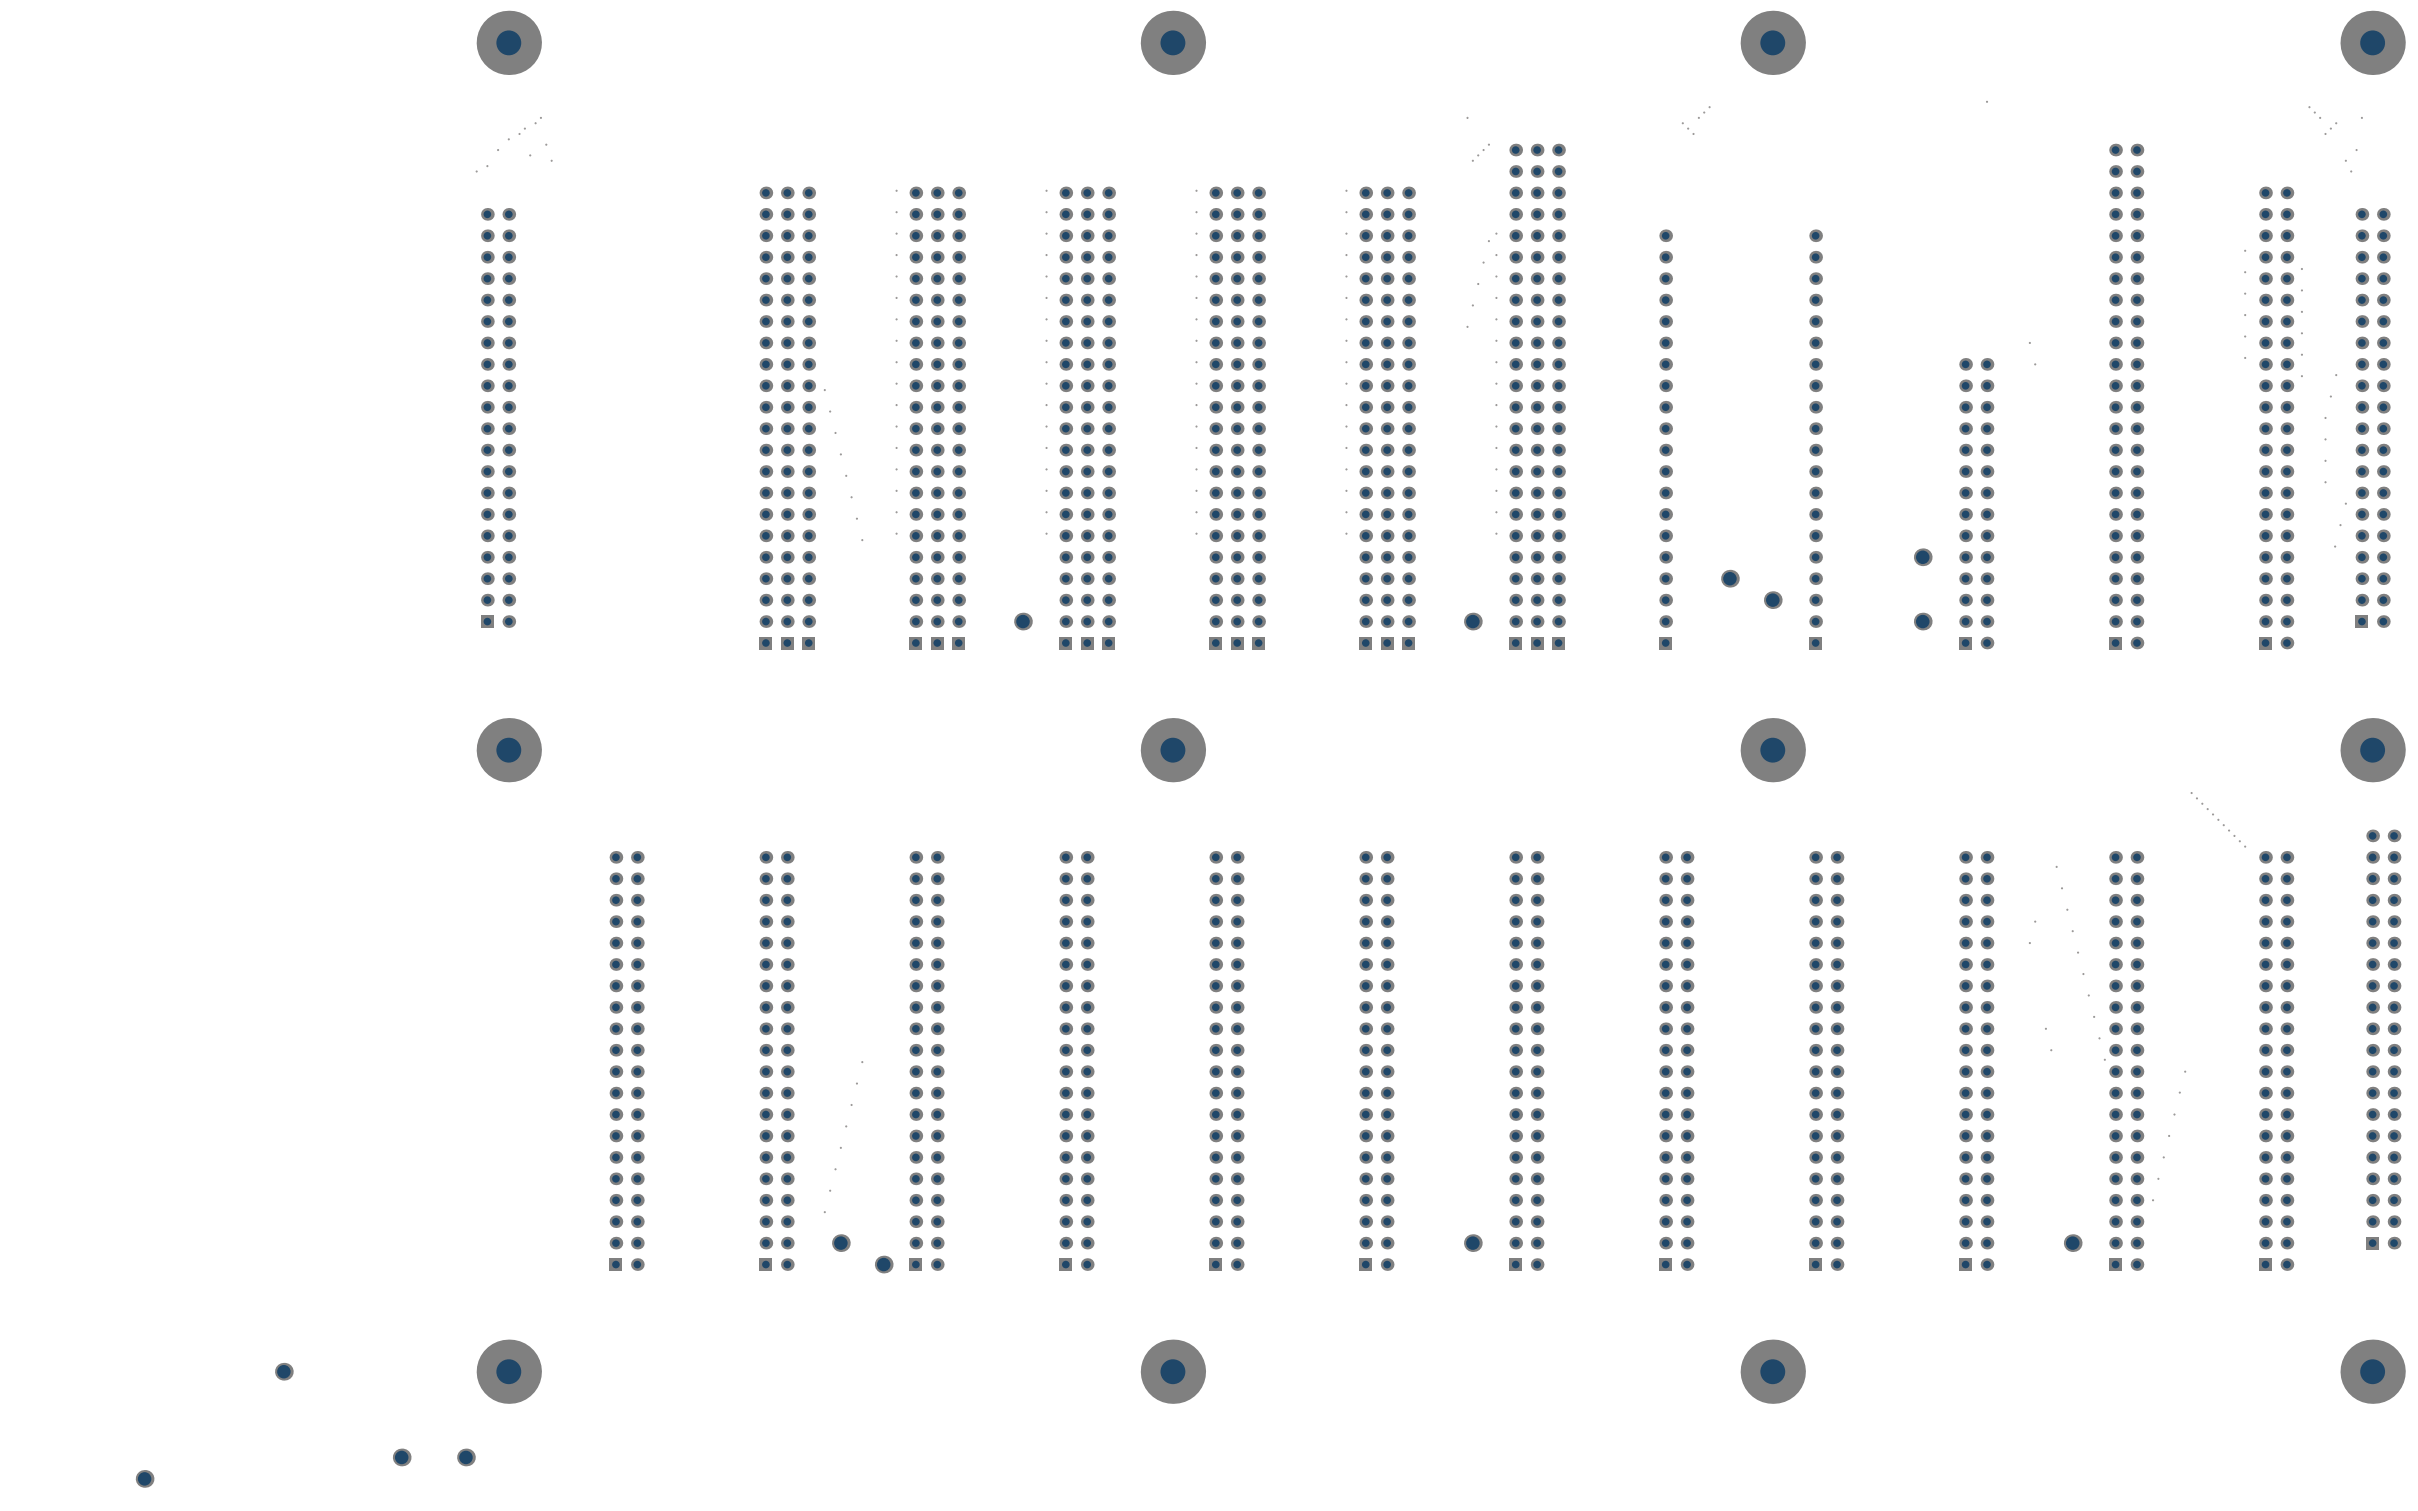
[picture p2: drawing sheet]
<svg xmlns="http://www.w3.org/2000/svg" width="954mm" height="596mm" viewBox="0 0 954 596" stroke-linecap="round" stroke-linejoin="round" font-family="sans-serif">
<g fill="#a6968d">
<circle cx="192.3" cy="65.5" r=".42"/>
<circle cx="211.4" cy="48.6" r=".42"/>
<circle cx="196.6" cy="59.2" r=".42"/>
<circle cx="215.6" cy="57.1" r=".42"/>
<circle cx="205" cy="52.9" r=".42"/>
<circle cx="207.1" cy="50.7" r=".42"/>
<circle cx="200.8" cy="55" r=".42"/>
<circle cx="217.7" cy="63.4" r=".42"/>
<circle cx="209.3" cy="61.3" r=".42"/>
<circle cx="213.5" cy="46.5" r=".42"/>
<circle cx="188.1" cy="67.7" r=".42"/>
<circle cx="579.2" cy="46.5" r=".42"/>
<circle cx="579.2" cy="129" r=".42"/>
<circle cx="581.3" cy="63.4" r=".42"/>
<circle cx="583.4" cy="61.3" r=".42"/>
<circle cx="585.5" cy="59.2" r=".42"/>
<circle cx="587.6" cy="57.1" r=".42"/>
<circle cx="583.4" cy="112.1" r=".42"/>
<circle cx="587.6" cy="95.1" r=".42"/>
<circle cx="585.5" cy="103.6" r=".42"/>
<circle cx="581.3" cy="120.5" r=".42"/>
<circle cx="325.5" cy="478.3" r=".42"/>
<circle cx="327.6" cy="469.8" r=".42"/>
<circle cx="329.7" cy="461.4" r=".42"/>
<circle cx="331.9" cy="452.9" r=".42"/>
<circle cx="334" cy="444.5" r=".42"/>
<circle cx="336.1" cy="436" r=".42"/>
<circle cx="338.2" cy="427.5" r=".42"/>
<circle cx="340.3" cy="419.1" r=".42"/>
<circle cx="803.2" cy="363.6" r=".42"/>
<circle cx="801.1" cy="372.1" r=".42"/>
<circle cx="807.4" cy="405.9" r=".42"/>
<circle cx="809.5" cy="414.4" r=".42"/>
<circle cx="811.7" cy="342" r=".42"/>
<circle cx="813.8" cy="350.5" r=".42"/>
<circle cx="340.3" cy="213.1" r=".42"/>
<circle cx="338.2" cy="204.7" r=".42"/>
<circle cx="336.1" cy="196.2" r=".42"/>
<circle cx="334" cy="187.7" r=".42"/>
<circle cx="331.9" cy="179.3" r=".42"/>
<circle cx="329.7" cy="170.8" r=".42"/>
<circle cx="327.6" cy="162.4" r=".42"/>
<circle cx="325.5" cy="153.9" r=".42"/>
<circle cx="801.1" cy="135.3" r=".42"/>
<circle cx="803.2" cy="143.8" r=".42"/>
<circle cx="784.2" cy="40.2" r=".42"/>
<circle cx="932.1" cy="46.5" r=".42"/>
<circle cx="930" cy="59.2" r=".42"/>
<circle cx="927.9" cy="67.7" r=".42"/>
<circle cx="925.8" cy="63.4" r=".42"/>
<circle cx="921.6" cy="215.7" r=".42"/>
<circle cx="923.7" cy="207.2" r=".42"/>
<circle cx="925.8" cy="198.7" r=".42"/>
<circle cx="666.2" cy="50.7" r=".42"/>
<circle cx="668.3" cy="52.9" r=".42"/>
<circle cx="815.9" cy="359" r=".42"/>
<circle cx="818" cy="367.4" r=".42"/>
<circle cx="820.1" cy="375.9" r=".42"/>
<circle cx="822.2" cy="384.3" r=".42"/>
<circle cx="824.3" cy="392.8" r=".42"/>
<circle cx="826.5" cy="401.2" r=".42"/>
<circle cx="828.6" cy="409.7" r=".42"/>
<circle cx="830.7" cy="418.2" r=".42"/>
<circle cx="862.4" cy="422.8" r=".42"/>
<circle cx="860.3" cy="431.1" r=".42"/>
<circle cx="858.2" cy="439.8" r=".42"/>
<circle cx="856" cy="448.2" r=".42"/>
<circle cx="853.9" cy="456.7" r=".42"/>
<circle cx="851.8" cy="465.1" r=".42"/>
<circle cx="849.7" cy="473.6" r=".42"/>
<circle cx="674.7" cy="42.3" r=".42"/>
<circle cx="672.6" cy="44.4" r=".42"/>
<circle cx="670.5" cy="46.5" r=".42"/>
<circle cx="911.4" cy="42.3" r=".42"/>
<circle cx="913.5" cy="44.4" r=".42"/>
<circle cx="915.6" cy="46.5" r=".42"/>
<circle cx="917.8" cy="190.3" r=".42"/>
<circle cx="917.8" cy="181.8" r=".42"/>
<circle cx="917.8" cy="173.4" r=".42"/>
<circle cx="917.8" cy="164.9" r=".42"/>
<circle cx="919.9" cy="156.5" r=".42"/>
<circle cx="922" cy="148" r=".42"/>
<circle cx="917.8" cy="52.9" r=".42"/>
<circle cx="919.9" cy="50.7" r=".42"/>
<circle cx="664.1" cy="48.6" r=".42"/>
<circle cx="922" cy="48.6" r=".42"/>
<circle cx="886.1" cy="99" r=".42"/>
<circle cx="908.5" cy="106.1" r=".42"/>
<circle cx="886.1" cy="107.4" r=".42"/>
<circle cx="908.5" cy="114.6" r=".42"/>
<circle cx="886.1" cy="115.9" r=".42"/>
<circle cx="908.5" cy="123.1" r=".42"/>
<circle cx="886.1" cy="124.3" r=".42"/>
<circle cx="908.5" cy="131.5" r=".42"/>
<circle cx="886.1" cy="132.8" r=".42"/>
<circle cx="908.5" cy="140" r=".42"/>
<circle cx="908.5" cy="148.4" r=".42"/>
<circle cx="886.1" cy="141.2" r=".42"/>
<circle cx="353.8" cy="75.3" r=".42"/>
<circle cx="413" cy="75.3" r=".42"/>
<circle cx="472.2" cy="75.3" r=".42"/>
<circle cx="531.4" cy="75.3" r=".42"/>
<circle cx="353.8" cy="83.7" r=".42"/>
<circle cx="413" cy="83.7" r=".42"/>
<circle cx="472.2" cy="83.7" r=".42"/>
<circle cx="531.4" cy="83.7" r=".42"/>
<circle cx="353.8" cy="92.2" r=".42"/>
<circle cx="413" cy="92.2" r=".42"/>
<circle cx="472.2" cy="92.2" r=".42"/>
<circle cx="590.6" cy="92.2" r=".42"/>
<circle cx="531.4" cy="92.2" r=".42"/>
<circle cx="353.8" cy="100.6" r=".42"/>
<circle cx="413" cy="100.6" r=".42"/>
<circle cx="472.2" cy="100.6" r=".42"/>
<circle cx="590.6" cy="100.6" r=".42"/>
<circle cx="531.4" cy="100.6" r=".42"/>
<circle cx="353.8" cy="109.1" r=".42"/>
<circle cx="413" cy="109.1" r=".42"/>
<circle cx="472.2" cy="109.1" r=".42"/>
<circle cx="590.6" cy="109.1" r=".42"/>
<circle cx="531.4" cy="109.1" r=".42"/>
<circle cx="353.8" cy="117.6" r=".42"/>
<circle cx="413" cy="117.6" r=".42"/>
<circle cx="472.2" cy="117.6" r=".42"/>
<circle cx="590.6" cy="117.6" r=".42"/>
<circle cx="531.4" cy="117.6" r=".42"/>
<circle cx="353.8" cy="126" r=".42"/>
<circle cx="413" cy="126" r=".42"/>
<circle cx="472.2" cy="126" r=".42"/>
<circle cx="590.6" cy="126" r=".42"/>
<circle cx="531.4" cy="126" r=".42"/>
<circle cx="353.8" cy="134.5" r=".42"/>
<circle cx="413" cy="134.5" r=".42"/>
<circle cx="472.2" cy="134.5" r=".42"/>
<circle cx="590.6" cy="134.5" r=".42"/>
<circle cx="531.4" cy="134.5" r=".42"/>
<circle cx="353.8" cy="142.9" r=".42"/>
<circle cx="413" cy="142.9" r=".42"/>
<circle cx="472.2" cy="142.9" r=".42"/>
<circle cx="590.6" cy="142.9" r=".42"/>
<circle cx="531.4" cy="142.9" r=".42"/>
<circle cx="886.1" cy="334.1" r=".42"/>
<circle cx="864.9" cy="312.9" r=".42"/>
<circle cx="871.3" cy="319.3" r=".42"/>
<circle cx="869.1" cy="317.1" r=".42"/>
<circle cx="867" cy="315" r=".42"/>
<circle cx="877.6" cy="325.6" r=".42"/>
<circle cx="875.5" cy="323.5" r=".42"/>
<circle cx="873.4" cy="321.4" r=".42"/>
<circle cx="879.7" cy="327.7" r=".42"/>
<circle cx="881.8" cy="329.8" r=".42"/>
<circle cx="883.9" cy="331.9" r=".42"/>
<circle cx="531.4" cy="202.1" r=".42"/>
<circle cx="531.4" cy="210.6" r=".42"/>
<circle cx="531.4" cy="185.2" r=".42"/>
<circle cx="531.4" cy="193.7" r=".42"/>
<circle cx="531.4" cy="168.3" r=".42"/>
<circle cx="531.4" cy="176.8" r=".42"/>
<circle cx="531.4" cy="159.8" r=".42"/>
<circle cx="531.4" cy="151.4" r=".42"/>
<circle cx="590.6" cy="210.6" r=".42"/>
<circle cx="590.6" cy="193.7" r=".42"/>
<circle cx="590.6" cy="151.4" r=".42"/>
<circle cx="590.6" cy="159.8" r=".42"/>
<circle cx="590.6" cy="176.8" r=".42"/>
<circle cx="590.6" cy="168.3" r=".42"/>
<circle cx="590.6" cy="185.2" r=".42"/>
<circle cx="590.6" cy="202.1" r=".42"/>
<circle cx="472.2" cy="202.1" r=".42"/>
<circle cx="472.2" cy="210.6" r=".42"/>
<circle cx="472.2" cy="185.2" r=".42"/>
<circle cx="472.2" cy="193.7" r=".42"/>
<circle cx="472.2" cy="168.3" r=".42"/>
<circle cx="472.2" cy="176.8" r=".42"/>
<circle cx="472.2" cy="159.8" r=".42"/>
<circle cx="472.2" cy="151.4" r=".42"/>
<circle cx="413" cy="202.1" r=".42"/>
<circle cx="413" cy="210.6" r=".42"/>
<circle cx="413" cy="185.2" r=".42"/>
<circle cx="413" cy="193.7" r=".42"/>
<circle cx="413" cy="168.3" r=".42"/>
<circle cx="413" cy="176.8" r=".42"/>
<circle cx="413" cy="159.8" r=".42"/>
<circle cx="413" cy="151.4" r=".42"/>
<circle cx="353.8" cy="151.4" r=".42"/>
<circle cx="353.8" cy="202.1" r=".42"/>
<circle cx="353.8" cy="185.2" r=".42"/>
<circle cx="353.8" cy="193.7" r=".42"/>
<circle cx="353.8" cy="168.3" r=".42"/>
<circle cx="353.8" cy="176.8" r=".42"/>
<circle cx="353.8" cy="159.8" r=".42"/>
<circle cx="353.8" cy="210.6" r=".42"/>
</g>
<circle cx="936.4" cy="541.2" r="12.7" fill="#808080"/>
<circle cx="936.4" cy="541.2" r="4.9" fill="#1f4769"/>
<circle cx="902.5" cy="499" r="2.5" fill="#808080"/>
<circle cx="902.5" cy="499" r="1.5" fill="#1f4769"/>
<path d="M891.6 496.5h5v5h-5z" fill-rule="evenodd" fill="#808080"/>
<circle cx="894.1" cy="499" r="1.5" fill="#1f4769"/>
<path d="M933.9 488h5v5h-5z" fill-rule="evenodd" fill="#808080"/>
<circle cx="936.4" cy="490.5" r="1.5" fill="#1f4769"/>
<circle cx="902.5" cy="490.5" r="2.5" fill="#808080"/>
<circle cx="902.5" cy="490.5" r="1.5" fill="#1f4769"/>
<circle cx="944.8" cy="490.5" r="2.5" fill="#808080"/>
<circle cx="944.8" cy="490.5" r="1.5" fill="#1f4769"/>
<circle cx="894.1" cy="490.5" r="2.5" fill="#808080"/>
<circle cx="894.1" cy="490.5" r="1.5" fill="#1f4769"/>
<circle cx="936.4" cy="482" r="2.5" fill="#808080"/>
<circle cx="936.4" cy="482" r="1.5" fill="#1f4769"/>
<circle cx="944.8" cy="482" r="2.5" fill="#808080"/>
<circle cx="944.8" cy="482" r="1.5" fill="#1f4769"/>
<circle cx="902.5" cy="482" r="2.5" fill="#808080"/>
<circle cx="902.5" cy="482" r="1.5" fill="#1f4769"/>
<circle cx="894.1" cy="482" r="2.5" fill="#808080"/>
<circle cx="894.1" cy="482" r="1.5" fill="#1f4769"/>
<circle cx="944.8" cy="473.6" r="2.5" fill="#808080"/>
<circle cx="944.8" cy="473.6" r="1.5" fill="#1f4769"/>
<circle cx="902.5" cy="473.6" r="2.5" fill="#808080"/>
<circle cx="902.5" cy="473.6" r="1.5" fill="#1f4769"/>
<circle cx="936.4" cy="473.6" r="2.5" fill="#808080"/>
<circle cx="936.4" cy="473.6" r="1.5" fill="#1f4769"/>
<circle cx="894.1" cy="473.6" r="2.5" fill="#808080"/>
<circle cx="894.1" cy="473.6" r="1.5" fill="#1f4769"/>
<circle cx="936.4" cy="465.1" r="2.5" fill="#808080"/>
<circle cx="936.4" cy="465.1" r="1.5" fill="#1f4769"/>
<circle cx="944.8" cy="465.1" r="2.5" fill="#808080"/>
<circle cx="944.8" cy="465.1" r="1.5" fill="#1f4769"/>
<circle cx="902.5" cy="465.1" r="2.5" fill="#808080"/>
<circle cx="902.5" cy="465.1" r="1.5" fill="#1f4769"/>
<circle cx="894.1" cy="465.1" r="2.5" fill="#808080"/>
<circle cx="894.1" cy="465.1" r="1.5" fill="#1f4769"/>
<circle cx="936.4" cy="456.7" r="2.5" fill="#808080"/>
<circle cx="936.4" cy="456.7" r="1.5" fill="#1f4769"/>
<circle cx="944.8" cy="456.7" r="2.5" fill="#808080"/>
<circle cx="944.8" cy="456.7" r="1.5" fill="#1f4769"/>
<circle cx="902.5" cy="456.7" r="2.5" fill="#808080"/>
<circle cx="902.5" cy="456.7" r="1.5" fill="#1f4769"/>
<circle cx="894.1" cy="456.7" r="2.5" fill="#808080"/>
<circle cx="894.1" cy="456.7" r="1.5" fill="#1f4769"/>
<circle cx="936.4" cy="448.2" r="2.5" fill="#808080"/>
<circle cx="936.4" cy="448.2" r="1.5" fill="#1f4769"/>
<circle cx="944.8" cy="448.2" r="2.5" fill="#808080"/>
<circle cx="944.8" cy="448.2" r="1.5" fill="#1f4769"/>
<circle cx="902.5" cy="448.2" r="2.5" fill="#808080"/>
<circle cx="902.5" cy="448.2" r="1.5" fill="#1f4769"/>
<circle cx="894.1" cy="448.2" r="2.5" fill="#808080"/>
<circle cx="894.1" cy="448.2" r="1.5" fill="#1f4769"/>
<circle cx="944.8" cy="439.8" r="2.5" fill="#808080"/>
<circle cx="944.8" cy="439.8" r="1.5" fill="#1f4769"/>
<circle cx="936.4" cy="439.8" r="2.5" fill="#808080"/>
<circle cx="936.4" cy="439.8" r="1.5" fill="#1f4769"/>
<circle cx="902.5" cy="439.8" r="2.5" fill="#808080"/>
<circle cx="902.5" cy="439.8" r="1.5" fill="#1f4769"/>
<circle cx="894.1" cy="439.8" r="2.5" fill="#808080"/>
<circle cx="894.1" cy="439.8" r="1.5" fill="#1f4769"/>
<circle cx="843.4" cy="499" r="2.5" fill="#808080"/>
<circle cx="843.4" cy="499" r="1.5" fill="#1f4769"/>
<circle cx="784.2" cy="499" r="2.5" fill="#808080"/>
<circle cx="784.2" cy="499" r="1.5" fill="#1f4769"/>
<path d="M832.4 496.5h5v5h-5z" fill-rule="evenodd" fill="#808080"/>
<circle cx="834.9" cy="499" r="1.5" fill="#1f4769"/>
<path d="M773.2 496.5h5v5h-5z" fill-rule="evenodd" fill="#808080"/>
<circle cx="775.7" cy="499" r="1.5" fill="#1f4769"/>
<circle cx="843.4" cy="490.5" r="2.5" fill="#808080"/>
<circle cx="843.4" cy="490.5" r="1.5" fill="#1f4769"/>
<circle cx="784.2" cy="490.5" r="2.5" fill="#808080"/>
<circle cx="784.2" cy="490.5" r="1.5" fill="#1f4769"/>
<circle cx="834.9" cy="490.5" r="2.5" fill="#808080"/>
<circle cx="834.9" cy="490.5" r="1.5" fill="#1f4769"/>
<circle cx="818" cy="490.5" r="3.5" fill="#808080"/>
<circle cx="818" cy="490.5" r="2.66" fill="#1f4769"/>
<circle cx="843.4" cy="482" r="2.5" fill="#808080"/>
<circle cx="843.4" cy="482" r="1.5" fill="#1f4769"/>
<circle cx="784.2" cy="482" r="2.5" fill="#808080"/>
<circle cx="784.2" cy="482" r="1.5" fill="#1f4769"/>
<circle cx="834.9" cy="482" r="2.5" fill="#808080"/>
<circle cx="834.9" cy="482" r="1.5" fill="#1f4769"/>
<circle cx="843.4" cy="473.6" r="2.5" fill="#808080"/>
<circle cx="843.4" cy="473.6" r="1.5" fill="#1f4769"/>
<circle cx="784.2" cy="473.6" r="2.5" fill="#808080"/>
<circle cx="784.2" cy="473.6" r="1.5" fill="#1f4769"/>
<circle cx="775.7" cy="473.6" r="2.5" fill="#808080"/>
<circle cx="775.7" cy="473.6" r="1.5" fill="#1f4769"/>
<circle cx="834.9" cy="473.6" r="2.5" fill="#808080"/>
<circle cx="834.9" cy="473.6" r="1.5" fill="#1f4769"/>
<circle cx="843.4" cy="465.1" r="2.5" fill="#808080"/>
<circle cx="843.4" cy="465.1" r="1.5" fill="#1f4769"/>
<circle cx="784.2" cy="465.1" r="2.5" fill="#808080"/>
<circle cx="784.2" cy="465.1" r="1.5" fill="#1f4769"/>
<circle cx="834.9" cy="465.1" r="2.5" fill="#808080"/>
<circle cx="834.9" cy="465.1" r="1.5" fill="#1f4769"/>
<circle cx="775.7" cy="465.1" r="2.5" fill="#808080"/>
<circle cx="775.7" cy="465.1" r="1.5" fill="#1f4769"/>
<circle cx="843.4" cy="456.7" r="2.5" fill="#808080"/>
<circle cx="843.4" cy="456.7" r="1.5" fill="#1f4769"/>
<circle cx="834.9" cy="456.7" r="2.5" fill="#808080"/>
<circle cx="834.9" cy="456.7" r="1.5" fill="#1f4769"/>
<circle cx="784.2" cy="456.7" r="2.5" fill="#808080"/>
<circle cx="784.2" cy="456.7" r="1.5" fill="#1f4769"/>
<circle cx="775.7" cy="456.7" r="2.5" fill="#808080"/>
<circle cx="775.7" cy="456.7" r="1.5" fill="#1f4769"/>
<circle cx="843.4" cy="448.2" r="2.5" fill="#808080"/>
<circle cx="843.4" cy="448.2" r="1.5" fill="#1f4769"/>
<circle cx="784.2" cy="448.2" r="2.5" fill="#808080"/>
<circle cx="784.2" cy="448.2" r="1.5" fill="#1f4769"/>
<circle cx="834.9" cy="448.2" r="2.5" fill="#808080"/>
<circle cx="834.9" cy="448.2" r="1.5" fill="#1f4769"/>
<circle cx="843.4" cy="439.8" r="2.5" fill="#808080"/>
<circle cx="843.4" cy="439.8" r="1.5" fill="#1f4769"/>
<circle cx="834.9" cy="439.8" r="2.5" fill="#808080"/>
<circle cx="834.9" cy="439.8" r="1.5" fill="#1f4769"/>
<circle cx="944.8" cy="431.3" r="2.5" fill="#808080"/>
<circle cx="944.8" cy="431.3" r="1.5" fill="#1f4769"/>
<circle cx="936.4" cy="431.3" r="2.5" fill="#808080"/>
<circle cx="936.4" cy="431.3" r="1.5" fill="#1f4769"/>
<circle cx="902.5" cy="431.3" r="2.5" fill="#808080"/>
<circle cx="902.5" cy="431.3" r="1.5" fill="#1f4769"/>
<circle cx="894.1" cy="431.3" r="2.5" fill="#808080"/>
<circle cx="894.1" cy="431.3" r="1.5" fill="#1f4769"/>
<circle cx="843.4" cy="431.3" r="2.5" fill="#808080"/>
<circle cx="843.4" cy="431.3" r="1.5" fill="#1f4769"/>
<circle cx="944.8" cy="422.8" r="2.5" fill="#808080"/>
<circle cx="944.8" cy="422.8" r="1.5" fill="#1f4769"/>
<circle cx="936.4" cy="422.8" r="2.5" fill="#808080"/>
<circle cx="936.4" cy="422.8" r="1.5" fill="#1f4769"/>
<circle cx="902.5" cy="422.8" r="2.5" fill="#808080"/>
<circle cx="902.5" cy="422.8" r="1.5" fill="#1f4769"/>
<circle cx="894.1" cy="422.8" r="2.5" fill="#808080"/>
<circle cx="894.1" cy="422.8" r="1.5" fill="#1f4769"/>
<circle cx="944.8" cy="414.4" r="2.5" fill="#808080"/>
<circle cx="944.8" cy="414.4" r="1.5" fill="#1f4769"/>
<circle cx="936.4" cy="414.4" r="2.5" fill="#808080"/>
<circle cx="936.4" cy="414.4" r="1.5" fill="#1f4769"/>
<circle cx="902.5" cy="414.4" r="2.5" fill="#808080"/>
<circle cx="902.5" cy="414.4" r="1.5" fill="#1f4769"/>
<circle cx="894.1" cy="414.4" r="2.5" fill="#808080"/>
<circle cx="894.1" cy="414.4" r="1.5" fill="#1f4769"/>
<circle cx="944.8" cy="405.9" r="2.5" fill="#808080"/>
<circle cx="944.8" cy="405.9" r="1.5" fill="#1f4769"/>
<circle cx="936.4" cy="405.9" r="2.5" fill="#808080"/>
<circle cx="936.4" cy="405.9" r="1.5" fill="#1f4769"/>
<circle cx="902.5" cy="405.9" r="2.5" fill="#808080"/>
<circle cx="902.5" cy="405.9" r="1.5" fill="#1f4769"/>
<circle cx="894.1" cy="405.9" r="2.5" fill="#808080"/>
<circle cx="894.1" cy="405.9" r="1.5" fill="#1f4769"/>
<circle cx="944.8" cy="397.5" r="2.5" fill="#808080"/>
<circle cx="944.8" cy="397.5" r="1.5" fill="#1f4769"/>
<circle cx="936.4" cy="397.5" r="2.5" fill="#808080"/>
<circle cx="936.4" cy="397.5" r="1.5" fill="#1f4769"/>
<circle cx="902.5" cy="397.5" r="2.5" fill="#808080"/>
<circle cx="902.5" cy="397.5" r="1.5" fill="#1f4769"/>
<circle cx="894.1" cy="397.5" r="2.5" fill="#808080"/>
<circle cx="894.1" cy="397.5" r="1.5" fill="#1f4769"/>
<circle cx="944.8" cy="389" r="2.5" fill="#808080"/>
<circle cx="944.8" cy="389" r="1.5" fill="#1f4769"/>
<circle cx="936.4" cy="389" r="2.5" fill="#808080"/>
<circle cx="936.4" cy="389" r="1.5" fill="#1f4769"/>
<circle cx="902.5" cy="389" r="2.5" fill="#808080"/>
<circle cx="902.5" cy="389" r="1.5" fill="#1f4769"/>
<circle cx="894.1" cy="389" r="2.5" fill="#808080"/>
<circle cx="894.1" cy="389" r="1.5" fill="#1f4769"/>
<circle cx="944.8" cy="380.6" r="2.5" fill="#808080"/>
<circle cx="944.8" cy="380.6" r="1.5" fill="#1f4769"/>
<circle cx="936.4" cy="380.6" r="2.5" fill="#808080"/>
<circle cx="936.4" cy="380.6" r="1.5" fill="#1f4769"/>
<circle cx="902.5" cy="380.6" r="2.5" fill="#808080"/>
<circle cx="902.5" cy="380.6" r="1.5" fill="#1f4769"/>
<circle cx="894.1" cy="380.6" r="2.5" fill="#808080"/>
<circle cx="894.1" cy="380.6" r="1.5" fill="#1f4769"/>
<circle cx="843.4" cy="380.6" r="2.5" fill="#808080"/>
<circle cx="843.4" cy="380.6" r="1.5" fill="#1f4769"/>
<circle cx="784.2" cy="439.8" r="2.5" fill="#808080"/>
<circle cx="784.2" cy="439.8" r="1.5" fill="#1f4769"/>
<circle cx="775.7" cy="439.8" r="2.5" fill="#808080"/>
<circle cx="775.7" cy="439.8" r="1.5" fill="#1f4769"/>
<circle cx="834.9" cy="431.3" r="2.5" fill="#808080"/>
<circle cx="834.9" cy="431.3" r="1.5" fill="#1f4769"/>
<circle cx="784.2" cy="431.3" r="2.5" fill="#808080"/>
<circle cx="784.2" cy="431.3" r="1.5" fill="#1f4769"/>
<circle cx="775.7" cy="431.3" r="2.5" fill="#808080"/>
<circle cx="775.7" cy="431.3" r="1.5" fill="#1f4769"/>
<circle cx="843.4" cy="422.8" r="2.5" fill="#808080"/>
<circle cx="843.4" cy="422.8" r="1.5" fill="#1f4769"/>
<circle cx="834.9" cy="422.8" r="2.5" fill="#808080"/>
<circle cx="834.9" cy="422.8" r="1.5" fill="#1f4769"/>
<circle cx="784.2" cy="422.8" r="2.5" fill="#808080"/>
<circle cx="784.2" cy="422.8" r="1.5" fill="#1f4769"/>
<circle cx="775.7" cy="422.8" r="2.5" fill="#808080"/>
<circle cx="775.7" cy="422.8" r="1.5" fill="#1f4769"/>
<circle cx="843.4" cy="414.4" r="2.5" fill="#808080"/>
<circle cx="843.4" cy="414.4" r="1.5" fill="#1f4769"/>
<circle cx="834.9" cy="414.4" r="2.5" fill="#808080"/>
<circle cx="834.9" cy="414.4" r="1.5" fill="#1f4769"/>
<circle cx="784.2" cy="414.4" r="2.5" fill="#808080"/>
<circle cx="784.2" cy="414.4" r="1.5" fill="#1f4769"/>
<circle cx="843.4" cy="405.9" r="2.5" fill="#808080"/>
<circle cx="843.4" cy="405.9" r="1.5" fill="#1f4769"/>
<circle cx="834.9" cy="405.9" r="2.5" fill="#808080"/>
<circle cx="834.9" cy="405.9" r="1.5" fill="#1f4769"/>
<circle cx="784.2" cy="405.9" r="2.5" fill="#808080"/>
<circle cx="784.2" cy="405.9" r="1.5" fill="#1f4769"/>
<circle cx="775.7" cy="405.9" r="2.5" fill="#808080"/>
<circle cx="775.7" cy="405.9" r="1.5" fill="#1f4769"/>
<circle cx="843.4" cy="397.5" r="2.5" fill="#808080"/>
<circle cx="843.4" cy="397.5" r="1.5" fill="#1f4769"/>
<circle cx="834.9" cy="397.5" r="2.5" fill="#808080"/>
<circle cx="834.9" cy="397.5" r="1.5" fill="#1f4769"/>
<circle cx="784.2" cy="397.5" r="2.5" fill="#808080"/>
<circle cx="784.2" cy="397.5" r="1.5" fill="#1f4769"/>
<circle cx="775.7" cy="397.5" r="2.5" fill="#808080"/>
<circle cx="775.7" cy="397.5" r="1.5" fill="#1f4769"/>
<circle cx="843.4" cy="389" r="2.5" fill="#808080"/>
<circle cx="843.4" cy="389" r="1.5" fill="#1f4769"/>
<circle cx="834.9" cy="389" r="2.5" fill="#808080"/>
<circle cx="834.9" cy="389" r="1.5" fill="#1f4769"/>
<circle cx="784.2" cy="389" r="2.5" fill="#808080"/>
<circle cx="784.2" cy="389" r="1.5" fill="#1f4769"/>
<circle cx="834.9" cy="380.6" r="2.5" fill="#808080"/>
<circle cx="834.9" cy="380.6" r="1.5" fill="#1f4769"/>
<circle cx="784.2" cy="380.6" r="2.5" fill="#808080"/>
<circle cx="784.2" cy="380.6" r="1.5" fill="#1f4769"/>
<circle cx="699.6" cy="541.2" r="12.7" fill="#808080"/>
<circle cx="699.6" cy="541.2" r="4.9" fill="#1f4769"/>
<path d="M714 496.5h5v5h-5z" fill-rule="evenodd" fill="#808080"/>
<circle cx="716.5" cy="499" r="1.5" fill="#1f4769"/>
<circle cx="725" cy="499" r="2.5" fill="#808080"/>
<circle cx="725" cy="499" r="1.5" fill="#1f4769"/>
<circle cx="665.8" cy="499" r="2.5" fill="#808080"/>
<circle cx="665.8" cy="499" r="1.5" fill="#1f4769"/>
<circle cx="775.7" cy="490.5" r="2.5" fill="#808080"/>
<circle cx="775.7" cy="490.5" r="1.5" fill="#1f4769"/>
<circle cx="716.5" cy="490.5" r="2.5" fill="#808080"/>
<circle cx="716.5" cy="490.5" r="1.5" fill="#1f4769"/>
<circle cx="725" cy="490.5" r="2.5" fill="#808080"/>
<circle cx="725" cy="490.5" r="1.5" fill="#1f4769"/>
<circle cx="665.8" cy="490.5" r="2.5" fill="#808080"/>
<circle cx="665.8" cy="490.5" r="1.5" fill="#1f4769"/>
<circle cx="716.5" cy="482" r="2.5" fill="#808080"/>
<circle cx="716.5" cy="482" r="1.5" fill="#1f4769"/>
<circle cx="775.7" cy="482" r="2.5" fill="#808080"/>
<circle cx="775.7" cy="482" r="1.5" fill="#1f4769"/>
<circle cx="725" cy="482" r="2.5" fill="#808080"/>
<circle cx="725" cy="482" r="1.5" fill="#1f4769"/>
<circle cx="665.8" cy="482" r="2.5" fill="#808080"/>
<circle cx="665.8" cy="482" r="1.5" fill="#1f4769"/>
<circle cx="657.4" cy="482" r="2.5" fill="#808080"/>
<circle cx="657.4" cy="482" r="1.5" fill="#1f4769"/>
<circle cx="716.5" cy="473.6" r="2.5" fill="#808080"/>
<circle cx="716.5" cy="473.6" r="1.5" fill="#1f4769"/>
<circle cx="725" cy="473.6" r="2.5" fill="#808080"/>
<circle cx="725" cy="473.6" r="1.5" fill="#1f4769"/>
<circle cx="665.8" cy="473.6" r="2.5" fill="#808080"/>
<circle cx="665.8" cy="473.6" r="1.5" fill="#1f4769"/>
<circle cx="657.4" cy="473.6" r="2.5" fill="#808080"/>
<circle cx="657.4" cy="473.6" r="1.5" fill="#1f4769"/>
<circle cx="725" cy="465.1" r="2.5" fill="#808080"/>
<circle cx="725" cy="465.1" r="1.5" fill="#1f4769"/>
<circle cx="716.5" cy="465.1" r="2.5" fill="#808080"/>
<circle cx="716.5" cy="465.1" r="1.5" fill="#1f4769"/>
<circle cx="665.8" cy="465.1" r="2.5" fill="#808080"/>
<circle cx="665.8" cy="465.1" r="1.5" fill="#1f4769"/>
<circle cx="657.4" cy="465.1" r="2.5" fill="#808080"/>
<circle cx="657.4" cy="465.1" r="1.5" fill="#1f4769"/>
<circle cx="725" cy="456.7" r="2.5" fill="#808080"/>
<circle cx="725" cy="456.7" r="1.5" fill="#1f4769"/>
<circle cx="716.5" cy="456.7" r="2.5" fill="#808080"/>
<circle cx="716.5" cy="456.7" r="1.5" fill="#1f4769"/>
<circle cx="665.8" cy="456.7" r="2.5" fill="#808080"/>
<circle cx="665.8" cy="456.7" r="1.5" fill="#1f4769"/>
<circle cx="657.4" cy="456.7" r="2.5" fill="#808080"/>
<circle cx="657.4" cy="456.7" r="1.5" fill="#1f4769"/>
<circle cx="716.5" cy="448.2" r="2.5" fill="#808080"/>
<circle cx="716.5" cy="448.2" r="1.5" fill="#1f4769"/>
<circle cx="775.7" cy="448.2" r="2.5" fill="#808080"/>
<circle cx="775.7" cy="448.2" r="1.5" fill="#1f4769"/>
<circle cx="725" cy="448.2" r="2.5" fill="#808080"/>
<circle cx="725" cy="448.2" r="1.5" fill="#1f4769"/>
<circle cx="665.8" cy="448.2" r="2.5" fill="#808080"/>
<circle cx="665.8" cy="448.2" r="1.5" fill="#1f4769"/>
<circle cx="657.4" cy="448.2" r="2.5" fill="#808080"/>
<circle cx="657.4" cy="448.2" r="1.5" fill="#1f4769"/>
<circle cx="725" cy="439.8" r="2.5" fill="#808080"/>
<circle cx="725" cy="439.8" r="1.5" fill="#1f4769"/>
<circle cx="657.4" cy="439.8" r="2.5" fill="#808080"/>
<circle cx="657.4" cy="439.8" r="1.5" fill="#1f4769"/>
<path d="M654.9 496.5h5v5h-5z" fill-rule="evenodd" fill="#808080"/>
<circle cx="657.4" cy="499" r="1.5" fill="#1f4769"/>
<circle cx="606.6" cy="499" r="2.5" fill="#808080"/>
<circle cx="606.6" cy="499" r="1.5" fill="#1f4769"/>
<circle cx="547.4" cy="499" r="2.5" fill="#808080"/>
<circle cx="547.4" cy="499" r="1.5" fill="#1f4769"/>
<path d="M595.7 496.5h5v5h-5z" fill-rule="evenodd" fill="#808080"/>
<circle cx="598.2" cy="499" r="1.5" fill="#1f4769"/>
<path d="M536.5 496.5h5v5h-5z" fill-rule="evenodd" fill="#808080"/>
<circle cx="539" cy="499" r="1.5" fill="#1f4769"/>
<circle cx="657.4" cy="490.5" r="2.5" fill="#808080"/>
<circle cx="657.4" cy="490.5" r="1.5" fill="#1f4769"/>
<circle cx="606.6" cy="490.5" r="2.5" fill="#808080"/>
<circle cx="606.6" cy="490.5" r="1.5" fill="#1f4769"/>
<circle cx="598.2" cy="490.5" r="2.5" fill="#808080"/>
<circle cx="598.2" cy="490.5" r="1.5" fill="#1f4769"/>
<circle cx="547.4" cy="490.5" r="2.5" fill="#808080"/>
<circle cx="547.4" cy="490.5" r="1.5" fill="#1f4769"/>
<circle cx="539" cy="490.5" r="2.5" fill="#808080"/>
<circle cx="539" cy="490.5" r="1.5" fill="#1f4769"/>
<circle cx="581.3" cy="490.5" r="3.5" fill="#808080"/>
<circle cx="581.3" cy="490.5" r="2.66" fill="#1f4769"/>
<circle cx="606.6" cy="482" r="2.5" fill="#808080"/>
<circle cx="606.6" cy="482" r="1.5" fill="#1f4769"/>
<circle cx="539" cy="482" r="2.5" fill="#808080"/>
<circle cx="539" cy="482" r="1.5" fill="#1f4769"/>
<circle cx="547.4" cy="482" r="2.5" fill="#808080"/>
<circle cx="547.4" cy="482" r="1.5" fill="#1f4769"/>
<circle cx="598.2" cy="482" r="2.5" fill="#808080"/>
<circle cx="598.2" cy="482" r="1.5" fill="#1f4769"/>
<circle cx="606.6" cy="473.6" r="2.5" fill="#808080"/>
<circle cx="606.6" cy="473.6" r="1.5" fill="#1f4769"/>
<circle cx="598.2" cy="473.6" r="2.5" fill="#808080"/>
<circle cx="598.2" cy="473.6" r="1.5" fill="#1f4769"/>
<circle cx="547.4" cy="473.6" r="2.5" fill="#808080"/>
<circle cx="547.4" cy="473.6" r="1.5" fill="#1f4769"/>
<circle cx="539" cy="473.6" r="2.5" fill="#808080"/>
<circle cx="539" cy="473.6" r="1.5" fill="#1f4769"/>
<circle cx="606.6" cy="465.1" r="2.5" fill="#808080"/>
<circle cx="606.6" cy="465.1" r="1.5" fill="#1f4769"/>
<circle cx="539" cy="465.1" r="2.5" fill="#808080"/>
<circle cx="539" cy="465.1" r="1.5" fill="#1f4769"/>
<circle cx="547.4" cy="465.1" r="2.5" fill="#808080"/>
<circle cx="547.4" cy="465.1" r="1.5" fill="#1f4769"/>
<circle cx="598.2" cy="465.1" r="2.5" fill="#808080"/>
<circle cx="598.2" cy="465.1" r="1.5" fill="#1f4769"/>
<circle cx="606.6" cy="456.7" r="2.5" fill="#808080"/>
<circle cx="606.6" cy="456.7" r="1.5" fill="#1f4769"/>
<circle cx="539" cy="456.7" r="2.5" fill="#808080"/>
<circle cx="539" cy="456.7" r="1.5" fill="#1f4769"/>
<circle cx="547.4" cy="456.7" r="2.5" fill="#808080"/>
<circle cx="547.4" cy="456.7" r="1.5" fill="#1f4769"/>
<circle cx="598.2" cy="456.7" r="2.5" fill="#808080"/>
<circle cx="598.2" cy="456.7" r="1.5" fill="#1f4769"/>
<circle cx="606.6" cy="448.2" r="2.5" fill="#808080"/>
<circle cx="606.6" cy="448.2" r="1.5" fill="#1f4769"/>
<circle cx="598.2" cy="448.2" r="2.5" fill="#808080"/>
<circle cx="598.2" cy="448.2" r="1.5" fill="#1f4769"/>
<circle cx="539" cy="448.2" r="2.5" fill="#808080"/>
<circle cx="539" cy="448.2" r="1.5" fill="#1f4769"/>
<circle cx="547.4" cy="448.2" r="2.5" fill="#808080"/>
<circle cx="547.4" cy="448.2" r="1.5" fill="#1f4769"/>
<circle cx="547.4" cy="439.8" r="2.5" fill="#808080"/>
<circle cx="547.4" cy="439.8" r="1.5" fill="#1f4769"/>
<circle cx="716.5" cy="439.8" r="2.5" fill="#808080"/>
<circle cx="716.5" cy="439.8" r="1.5" fill="#1f4769"/>
<circle cx="665.8" cy="439.8" r="2.5" fill="#808080"/>
<circle cx="665.8" cy="439.8" r="1.5" fill="#1f4769"/>
<circle cx="725" cy="431.3" r="2.5" fill="#808080"/>
<circle cx="725" cy="431.3" r="1.5" fill="#1f4769"/>
<circle cx="716.5" cy="431.3" r="2.5" fill="#808080"/>
<circle cx="716.5" cy="431.3" r="1.5" fill="#1f4769"/>
<circle cx="665.8" cy="431.3" r="2.5" fill="#808080"/>
<circle cx="665.8" cy="431.3" r="1.5" fill="#1f4769"/>
<circle cx="657.4" cy="431.3" r="2.5" fill="#808080"/>
<circle cx="657.4" cy="431.3" r="1.5" fill="#1f4769"/>
<circle cx="725" cy="422.8" r="2.5" fill="#808080"/>
<circle cx="725" cy="422.8" r="1.5" fill="#1f4769"/>
<circle cx="716.5" cy="422.8" r="2.5" fill="#808080"/>
<circle cx="716.5" cy="422.8" r="1.5" fill="#1f4769"/>
<circle cx="665.8" cy="422.8" r="2.5" fill="#808080"/>
<circle cx="665.8" cy="422.8" r="1.5" fill="#1f4769"/>
<circle cx="657.4" cy="422.8" r="2.5" fill="#808080"/>
<circle cx="657.4" cy="422.8" r="1.5" fill="#1f4769"/>
<circle cx="775.7" cy="414.4" r="2.5" fill="#808080"/>
<circle cx="775.7" cy="414.4" r="1.5" fill="#1f4769"/>
<circle cx="725" cy="414.4" r="2.5" fill="#808080"/>
<circle cx="725" cy="414.4" r="1.5" fill="#1f4769"/>
<circle cx="716.5" cy="414.4" r="2.5" fill="#808080"/>
<circle cx="716.5" cy="414.4" r="1.5" fill="#1f4769"/>
<circle cx="665.8" cy="414.4" r="2.5" fill="#808080"/>
<circle cx="665.8" cy="414.4" r="1.5" fill="#1f4769"/>
<circle cx="725" cy="405.9" r="2.5" fill="#808080"/>
<circle cx="725" cy="405.9" r="1.5" fill="#1f4769"/>
<circle cx="716.5" cy="405.9" r="2.5" fill="#808080"/>
<circle cx="716.5" cy="405.9" r="1.5" fill="#1f4769"/>
<circle cx="665.8" cy="405.9" r="2.5" fill="#808080"/>
<circle cx="665.8" cy="405.9" r="1.5" fill="#1f4769"/>
<circle cx="657.4" cy="405.9" r="2.5" fill="#808080"/>
<circle cx="657.4" cy="405.9" r="1.5" fill="#1f4769"/>
<circle cx="725" cy="397.5" r="2.5" fill="#808080"/>
<circle cx="725" cy="397.5" r="1.5" fill="#1f4769"/>
<circle cx="716.5" cy="397.5" r="2.5" fill="#808080"/>
<circle cx="716.5" cy="397.5" r="1.5" fill="#1f4769"/>
<circle cx="665.8" cy="397.5" r="2.5" fill="#808080"/>
<circle cx="665.8" cy="397.5" r="1.5" fill="#1f4769"/>
<circle cx="657.4" cy="397.5" r="2.5" fill="#808080"/>
<circle cx="657.4" cy="397.5" r="1.5" fill="#1f4769"/>
<circle cx="775.7" cy="389" r="2.5" fill="#808080"/>
<circle cx="775.7" cy="389" r="1.5" fill="#1f4769"/>
<circle cx="725" cy="389" r="2.5" fill="#808080"/>
<circle cx="725" cy="389" r="1.5" fill="#1f4769"/>
<circle cx="716.5" cy="389" r="2.5" fill="#808080"/>
<circle cx="716.5" cy="389" r="1.5" fill="#1f4769"/>
<circle cx="665.8" cy="389" r="2.5" fill="#808080"/>
<circle cx="665.8" cy="389" r="1.5" fill="#1f4769"/>
<circle cx="657.4" cy="389" r="2.5" fill="#808080"/>
<circle cx="657.4" cy="389" r="1.5" fill="#1f4769"/>
<circle cx="775.7" cy="380.6" r="2.5" fill="#808080"/>
<circle cx="775.7" cy="380.6" r="1.5" fill="#1f4769"/>
<circle cx="725" cy="380.6" r="2.5" fill="#808080"/>
<circle cx="725" cy="380.6" r="1.5" fill="#1f4769"/>
<circle cx="716.5" cy="380.6" r="2.5" fill="#808080"/>
<circle cx="716.5" cy="380.6" r="1.5" fill="#1f4769"/>
<circle cx="665.8" cy="380.6" r="2.5" fill="#808080"/>
<circle cx="665.8" cy="380.6" r="1.5" fill="#1f4769"/>
<circle cx="657.4" cy="380.6" r="2.5" fill="#808080"/>
<circle cx="657.4" cy="380.6" r="1.5" fill="#1f4769"/>
<circle cx="606.6" cy="439.8" r="2.5" fill="#808080"/>
<circle cx="606.6" cy="439.8" r="1.5" fill="#1f4769"/>
<circle cx="598.2" cy="439.8" r="2.5" fill="#808080"/>
<circle cx="598.2" cy="439.8" r="1.5" fill="#1f4769"/>
<circle cx="539" cy="439.8" r="2.5" fill="#808080"/>
<circle cx="539" cy="439.8" r="1.5" fill="#1f4769"/>
<circle cx="606.6" cy="431.3" r="2.5" fill="#808080"/>
<circle cx="606.6" cy="431.3" r="1.5" fill="#1f4769"/>
<circle cx="547.4" cy="431.3" r="2.5" fill="#808080"/>
<circle cx="547.4" cy="431.3" r="1.5" fill="#1f4769"/>
<circle cx="539" cy="431.3" r="2.5" fill="#808080"/>
<circle cx="539" cy="431.3" r="1.5" fill="#1f4769"/>
<circle cx="598.2" cy="431.3" r="2.5" fill="#808080"/>
<circle cx="598.2" cy="431.3" r="1.5" fill="#1f4769"/>
<circle cx="606.6" cy="422.8" r="2.5" fill="#808080"/>
<circle cx="606.6" cy="422.8" r="1.5" fill="#1f4769"/>
<circle cx="539" cy="422.8" r="2.5" fill="#808080"/>
<circle cx="539" cy="422.8" r="1.5" fill="#1f4769"/>
<circle cx="547.4" cy="422.8" r="2.5" fill="#808080"/>
<circle cx="547.4" cy="422.8" r="1.5" fill="#1f4769"/>
<circle cx="598.2" cy="422.8" r="2.5" fill="#808080"/>
<circle cx="598.2" cy="422.8" r="1.5" fill="#1f4769"/>
<circle cx="657.4" cy="414.4" r="2.5" fill="#808080"/>
<circle cx="657.4" cy="414.4" r="1.5" fill="#1f4769"/>
<circle cx="606.6" cy="414.4" r="2.5" fill="#808080"/>
<circle cx="606.6" cy="414.4" r="1.5" fill="#1f4769"/>
<circle cx="547.4" cy="414.4" r="2.5" fill="#808080"/>
<circle cx="547.4" cy="414.4" r="1.5" fill="#1f4769"/>
<circle cx="539" cy="414.4" r="2.5" fill="#808080"/>
<circle cx="539" cy="414.4" r="1.5" fill="#1f4769"/>
<circle cx="598.2" cy="414.4" r="2.5" fill="#808080"/>
<circle cx="598.2" cy="414.4" r="1.5" fill="#1f4769"/>
<circle cx="606.6" cy="405.9" r="2.5" fill="#808080"/>
<circle cx="606.6" cy="405.9" r="1.5" fill="#1f4769"/>
<circle cx="539" cy="405.9" r="2.5" fill="#808080"/>
<circle cx="539" cy="405.9" r="1.5" fill="#1f4769"/>
<circle cx="598.2" cy="405.9" r="2.5" fill="#808080"/>
<circle cx="598.2" cy="405.9" r="1.5" fill="#1f4769"/>
<circle cx="547.4" cy="405.9" r="2.5" fill="#808080"/>
<circle cx="547.4" cy="405.9" r="1.5" fill="#1f4769"/>
<circle cx="606.6" cy="397.5" r="2.5" fill="#808080"/>
<circle cx="606.6" cy="397.5" r="1.5" fill="#1f4769"/>
<circle cx="598.2" cy="397.5" r="2.5" fill="#808080"/>
<circle cx="598.2" cy="397.5" r="1.5" fill="#1f4769"/>
<circle cx="547.4" cy="397.5" r="2.5" fill="#808080"/>
<circle cx="547.4" cy="397.5" r="1.5" fill="#1f4769"/>
<circle cx="539" cy="397.5" r="2.5" fill="#808080"/>
<circle cx="539" cy="397.5" r="1.5" fill="#1f4769"/>
<circle cx="606.6" cy="389" r="2.5" fill="#808080"/>
<circle cx="606.6" cy="389" r="1.5" fill="#1f4769"/>
<circle cx="598.2" cy="389" r="2.5" fill="#808080"/>
<circle cx="598.2" cy="389" r="1.5" fill="#1f4769"/>
<circle cx="547.4" cy="389" r="2.5" fill="#808080"/>
<circle cx="547.4" cy="389" r="1.5" fill="#1f4769"/>
<circle cx="539" cy="389" r="2.5" fill="#808080"/>
<circle cx="539" cy="389" r="1.5" fill="#1f4769"/>
<circle cx="606.6" cy="380.6" r="2.5" fill="#808080"/>
<circle cx="606.6" cy="380.6" r="1.5" fill="#1f4769"/>
<circle cx="598.2" cy="380.6" r="2.5" fill="#808080"/>
<circle cx="598.2" cy="380.6" r="1.5" fill="#1f4769"/>
<circle cx="539" cy="380.6" r="2.5" fill="#808080"/>
<circle cx="539" cy="380.6" r="1.5" fill="#1f4769"/>
<circle cx="547.4" cy="380.6" r="2.5" fill="#808080"/>
<circle cx="547.4" cy="380.6" r="1.5" fill="#1f4769"/>
<circle cx="944.8" cy="363.6" r="2.5" fill="#808080"/>
<circle cx="944.8" cy="363.6" r="1.5" fill="#1f4769"/>
<circle cx="944.8" cy="372.1" r="2.5" fill="#808080"/>
<circle cx="944.8" cy="372.1" r="1.5" fill="#1f4769"/>
<circle cx="944.8" cy="346.7" r="2.5" fill="#808080"/>
<circle cx="944.8" cy="346.7" r="1.5" fill="#1f4769"/>
<circle cx="944.8" cy="355.2" r="2.5" fill="#808080"/>
<circle cx="944.8" cy="355.2" r="1.5" fill="#1f4769"/>
<circle cx="944.8" cy="329.8" r="2.5" fill="#808080"/>
<circle cx="944.8" cy="329.8" r="1.5" fill="#1f4769"/>
<circle cx="944.8" cy="338.3" r="2.5" fill="#808080"/>
<circle cx="944.8" cy="338.3" r="1.5" fill="#1f4769"/>
<circle cx="936.4" cy="338.3" r="2.5" fill="#808080"/>
<circle cx="936.4" cy="338.3" r="1.5" fill="#1f4769"/>
<circle cx="936.4" cy="372.1" r="2.5" fill="#808080"/>
<circle cx="936.4" cy="372.1" r="1.5" fill="#1f4769"/>
<circle cx="936.4" cy="329.8" r="2.5" fill="#808080"/>
<circle cx="936.4" cy="329.8" r="1.5" fill="#1f4769"/>
<circle cx="936.4" cy="346.7" r="2.5" fill="#808080"/>
<circle cx="936.4" cy="346.7" r="1.5" fill="#1f4769"/>
<circle cx="936.4" cy="355.2" r="2.5" fill="#808080"/>
<circle cx="936.4" cy="355.2" r="1.5" fill="#1f4769"/>
<circle cx="936.4" cy="363.6" r="2.5" fill="#808080"/>
<circle cx="936.4" cy="363.6" r="1.5" fill="#1f4769"/>
<circle cx="936.4" cy="296" r="12.7" fill="#808080"/>
<circle cx="936.4" cy="296" r="4.9" fill="#1f4769"/>
<circle cx="902.5" cy="338.3" r="2.5" fill="#808080"/>
<circle cx="902.5" cy="338.3" r="1.5" fill="#1f4769"/>
<circle cx="902.5" cy="372.1" r="2.5" fill="#808080"/>
<circle cx="902.5" cy="372.1" r="1.5" fill="#1f4769"/>
<circle cx="902.5" cy="346.7" r="2.5" fill="#808080"/>
<circle cx="902.5" cy="346.7" r="1.5" fill="#1f4769"/>
<circle cx="902.5" cy="355.2" r="2.5" fill="#808080"/>
<circle cx="902.5" cy="355.2" r="1.5" fill="#1f4769"/>
<circle cx="902.5" cy="363.6" r="2.5" fill="#808080"/>
<circle cx="902.5" cy="363.6" r="1.5" fill="#1f4769"/>
<circle cx="902.5" cy="253.7" r="2.5" fill="#808080"/>
<circle cx="902.5" cy="253.7" r="1.5" fill="#1f4769"/>
<circle cx="894.1" cy="346.7" r="2.5" fill="#808080"/>
<circle cx="894.1" cy="346.7" r="1.5" fill="#1f4769"/>
<circle cx="894.1" cy="372.1" r="2.5" fill="#808080"/>
<circle cx="894.1" cy="372.1" r="1.5" fill="#1f4769"/>
<circle cx="894.1" cy="355.2" r="2.5" fill="#808080"/>
<circle cx="894.1" cy="355.2" r="1.5" fill="#1f4769"/>
<circle cx="894.1" cy="338.3" r="2.5" fill="#808080"/>
<circle cx="894.1" cy="338.3" r="1.5" fill="#1f4769"/>
<circle cx="894.1" cy="363.6" r="2.5" fill="#808080"/>
<circle cx="894.1" cy="363.6" r="1.5" fill="#1f4769"/>
<path d="M891.6 251.2h5v5h-5z" fill-rule="evenodd" fill="#808080"/>
<circle cx="894.1" cy="253.7" r="1.5" fill="#1f4769"/>
<circle cx="940.6" cy="245.3" r="2.5" fill="#808080"/>
<circle cx="940.6" cy="245.3" r="1.5" fill="#1f4769"/>
<circle cx="940.6" cy="236.8" r="2.5" fill="#808080"/>
<circle cx="940.6" cy="236.8" r="1.5" fill="#1f4769"/>
<circle cx="940.6" cy="228.3" r="2.5" fill="#808080"/>
<circle cx="940.6" cy="228.3" r="1.5" fill="#1f4769"/>
<circle cx="940.6" cy="219.9" r="2.5" fill="#808080"/>
<circle cx="940.6" cy="219.9" r="1.5" fill="#1f4769"/>
<circle cx="940.6" cy="211.4" r="2.5" fill="#808080"/>
<circle cx="940.6" cy="211.4" r="1.5" fill="#1f4769"/>
<circle cx="940.6" cy="203" r="2.5" fill="#808080"/>
<circle cx="940.6" cy="203" r="1.5" fill="#1f4769"/>
<circle cx="940.6" cy="194.5" r="2.5" fill="#808080"/>
<circle cx="940.6" cy="194.5" r="1.5" fill="#1f4769"/>
<path d="M929.6 242.8h5v4.9h-5z" fill-rule="evenodd" fill="#808080"/>
<circle cx="932.1" cy="245.3" r="1.5" fill="#1f4769"/>
<circle cx="932.1" cy="236.8" r="2.5" fill="#808080"/>
<circle cx="932.1" cy="236.8" r="1.5" fill="#1f4769"/>
<circle cx="932.1" cy="228.3" r="2.5" fill="#808080"/>
<circle cx="932.1" cy="228.3" r="1.5" fill="#1f4769"/>
<circle cx="932.1" cy="219.9" r="2.5" fill="#808080"/>
<circle cx="932.1" cy="219.9" r="1.5" fill="#1f4769"/>
<circle cx="932.1" cy="211.4" r="2.5" fill="#808080"/>
<circle cx="932.1" cy="211.4" r="1.5" fill="#1f4769"/>
<circle cx="932.1" cy="203" r="2.5" fill="#808080"/>
<circle cx="932.1" cy="203" r="1.5" fill="#1f4769"/>
<circle cx="932.1" cy="194.5" r="2.5" fill="#808080"/>
<circle cx="932.1" cy="194.5" r="1.5" fill="#1f4769"/>
<circle cx="902.5" cy="245.3" r="2.5" fill="#808080"/>
<circle cx="902.5" cy="245.3" r="1.5" fill="#1f4769"/>
<circle cx="902.5" cy="236.8" r="2.5" fill="#808080"/>
<circle cx="902.5" cy="236.8" r="1.5" fill="#1f4769"/>
<circle cx="902.5" cy="228.3" r="2.5" fill="#808080"/>
<circle cx="902.5" cy="228.3" r="1.5" fill="#1f4769"/>
<circle cx="902.5" cy="219.9" r="2.5" fill="#808080"/>
<circle cx="902.5" cy="219.9" r="1.5" fill="#1f4769"/>
<circle cx="902.5" cy="211.4" r="2.5" fill="#808080"/>
<circle cx="902.5" cy="211.4" r="1.5" fill="#1f4769"/>
<circle cx="902.5" cy="203" r="2.5" fill="#808080"/>
<circle cx="902.5" cy="203" r="1.5" fill="#1f4769"/>
<circle cx="902.5" cy="194.5" r="2.5" fill="#808080"/>
<circle cx="902.5" cy="194.5" r="1.5" fill="#1f4769"/>
<circle cx="894.1" cy="245.3" r="2.5" fill="#808080"/>
<circle cx="894.1" cy="245.3" r="1.5" fill="#1f4769"/>
<circle cx="894.1" cy="236.8" r="2.5" fill="#808080"/>
<circle cx="894.1" cy="236.8" r="1.5" fill="#1f4769"/>
<circle cx="894.1" cy="228.3" r="2.5" fill="#808080"/>
<circle cx="894.1" cy="228.3" r="1.5" fill="#1f4769"/>
<circle cx="894.1" cy="219.9" r="2.5" fill="#808080"/>
<circle cx="894.1" cy="219.9" r="1.5" fill="#1f4769"/>
<circle cx="894.1" cy="211.4" r="2.5" fill="#808080"/>
<circle cx="894.1" cy="211.4" r="1.5" fill="#1f4769"/>
<circle cx="894.1" cy="203" r="2.5" fill="#808080"/>
<circle cx="894.1" cy="203" r="1.5" fill="#1f4769"/>
<circle cx="894.1" cy="194.5" r="2.5" fill="#808080"/>
<circle cx="894.1" cy="194.5" r="1.5" fill="#1f4769"/>
<circle cx="843.4" cy="363.6" r="2.5" fill="#808080"/>
<circle cx="843.4" cy="363.6" r="1.5" fill="#1f4769"/>
<circle cx="843.4" cy="372.1" r="2.5" fill="#808080"/>
<circle cx="843.4" cy="372.1" r="1.5" fill="#1f4769"/>
<circle cx="843.4" cy="355.2" r="2.5" fill="#808080"/>
<circle cx="843.4" cy="355.2" r="1.5" fill="#1f4769"/>
<circle cx="843.4" cy="346.7" r="2.5" fill="#808080"/>
<circle cx="843.4" cy="346.7" r="1.5" fill="#1f4769"/>
<circle cx="843.4" cy="338.3" r="2.5" fill="#808080"/>
<circle cx="843.4" cy="338.3" r="1.5" fill="#1f4769"/>
<circle cx="843.4" cy="253.7" r="2.5" fill="#808080"/>
<circle cx="843.4" cy="253.7" r="1.5" fill="#1f4769"/>
<circle cx="834.9" cy="363.6" r="2.5" fill="#808080"/>
<circle cx="834.9" cy="363.6" r="1.5" fill="#1f4769"/>
<circle cx="834.9" cy="372.1" r="2.5" fill="#808080"/>
<circle cx="834.9" cy="372.1" r="1.5" fill="#1f4769"/>
<circle cx="834.9" cy="355.2" r="2.5" fill="#808080"/>
<circle cx="834.9" cy="355.2" r="1.5" fill="#1f4769"/>
<circle cx="834.9" cy="346.7" r="2.5" fill="#808080"/>
<circle cx="834.9" cy="346.7" r="1.5" fill="#1f4769"/>
<circle cx="834.9" cy="338.3" r="2.5" fill="#808080"/>
<circle cx="834.9" cy="338.3" r="1.5" fill="#1f4769"/>
<circle cx="784.2" cy="372.1" r="2.5" fill="#808080"/>
<circle cx="784.2" cy="372.1" r="1.5" fill="#1f4769"/>
<circle cx="784.2" cy="363.6" r="2.5" fill="#808080"/>
<circle cx="784.2" cy="363.6" r="1.5" fill="#1f4769"/>
<circle cx="784.2" cy="355.2" r="2.5" fill="#808080"/>
<circle cx="784.2" cy="355.2" r="1.5" fill="#1f4769"/>
<circle cx="784.2" cy="346.7" r="2.5" fill="#808080"/>
<circle cx="784.2" cy="346.7" r="1.5" fill="#1f4769"/>
<circle cx="784.2" cy="338.3" r="2.5" fill="#808080"/>
<circle cx="784.2" cy="338.3" r="1.5" fill="#1f4769"/>
<circle cx="775.7" cy="372.1" r="2.5" fill="#808080"/>
<circle cx="775.7" cy="372.1" r="1.5" fill="#1f4769"/>
<circle cx="775.7" cy="363.6" r="2.5" fill="#808080"/>
<circle cx="775.7" cy="363.6" r="1.5" fill="#1f4769"/>
<circle cx="775.7" cy="355.2" r="2.5" fill="#808080"/>
<circle cx="775.7" cy="355.2" r="1.5" fill="#1f4769"/>
<circle cx="775.7" cy="346.7" r="2.5" fill="#808080"/>
<circle cx="775.7" cy="346.7" r="1.5" fill="#1f4769"/>
<circle cx="775.7" cy="338.3" r="2.5" fill="#808080"/>
<circle cx="775.7" cy="338.3" r="1.5" fill="#1f4769"/>
<circle cx="843.4" cy="245.3" r="2.5" fill="#808080"/>
<circle cx="843.4" cy="245.3" r="1.5" fill="#1f4769"/>
<circle cx="843.4" cy="236.8" r="2.5" fill="#808080"/>
<circle cx="843.4" cy="236.8" r="1.5" fill="#1f4769"/>
<circle cx="843.4" cy="228.3" r="2.5" fill="#808080"/>
<circle cx="843.4" cy="228.3" r="1.5" fill="#1f4769"/>
<circle cx="843.4" cy="194.5" r="2.5" fill="#808080"/>
<circle cx="843.4" cy="194.5" r="1.5" fill="#1f4769"/>
<circle cx="843.4" cy="186.1" r="2.5" fill="#808080"/>
<circle cx="843.4" cy="186.1" r="1.5" fill="#1f4769"/>
<circle cx="843.4" cy="219.9" r="2.5" fill="#808080"/>
<circle cx="843.4" cy="219.9" r="1.5" fill="#1f4769"/>
<circle cx="843.4" cy="203" r="2.5" fill="#808080"/>
<circle cx="843.4" cy="203" r="1.5" fill="#1f4769"/>
<circle cx="843.4" cy="211.4" r="2.5" fill="#808080"/>
<circle cx="843.4" cy="211.4" r="1.5" fill="#1f4769"/>
<path d="M832.4 251.2h5v5h-5z" fill-rule="evenodd" fill="#808080"/>
<circle cx="834.9" cy="253.7" r="1.5" fill="#1f4769"/>
<circle cx="834.9" cy="245.3" r="2.5" fill="#808080"/>
<circle cx="834.9" cy="245.3" r="1.5" fill="#1f4769"/>
<circle cx="834.9" cy="236.8" r="2.5" fill="#808080"/>
<circle cx="834.9" cy="236.8" r="1.5" fill="#1f4769"/>
<circle cx="834.9" cy="228.3" r="2.5" fill="#808080"/>
<circle cx="834.9" cy="228.3" r="1.5" fill="#1f4769"/>
<circle cx="834.9" cy="203" r="2.5" fill="#808080"/>
<circle cx="834.9" cy="203" r="1.5" fill="#1f4769"/>
<circle cx="834.9" cy="219.9" r="2.5" fill="#808080"/>
<circle cx="834.9" cy="219.9" r="1.5" fill="#1f4769"/>
<circle cx="834.9" cy="211.4" r="2.5" fill="#808080"/>
<circle cx="834.9" cy="211.4" r="1.5" fill="#1f4769"/>
<circle cx="834.9" cy="194.5" r="2.5" fill="#808080"/>
<circle cx="834.9" cy="194.5" r="1.5" fill="#1f4769"/>
<circle cx="784.2" cy="253.7" r="2.5" fill="#808080"/>
<circle cx="784.2" cy="253.7" r="1.5" fill="#1f4769"/>
<circle cx="784.2" cy="245.3" r="2.5" fill="#808080"/>
<circle cx="784.2" cy="245.3" r="1.5" fill="#1f4769"/>
<circle cx="784.2" cy="236.8" r="2.5" fill="#808080"/>
<circle cx="784.2" cy="236.8" r="1.5" fill="#1f4769"/>
<circle cx="784.2" cy="228.3" r="2.5" fill="#808080"/>
<circle cx="784.2" cy="228.3" r="1.5" fill="#1f4769"/>
<circle cx="784.2" cy="194.5" r="2.5" fill="#808080"/>
<circle cx="784.2" cy="194.5" r="1.5" fill="#1f4769"/>
<circle cx="784.2" cy="211.4" r="2.5" fill="#808080"/>
<circle cx="784.2" cy="211.4" r="1.5" fill="#1f4769"/>
<circle cx="784.2" cy="219.9" r="2.5" fill="#808080"/>
<circle cx="784.2" cy="219.9" r="1.5" fill="#1f4769"/>
<circle cx="784.2" cy="203" r="2.5" fill="#808080"/>
<circle cx="784.2" cy="203" r="1.5" fill="#1f4769"/>
<path d="M773.2 251.2h5v5h-5z" fill-rule="evenodd" fill="#808080"/>
<circle cx="775.7" cy="253.7" r="1.5" fill="#1f4769"/>
<circle cx="775.7" cy="245.3" r="2.5" fill="#808080"/>
<circle cx="775.7" cy="245.3" r="1.5" fill="#1f4769"/>
<circle cx="775.7" cy="236.8" r="2.5" fill="#808080"/>
<circle cx="775.7" cy="236.8" r="1.5" fill="#1f4769"/>
<circle cx="775.7" cy="228.3" r="2.5" fill="#808080"/>
<circle cx="775.7" cy="228.3" r="1.5" fill="#1f4769"/>
<circle cx="775.7" cy="211.4" r="2.5" fill="#808080"/>
<circle cx="775.7" cy="211.4" r="1.5" fill="#1f4769"/>
<circle cx="775.7" cy="194.5" r="2.5" fill="#808080"/>
<circle cx="775.7" cy="194.5" r="1.5" fill="#1f4769"/>
<circle cx="775.7" cy="219.9" r="2.5" fill="#808080"/>
<circle cx="775.7" cy="219.9" r="1.5" fill="#1f4769"/>
<circle cx="775.7" cy="203" r="2.5" fill="#808080"/>
<circle cx="775.7" cy="203" r="1.5" fill="#1f4769"/>
<circle cx="940.6" cy="177.6" r="2.5" fill="#808080"/>
<circle cx="940.6" cy="177.6" r="1.5" fill="#1f4769"/>
<circle cx="940.6" cy="160.7" r="2.5" fill="#808080"/>
<circle cx="940.6" cy="160.7" r="1.5" fill="#1f4769"/>
<circle cx="940.6" cy="186.1" r="2.5" fill="#808080"/>
<circle cx="940.6" cy="186.1" r="1.5" fill="#1f4769"/>
<circle cx="940.6" cy="169.1" r="2.5" fill="#808080"/>
<circle cx="940.6" cy="169.1" r="1.5" fill="#1f4769"/>
<circle cx="940.6" cy="152.2" r="2.5" fill="#808080"/>
<circle cx="940.6" cy="152.2" r="1.5" fill="#1f4769"/>
<circle cx="940.6" cy="143.8" r="2.5" fill="#808080"/>
<circle cx="940.6" cy="143.8" r="1.5" fill="#1f4769"/>
<circle cx="940.6" cy="135.3" r="2.5" fill="#808080"/>
<circle cx="940.6" cy="135.3" r="1.5" fill="#1f4769"/>
<circle cx="940.6" cy="126.9" r="2.5" fill="#808080"/>
<circle cx="940.6" cy="126.9" r="1.5" fill="#1f4769"/>
<circle cx="932.1" cy="186.1" r="2.5" fill="#808080"/>
<circle cx="932.1" cy="186.1" r="1.5" fill="#1f4769"/>
<circle cx="932.1" cy="160.7" r="2.5" fill="#808080"/>
<circle cx="932.1" cy="160.7" r="1.5" fill="#1f4769"/>
<circle cx="932.1" cy="152.2" r="2.5" fill="#808080"/>
<circle cx="932.1" cy="152.2" r="1.5" fill="#1f4769"/>
<circle cx="932.1" cy="169.1" r="2.5" fill="#808080"/>
<circle cx="932.1" cy="169.1" r="1.5" fill="#1f4769"/>
<circle cx="932.1" cy="177.6" r="2.5" fill="#808080"/>
<circle cx="932.1" cy="177.6" r="1.5" fill="#1f4769"/>
<circle cx="932.1" cy="143.8" r="2.5" fill="#808080"/>
<circle cx="932.1" cy="143.8" r="1.5" fill="#1f4769"/>
<circle cx="932.1" cy="135.3" r="2.5" fill="#808080"/>
<circle cx="932.1" cy="135.3" r="1.5" fill="#1f4769"/>
<circle cx="902.5" cy="152.2" r="2.5" fill="#808080"/>
<circle cx="902.5" cy="152.2" r="1.5" fill="#1f4769"/>
<circle cx="902.5" cy="169.1" r="2.5" fill="#808080"/>
<circle cx="902.5" cy="169.1" r="1.5" fill="#1f4769"/>
<circle cx="902.5" cy="186.1" r="2.5" fill="#808080"/>
<circle cx="902.5" cy="186.1" r="1.5" fill="#1f4769"/>
<circle cx="902.5" cy="177.6" r="2.5" fill="#808080"/>
<circle cx="902.5" cy="177.6" r="1.5" fill="#1f4769"/>
<circle cx="902.5" cy="160.7" r="2.5" fill="#808080"/>
<circle cx="902.5" cy="160.7" r="1.5" fill="#1f4769"/>
<circle cx="902.5" cy="143.8" r="2.5" fill="#808080"/>
<circle cx="902.5" cy="143.8" r="1.5" fill="#1f4769"/>
<circle cx="902.5" cy="135.3" r="2.5" fill="#808080"/>
<circle cx="902.5" cy="135.3" r="1.5" fill="#1f4769"/>
<circle cx="894.1" cy="160.7" r="2.5" fill="#808080"/>
<circle cx="894.1" cy="160.7" r="1.5" fill="#1f4769"/>
<circle cx="894.1" cy="143.8" r="2.5" fill="#808080"/>
<circle cx="894.1" cy="143.8" r="1.5" fill="#1f4769"/>
<circle cx="940.6" cy="118.4" r="2.5" fill="#808080"/>
<circle cx="940.6" cy="118.4" r="1.5" fill="#1f4769"/>
<circle cx="940.6" cy="109.9" r="2.5" fill="#808080"/>
<circle cx="940.6" cy="109.9" r="1.5" fill="#1f4769"/>
<circle cx="940.6" cy="101.5" r="2.5" fill="#808080"/>
<circle cx="940.6" cy="101.5" r="1.5" fill="#1f4769"/>
<circle cx="940.6" cy="84.6" r="2.5" fill="#808080"/>
<circle cx="940.6" cy="84.6" r="1.5" fill="#1f4769"/>
<circle cx="940.6" cy="93" r="2.5" fill="#808080"/>
<circle cx="940.6" cy="93" r="1.5" fill="#1f4769"/>
<circle cx="936.4" cy="16.9" r="12.7" fill="#808080"/>
<circle cx="936.4" cy="16.9" r="4.9" fill="#1f4769"/>
<circle cx="932.1" cy="126.9" r="2.5" fill="#808080"/>
<circle cx="932.1" cy="126.9" r="1.5" fill="#1f4769"/>
<circle cx="932.1" cy="118.4" r="2.5" fill="#808080"/>
<circle cx="932.1" cy="118.4" r="1.5" fill="#1f4769"/>
<circle cx="932.1" cy="109.9" r="2.5" fill="#808080"/>
<circle cx="932.1" cy="109.9" r="1.5" fill="#1f4769"/>
<circle cx="932.1" cy="101.5" r="2.5" fill="#808080"/>
<circle cx="932.1" cy="101.5" r="1.5" fill="#1f4769"/>
<circle cx="932.1" cy="84.6" r="2.5" fill="#808080"/>
<circle cx="932.1" cy="84.6" r="1.5" fill="#1f4769"/>
<circle cx="932.1" cy="93" r="2.5" fill="#808080"/>
<circle cx="932.1" cy="93" r="1.5" fill="#1f4769"/>
<circle cx="902.5" cy="126.9" r="2.5" fill="#808080"/>
<circle cx="902.5" cy="126.9" r="1.5" fill="#1f4769"/>
<circle cx="902.5" cy="118.4" r="2.5" fill="#808080"/>
<circle cx="902.5" cy="118.4" r="1.5" fill="#1f4769"/>
<circle cx="902.5" cy="109.9" r="2.5" fill="#808080"/>
<circle cx="902.5" cy="109.9" r="1.5" fill="#1f4769"/>
<circle cx="902.5" cy="101.5" r="2.5" fill="#808080"/>
<circle cx="902.5" cy="101.5" r="1.5" fill="#1f4769"/>
<circle cx="902.5" cy="76.1" r="2.5" fill="#808080"/>
<circle cx="902.5" cy="76.1" r="1.5" fill="#1f4769"/>
<circle cx="902.5" cy="93" r="2.5" fill="#808080"/>
<circle cx="902.5" cy="93" r="1.5" fill="#1f4769"/>
<circle cx="902.5" cy="84.6" r="2.5" fill="#808080"/>
<circle cx="902.5" cy="84.6" r="1.5" fill="#1f4769"/>
<circle cx="894.1" cy="186.1" r="2.5" fill="#808080"/>
<circle cx="894.1" cy="186.1" r="1.5" fill="#1f4769"/>
<circle cx="894.1" cy="177.6" r="2.5" fill="#808080"/>
<circle cx="894.1" cy="177.6" r="1.5" fill="#1f4769"/>
<circle cx="894.1" cy="152.2" r="2.5" fill="#808080"/>
<circle cx="894.1" cy="152.2" r="1.5" fill="#1f4769"/>
<circle cx="894.1" cy="169.1" r="2.5" fill="#808080"/>
<circle cx="894.1" cy="169.1" r="1.5" fill="#1f4769"/>
<circle cx="894.1" cy="135.3" r="2.5" fill="#808080"/>
<circle cx="894.1" cy="135.3" r="1.5" fill="#1f4769"/>
<circle cx="843.4" cy="143.8" r="2.5" fill="#808080"/>
<circle cx="843.4" cy="143.8" r="1.5" fill="#1f4769"/>
<circle cx="843.4" cy="160.7" r="2.5" fill="#808080"/>
<circle cx="843.4" cy="160.7" r="1.5" fill="#1f4769"/>
<circle cx="843.4" cy="177.6" r="2.5" fill="#808080"/>
<circle cx="843.4" cy="177.6" r="1.5" fill="#1f4769"/>
<circle cx="843.4" cy="169.1" r="2.5" fill="#808080"/>
<circle cx="843.4" cy="169.1" r="1.5" fill="#1f4769"/>
<circle cx="843.4" cy="152.2" r="2.5" fill="#808080"/>
<circle cx="843.4" cy="152.2" r="1.5" fill="#1f4769"/>
<circle cx="843.4" cy="135.3" r="2.5" fill="#808080"/>
<circle cx="843.4" cy="135.3" r="1.5" fill="#1f4769"/>
<circle cx="834.9" cy="152.2" r="2.5" fill="#808080"/>
<circle cx="834.9" cy="152.2" r="1.5" fill="#1f4769"/>
<circle cx="834.9" cy="143.8" r="2.5" fill="#808080"/>
<circle cx="834.9" cy="143.8" r="1.5" fill="#1f4769"/>
<circle cx="834.9" cy="177.6" r="2.5" fill="#808080"/>
<circle cx="834.9" cy="177.6" r="1.5" fill="#1f4769"/>
<circle cx="834.9" cy="169.1" r="2.5" fill="#808080"/>
<circle cx="834.9" cy="169.1" r="1.5" fill="#1f4769"/>
<circle cx="834.9" cy="160.7" r="2.5" fill="#808080"/>
<circle cx="834.9" cy="160.7" r="1.5" fill="#1f4769"/>
<circle cx="834.9" cy="186.1" r="2.5" fill="#808080"/>
<circle cx="834.9" cy="186.1" r="1.5" fill="#1f4769"/>
<circle cx="834.9" cy="135.3" r="2.5" fill="#808080"/>
<circle cx="834.9" cy="135.3" r="1.5" fill="#1f4769"/>
<circle cx="784.2" cy="152.2" r="2.5" fill="#808080"/>
<circle cx="784.2" cy="152.2" r="1.5" fill="#1f4769"/>
<circle cx="784.2" cy="177.6" r="2.5" fill="#808080"/>
<circle cx="784.2" cy="177.6" r="1.5" fill="#1f4769"/>
<circle cx="784.2" cy="186.1" r="2.5" fill="#808080"/>
<circle cx="784.2" cy="186.1" r="1.5" fill="#1f4769"/>
<circle cx="784.2" cy="169.1" r="2.5" fill="#808080"/>
<circle cx="784.2" cy="169.1" r="1.5" fill="#1f4769"/>
<circle cx="784.2" cy="160.7" r="2.5" fill="#808080"/>
<circle cx="784.2" cy="160.7" r="1.5" fill="#1f4769"/>
<circle cx="784.2" cy="143.8" r="2.5" fill="#808080"/>
<circle cx="784.2" cy="143.8" r="1.5" fill="#1f4769"/>
<circle cx="775.7" cy="152.2" r="2.5" fill="#808080"/>
<circle cx="775.7" cy="152.2" r="1.5" fill="#1f4769"/>
<circle cx="775.7" cy="143.8" r="2.5" fill="#808080"/>
<circle cx="775.7" cy="143.8" r="1.5" fill="#1f4769"/>
<circle cx="775.7" cy="186.1" r="2.5" fill="#808080"/>
<circle cx="775.7" cy="186.1" r="1.5" fill="#1f4769"/>
<circle cx="775.7" cy="177.6" r="2.5" fill="#808080"/>
<circle cx="775.7" cy="177.6" r="1.5" fill="#1f4769"/>
<circle cx="775.7" cy="169.1" r="2.5" fill="#808080"/>
<circle cx="775.7" cy="169.1" r="1.5" fill="#1f4769"/>
<circle cx="775.7" cy="160.7" r="2.5" fill="#808080"/>
<circle cx="775.7" cy="160.7" r="1.5" fill="#1f4769"/>
<circle cx="894.1" cy="76.1" r="2.5" fill="#808080"/>
<circle cx="894.1" cy="76.1" r="1.5" fill="#1f4769"/>
<circle cx="894.1" cy="93" r="2.5" fill="#808080"/>
<circle cx="894.1" cy="93" r="1.5" fill="#1f4769"/>
<circle cx="894.1" cy="118.4" r="2.5" fill="#808080"/>
<circle cx="894.1" cy="118.4" r="1.5" fill="#1f4769"/>
<circle cx="894.1" cy="84.6" r="2.5" fill="#808080"/>
<circle cx="894.1" cy="84.6" r="1.5" fill="#1f4769"/>
<circle cx="894.1" cy="109.9" r="2.5" fill="#808080"/>
<circle cx="894.1" cy="109.9" r="1.5" fill="#1f4769"/>
<circle cx="894.1" cy="101.5" r="2.5" fill="#808080"/>
<circle cx="894.1" cy="101.5" r="1.5" fill="#1f4769"/>
<circle cx="894.1" cy="126.9" r="2.5" fill="#808080"/>
<circle cx="894.1" cy="126.9" r="1.5" fill="#1f4769"/>
<circle cx="843.4" cy="59.2" r="2.5" fill="#808080"/>
<circle cx="843.4" cy="59.2" r="1.5" fill="#1f4769"/>
<circle cx="843.4" cy="118.4" r="2.5" fill="#808080"/>
<circle cx="843.4" cy="118.4" r="1.5" fill="#1f4769"/>
<circle cx="843.4" cy="67.7" r="2.5" fill="#808080"/>
<circle cx="843.4" cy="67.7" r="1.5" fill="#1f4769"/>
<circle cx="843.4" cy="101.5" r="2.5" fill="#808080"/>
<circle cx="843.4" cy="101.5" r="1.5" fill="#1f4769"/>
<circle cx="843.4" cy="126.9" r="2.5" fill="#808080"/>
<circle cx="843.4" cy="126.9" r="1.5" fill="#1f4769"/>
<circle cx="843.4" cy="93" r="2.5" fill="#808080"/>
<circle cx="843.4" cy="93" r="1.5" fill="#1f4769"/>
<circle cx="843.4" cy="76.1" r="2.5" fill="#808080"/>
<circle cx="843.4" cy="76.1" r="1.5" fill="#1f4769"/>
<circle cx="843.4" cy="84.6" r="2.5" fill="#808080"/>
<circle cx="843.4" cy="84.6" r="1.5" fill="#1f4769"/>
<circle cx="843.4" cy="109.9" r="2.5" fill="#808080"/>
<circle cx="843.4" cy="109.9" r="1.5" fill="#1f4769"/>
<circle cx="834.9" cy="118.4" r="2.5" fill="#808080"/>
<circle cx="834.9" cy="118.4" r="1.5" fill="#1f4769"/>
<circle cx="834.9" cy="67.7" r="2.5" fill="#808080"/>
<circle cx="834.9" cy="67.7" r="1.5" fill="#1f4769"/>
<circle cx="834.9" cy="76.1" r="2.5" fill="#808080"/>
<circle cx="834.9" cy="76.1" r="1.5" fill="#1f4769"/>
<circle cx="834.9" cy="84.6" r="2.5" fill="#808080"/>
<circle cx="834.9" cy="84.6" r="1.5" fill="#1f4769"/>
<circle cx="834.9" cy="93" r="2.5" fill="#808080"/>
<circle cx="834.9" cy="93" r="1.5" fill="#1f4769"/>
<circle cx="834.9" cy="109.9" r="2.5" fill="#808080"/>
<circle cx="834.9" cy="109.9" r="1.5" fill="#1f4769"/>
<circle cx="834.9" cy="59.2" r="2.5" fill="#808080"/>
<circle cx="834.9" cy="59.2" r="1.5" fill="#1f4769"/>
<circle cx="834.9" cy="101.5" r="2.5" fill="#808080"/>
<circle cx="834.9" cy="101.5" r="1.5" fill="#1f4769"/>
<circle cx="834.9" cy="126.9" r="2.5" fill="#808080"/>
<circle cx="834.9" cy="126.9" r="1.5" fill="#1f4769"/>
<circle cx="758.8" cy="245.3" r="3.5" fill="#808080"/>
<circle cx="758.8" cy="245.3" r="2.66" fill="#1f4769"/>
<circle cx="725" cy="346.7" r="2.5" fill="#808080"/>
<circle cx="725" cy="346.7" r="1.5" fill="#1f4769"/>
<circle cx="725" cy="372.1" r="2.5" fill="#808080"/>
<circle cx="725" cy="372.1" r="1.5" fill="#1f4769"/>
<circle cx="725" cy="363.6" r="2.5" fill="#808080"/>
<circle cx="725" cy="363.6" r="1.5" fill="#1f4769"/>
<circle cx="725" cy="355.2" r="2.5" fill="#808080"/>
<circle cx="725" cy="355.2" r="1.5" fill="#1f4769"/>
<circle cx="725" cy="338.3" r="2.5" fill="#808080"/>
<circle cx="725" cy="338.3" r="1.5" fill="#1f4769"/>
<circle cx="716.5" cy="363.6" r="2.5" fill="#808080"/>
<circle cx="716.5" cy="363.6" r="1.5" fill="#1f4769"/>
<circle cx="716.5" cy="338.3" r="2.5" fill="#808080"/>
<circle cx="716.5" cy="338.3" r="1.5" fill="#1f4769"/>
<circle cx="716.5" cy="372.1" r="2.5" fill="#808080"/>
<circle cx="716.5" cy="372.1" r="1.5" fill="#1f4769"/>
<circle cx="716.5" cy="355.2" r="2.5" fill="#808080"/>
<circle cx="716.5" cy="355.2" r="1.5" fill="#1f4769"/>
<circle cx="716.5" cy="346.7" r="2.5" fill="#808080"/>
<circle cx="716.5" cy="346.7" r="1.5" fill="#1f4769"/>
<path d="M714 251.2h5v5h-5z" fill-rule="evenodd" fill="#808080"/>
<circle cx="716.5" cy="253.7" r="1.5" fill="#1f4769"/>
<circle cx="716.5" cy="245.3" r="2.5" fill="#808080"/>
<circle cx="716.5" cy="245.3" r="1.5" fill="#1f4769"/>
<circle cx="699.6" cy="296" r="12.7" fill="#808080"/>
<circle cx="699.6" cy="296" r="4.9" fill="#1f4769"/>
<circle cx="665.8" cy="363.6" r="2.5" fill="#808080"/>
<circle cx="665.8" cy="363.6" r="1.5" fill="#1f4769"/>
<circle cx="665.8" cy="346.7" r="2.5" fill="#808080"/>
<circle cx="665.8" cy="346.7" r="1.5" fill="#1f4769"/>
<circle cx="665.8" cy="355.2" r="2.5" fill="#808080"/>
<circle cx="665.8" cy="355.2" r="1.5" fill="#1f4769"/>
<circle cx="665.8" cy="372.1" r="2.5" fill="#808080"/>
<circle cx="665.8" cy="372.1" r="1.5" fill="#1f4769"/>
<circle cx="665.8" cy="338.3" r="2.5" fill="#808080"/>
<circle cx="665.8" cy="338.3" r="1.5" fill="#1f4769"/>
<circle cx="657.4" cy="372.1" r="2.5" fill="#808080"/>
<circle cx="657.4" cy="372.1" r="1.5" fill="#1f4769"/>
<circle cx="657.4" cy="355.2" r="2.5" fill="#808080"/>
<circle cx="657.4" cy="355.2" r="1.5" fill="#1f4769"/>
<circle cx="657.4" cy="363.6" r="2.5" fill="#808080"/>
<circle cx="657.4" cy="363.6" r="1.5" fill="#1f4769"/>
<path d="M654.9 251.2h5v5h-5z" fill-rule="evenodd" fill="#808080"/>
<circle cx="657.4" cy="253.7" r="1.5" fill="#1f4769"/>
<circle cx="657.4" cy="338.3" r="2.5" fill="#808080"/>
<circle cx="657.4" cy="338.3" r="1.5" fill="#1f4769"/>
<circle cx="657.4" cy="346.7" r="2.5" fill="#808080"/>
<circle cx="657.4" cy="346.7" r="1.5" fill="#1f4769"/>
<circle cx="657.4" cy="245.3" r="2.5" fill="#808080"/>
<circle cx="657.4" cy="245.3" r="1.5" fill="#1f4769"/>
<path d="M612.6 251.2h5v5h-5z" fill-rule="evenodd" fill="#808080"/>
<circle cx="615.1" cy="253.7" r="1.5" fill="#1f4769"/>
<circle cx="606.6" cy="346.7" r="2.5" fill="#808080"/>
<circle cx="606.6" cy="346.7" r="1.5" fill="#1f4769"/>
<circle cx="606.6" cy="363.6" r="2.5" fill="#808080"/>
<circle cx="606.6" cy="363.6" r="1.5" fill="#1f4769"/>
<circle cx="606.6" cy="372.1" r="2.5" fill="#808080"/>
<circle cx="606.6" cy="372.1" r="1.5" fill="#1f4769"/>
<path d="M604.1 251.2h5v5h-5z" fill-rule="evenodd" fill="#808080"/>
<circle cx="606.6" cy="253.7" r="1.5" fill="#1f4769"/>
<circle cx="606.6" cy="355.2" r="2.5" fill="#808080"/>
<circle cx="606.6" cy="355.2" r="1.5" fill="#1f4769"/>
<circle cx="758.8" cy="219.9" r="3.5" fill="#808080"/>
<circle cx="758.8" cy="219.9" r="2.66" fill="#1f4769"/>
<circle cx="716.5" cy="194.5" r="2.5" fill="#808080"/>
<circle cx="716.5" cy="194.5" r="1.5" fill="#1f4769"/>
<circle cx="716.5" cy="219.9" r="2.5" fill="#808080"/>
<circle cx="716.5" cy="219.9" r="1.5" fill="#1f4769"/>
<circle cx="716.5" cy="236.8" r="2.5" fill="#808080"/>
<circle cx="716.5" cy="236.8" r="1.5" fill="#1f4769"/>
<circle cx="716.5" cy="186.1" r="2.5" fill="#808080"/>
<circle cx="716.5" cy="186.1" r="1.5" fill="#1f4769"/>
<circle cx="716.5" cy="211.4" r="2.5" fill="#808080"/>
<circle cx="716.5" cy="211.4" r="1.5" fill="#1f4769"/>
<circle cx="716.5" cy="228.3" r="2.5" fill="#808080"/>
<circle cx="716.5" cy="228.3" r="1.5" fill="#1f4769"/>
<circle cx="716.5" cy="203" r="2.5" fill="#808080"/>
<circle cx="716.5" cy="203" r="1.5" fill="#1f4769"/>
<circle cx="699.6" cy="236.8" r="3.5" fill="#808080"/>
<circle cx="699.6" cy="236.8" r="2.66" fill="#1f4769"/>
<circle cx="682.7" cy="228.3" r="3.5" fill="#808080"/>
<circle cx="682.7" cy="228.3" r="2.66" fill="#1f4769"/>
<circle cx="657.4" cy="219.9" r="2.5" fill="#808080"/>
<circle cx="657.4" cy="219.9" r="1.5" fill="#1f4769"/>
<circle cx="657.4" cy="236.8" r="2.5" fill="#808080"/>
<circle cx="657.4" cy="236.8" r="1.5" fill="#1f4769"/>
<circle cx="657.4" cy="186.1" r="2.5" fill="#808080"/>
<circle cx="657.4" cy="186.1" r="1.5" fill="#1f4769"/>
<circle cx="657.4" cy="203" r="2.5" fill="#808080"/>
<circle cx="657.4" cy="203" r="1.5" fill="#1f4769"/>
<circle cx="657.4" cy="211.4" r="2.5" fill="#808080"/>
<circle cx="657.4" cy="211.4" r="1.5" fill="#1f4769"/>
<circle cx="657.4" cy="228.3" r="2.5" fill="#808080"/>
<circle cx="657.4" cy="228.3" r="1.5" fill="#1f4769"/>
<circle cx="657.4" cy="194.5" r="2.5" fill="#808080"/>
<circle cx="657.4" cy="194.5" r="1.5" fill="#1f4769"/>
<circle cx="615.1" cy="245.3" r="2.5" fill="#808080"/>
<circle cx="615.1" cy="245.3" r="1.5" fill="#1f4769"/>
<circle cx="615.1" cy="211.4" r="2.5" fill="#808080"/>
<circle cx="615.1" cy="211.4" r="1.5" fill="#1f4769"/>
<circle cx="615.1" cy="236.8" r="2.5" fill="#808080"/>
<circle cx="615.1" cy="236.8" r="1.5" fill="#1f4769"/>
<circle cx="615.1" cy="186.1" r="2.5" fill="#808080"/>
<circle cx="615.1" cy="186.1" r="1.5" fill="#1f4769"/>
<circle cx="615.1" cy="177.6" r="2.5" fill="#808080"/>
<circle cx="615.1" cy="177.6" r="1.5" fill="#1f4769"/>
<circle cx="615.1" cy="194.5" r="2.5" fill="#808080"/>
<circle cx="615.1" cy="194.5" r="1.5" fill="#1f4769"/>
<circle cx="615.1" cy="228.3" r="2.5" fill="#808080"/>
<circle cx="615.1" cy="228.3" r="1.5" fill="#1f4769"/>
<circle cx="615.1" cy="219.9" r="2.5" fill="#808080"/>
<circle cx="615.1" cy="219.9" r="1.5" fill="#1f4769"/>
<circle cx="615.1" cy="203" r="2.5" fill="#808080"/>
<circle cx="615.1" cy="203" r="1.5" fill="#1f4769"/>
<circle cx="606.6" cy="228.3" r="2.5" fill="#808080"/>
<circle cx="606.6" cy="228.3" r="1.5" fill="#1f4769"/>
<circle cx="606.6" cy="186.1" r="2.5" fill="#808080"/>
<circle cx="606.6" cy="186.1" r="1.5" fill="#1f4769"/>
<circle cx="606.6" cy="211.4" r="2.5" fill="#808080"/>
<circle cx="606.6" cy="211.4" r="1.5" fill="#1f4769"/>
<circle cx="606.6" cy="219.9" r="2.5" fill="#808080"/>
<circle cx="606.6" cy="219.9" r="1.5" fill="#1f4769"/>
<circle cx="606.6" cy="236.8" r="2.5" fill="#808080"/>
<circle cx="606.6" cy="236.8" r="1.5" fill="#1f4769"/>
<circle cx="606.6" cy="203" r="2.5" fill="#808080"/>
<circle cx="606.6" cy="203" r="1.5" fill="#1f4769"/>
<circle cx="606.6" cy="338.3" r="2.5" fill="#808080"/>
<circle cx="606.6" cy="338.3" r="1.5" fill="#1f4769"/>
<circle cx="606.6" cy="245.3" r="2.5" fill="#808080"/>
<circle cx="606.6" cy="245.3" r="1.5" fill="#1f4769"/>
<path d="M595.7 251.2h5v5h-5z" fill-rule="evenodd" fill="#808080"/>
<circle cx="598.2" cy="253.7" r="1.5" fill="#1f4769"/>
<circle cx="598.2" cy="338.3" r="2.5" fill="#808080"/>
<circle cx="598.2" cy="338.3" r="1.5" fill="#1f4769"/>
<circle cx="598.2" cy="355.2" r="2.5" fill="#808080"/>
<circle cx="598.2" cy="355.2" r="1.5" fill="#1f4769"/>
<circle cx="598.2" cy="346.7" r="2.5" fill="#808080"/>
<circle cx="598.2" cy="346.7" r="1.5" fill="#1f4769"/>
<circle cx="598.2" cy="363.6" r="2.5" fill="#808080"/>
<circle cx="598.2" cy="363.6" r="1.5" fill="#1f4769"/>
<circle cx="598.2" cy="372.1" r="2.5" fill="#808080"/>
<circle cx="598.2" cy="372.1" r="1.5" fill="#1f4769"/>
<circle cx="598.2" cy="245.3" r="2.5" fill="#808080"/>
<circle cx="598.2" cy="245.3" r="1.5" fill="#1f4769"/>
<circle cx="598.2" cy="236.8" r="2.5" fill="#808080"/>
<circle cx="598.2" cy="236.8" r="1.5" fill="#1f4769"/>
<circle cx="598.2" cy="228.3" r="2.5" fill="#808080"/>
<circle cx="598.2" cy="228.3" r="1.5" fill="#1f4769"/>
<circle cx="581.3" cy="245.3" r="3.5" fill="#808080"/>
<circle cx="581.3" cy="245.3" r="2.66" fill="#1f4769"/>
<path d="M553.4 251.2h5v5h-5z" fill-rule="evenodd" fill="#808080"/>
<circle cx="555.9" cy="253.7" r="1.5" fill="#1f4769"/>
<circle cx="555.9" cy="245.3" r="2.5" fill="#808080"/>
<circle cx="555.9" cy="245.3" r="1.5" fill="#1f4769"/>
<circle cx="555.9" cy="236.8" r="2.5" fill="#808080"/>
<circle cx="555.9" cy="236.8" r="1.5" fill="#1f4769"/>
<path d="M545 251.2h4.9v5h-4.9z" fill-rule="evenodd" fill="#808080"/>
<circle cx="547.4" cy="253.7" r="1.5" fill="#1f4769"/>
<circle cx="547.4" cy="363.6" r="2.5" fill="#808080"/>
<circle cx="547.4" cy="363.6" r="1.5" fill="#1f4769"/>
<circle cx="547.4" cy="338.3" r="2.5" fill="#808080"/>
<circle cx="547.4" cy="338.3" r="1.5" fill="#1f4769"/>
<circle cx="547.4" cy="346.7" r="2.5" fill="#808080"/>
<circle cx="547.4" cy="346.7" r="1.5" fill="#1f4769"/>
<circle cx="547.4" cy="355.2" r="2.5" fill="#808080"/>
<circle cx="547.4" cy="355.2" r="1.5" fill="#1f4769"/>
<circle cx="547.4" cy="372.1" r="2.5" fill="#808080"/>
<circle cx="547.4" cy="372.1" r="1.5" fill="#1f4769"/>
<circle cx="547.4" cy="245.3" r="2.5" fill="#808080"/>
<circle cx="547.4" cy="245.3" r="1.5" fill="#1f4769"/>
<circle cx="547.4" cy="236.8" r="2.5" fill="#808080"/>
<circle cx="547.4" cy="236.8" r="1.5" fill="#1f4769"/>
<path d="M536.5 251.2h5v5h-5z" fill-rule="evenodd" fill="#808080"/>
<circle cx="539" cy="253.7" r="1.5" fill="#1f4769"/>
<circle cx="539" cy="355.2" r="2.5" fill="#808080"/>
<circle cx="539" cy="355.2" r="1.5" fill="#1f4769"/>
<circle cx="539" cy="338.3" r="2.5" fill="#808080"/>
<circle cx="539" cy="338.3" r="1.5" fill="#1f4769"/>
<circle cx="539" cy="346.7" r="2.5" fill="#808080"/>
<circle cx="539" cy="346.7" r="1.5" fill="#1f4769"/>
<circle cx="539" cy="372.1" r="2.5" fill="#808080"/>
<circle cx="539" cy="372.1" r="1.5" fill="#1f4769"/>
<circle cx="539" cy="363.6" r="2.5" fill="#808080"/>
<circle cx="539" cy="363.6" r="1.5" fill="#1f4769"/>
<circle cx="539" cy="245.3" r="2.5" fill="#808080"/>
<circle cx="539" cy="245.3" r="1.5" fill="#1f4769"/>
<circle cx="539" cy="236.8" r="2.5" fill="#808080"/>
<circle cx="539" cy="236.8" r="1.5" fill="#1f4769"/>
<circle cx="606.6" cy="194.5" r="2.5" fill="#808080"/>
<circle cx="606.6" cy="194.5" r="1.5" fill="#1f4769"/>
<circle cx="606.6" cy="177.6" r="2.5" fill="#808080"/>
<circle cx="606.6" cy="177.6" r="1.5" fill="#1f4769"/>
<circle cx="598.2" cy="219.9" r="2.5" fill="#808080"/>
<circle cx="598.2" cy="219.9" r="1.5" fill="#1f4769"/>
<circle cx="598.2" cy="211.4" r="2.5" fill="#808080"/>
<circle cx="598.2" cy="211.4" r="1.5" fill="#1f4769"/>
<circle cx="598.2" cy="203" r="2.5" fill="#808080"/>
<circle cx="598.2" cy="203" r="1.5" fill="#1f4769"/>
<circle cx="598.2" cy="194.5" r="2.5" fill="#808080"/>
<circle cx="598.2" cy="194.5" r="1.5" fill="#1f4769"/>
<circle cx="598.2" cy="186.1" r="2.5" fill="#808080"/>
<circle cx="598.2" cy="186.1" r="1.5" fill="#1f4769"/>
<circle cx="555.9" cy="228.3" r="2.5" fill="#808080"/>
<circle cx="555.9" cy="228.3" r="1.5" fill="#1f4769"/>
<circle cx="555.9" cy="219.9" r="2.5" fill="#808080"/>
<circle cx="555.9" cy="219.9" r="1.5" fill="#1f4769"/>
<circle cx="555.9" cy="211.4" r="2.5" fill="#808080"/>
<circle cx="555.9" cy="211.4" r="1.5" fill="#1f4769"/>
<circle cx="555.9" cy="203" r="2.5" fill="#808080"/>
<circle cx="555.9" cy="203" r="1.5" fill="#1f4769"/>
<circle cx="555.9" cy="194.5" r="2.5" fill="#808080"/>
<circle cx="555.9" cy="194.5" r="1.5" fill="#1f4769"/>
<circle cx="555.9" cy="186.1" r="2.5" fill="#808080"/>
<circle cx="555.9" cy="186.1" r="1.5" fill="#1f4769"/>
<circle cx="555.9" cy="177.6" r="2.5" fill="#808080"/>
<circle cx="555.9" cy="177.6" r="1.5" fill="#1f4769"/>
<circle cx="547.4" cy="228.3" r="2.5" fill="#808080"/>
<circle cx="547.4" cy="228.3" r="1.5" fill="#1f4769"/>
<circle cx="547.4" cy="219.9" r="2.5" fill="#808080"/>
<circle cx="547.4" cy="219.9" r="1.5" fill="#1f4769"/>
<circle cx="547.4" cy="211.4" r="2.5" fill="#808080"/>
<circle cx="547.4" cy="211.4" r="1.5" fill="#1f4769"/>
<circle cx="547.4" cy="203" r="2.5" fill="#808080"/>
<circle cx="547.4" cy="203" r="1.5" fill="#1f4769"/>
<circle cx="547.4" cy="194.5" r="2.5" fill="#808080"/>
<circle cx="547.4" cy="194.5" r="1.5" fill="#1f4769"/>
<circle cx="547.4" cy="177.6" r="2.5" fill="#808080"/>
<circle cx="547.4" cy="177.6" r="1.5" fill="#1f4769"/>
<circle cx="547.4" cy="186.1" r="2.5" fill="#808080"/>
<circle cx="547.4" cy="186.1" r="1.5" fill="#1f4769"/>
<circle cx="539" cy="228.3" r="2.5" fill="#808080"/>
<circle cx="539" cy="228.3" r="1.5" fill="#1f4769"/>
<circle cx="539" cy="219.9" r="2.5" fill="#808080"/>
<circle cx="539" cy="219.9" r="1.5" fill="#1f4769"/>
<circle cx="539" cy="211.4" r="2.5" fill="#808080"/>
<circle cx="539" cy="211.4" r="1.5" fill="#1f4769"/>
<circle cx="539" cy="203" r="2.5" fill="#808080"/>
<circle cx="539" cy="203" r="1.5" fill="#1f4769"/>
<circle cx="539" cy="194.5" r="2.5" fill="#808080"/>
<circle cx="539" cy="194.5" r="1.5" fill="#1f4769"/>
<circle cx="539" cy="186.1" r="2.5" fill="#808080"/>
<circle cx="539" cy="186.1" r="1.5" fill="#1f4769"/>
<circle cx="539" cy="177.6" r="2.5" fill="#808080"/>
<circle cx="539" cy="177.6" r="1.5" fill="#1f4769"/>
<circle cx="716.5" cy="177.6" r="2.5" fill="#808080"/>
<circle cx="716.5" cy="177.6" r="1.5" fill="#1f4769"/>
<circle cx="716.5" cy="169.1" r="2.5" fill="#808080"/>
<circle cx="716.5" cy="169.1" r="1.5" fill="#1f4769"/>
<circle cx="716.5" cy="135.3" r="2.5" fill="#808080"/>
<circle cx="716.5" cy="135.3" r="1.5" fill="#1f4769"/>
<circle cx="716.5" cy="152.2" r="2.5" fill="#808080"/>
<circle cx="716.5" cy="152.2" r="1.5" fill="#1f4769"/>
<circle cx="716.5" cy="160.7" r="2.5" fill="#808080"/>
<circle cx="716.5" cy="160.7" r="1.5" fill="#1f4769"/>
<circle cx="716.5" cy="118.4" r="2.5" fill="#808080"/>
<circle cx="716.5" cy="118.4" r="1.5" fill="#1f4769"/>
<circle cx="716.5" cy="126.9" r="2.5" fill="#808080"/>
<circle cx="716.5" cy="126.9" r="1.5" fill="#1f4769"/>
<circle cx="716.5" cy="143.8" r="2.5" fill="#808080"/>
<circle cx="716.5" cy="143.8" r="1.5" fill="#1f4769"/>
<circle cx="657.4" cy="177.6" r="2.5" fill="#808080"/>
<circle cx="657.4" cy="177.6" r="1.5" fill="#1f4769"/>
<circle cx="657.4" cy="169.1" r="2.5" fill="#808080"/>
<circle cx="657.4" cy="169.1" r="1.5" fill="#1f4769"/>
<circle cx="657.4" cy="160.7" r="2.5" fill="#808080"/>
<circle cx="657.4" cy="160.7" r="1.5" fill="#1f4769"/>
<circle cx="657.4" cy="118.4" r="2.5" fill="#808080"/>
<circle cx="657.4" cy="118.4" r="1.5" fill="#1f4769"/>
<circle cx="657.4" cy="126.9" r="2.5" fill="#808080"/>
<circle cx="657.4" cy="126.9" r="1.5" fill="#1f4769"/>
<circle cx="657.4" cy="135.3" r="2.5" fill="#808080"/>
<circle cx="657.4" cy="135.3" r="1.5" fill="#1f4769"/>
<circle cx="657.4" cy="143.8" r="2.5" fill="#808080"/>
<circle cx="657.4" cy="143.8" r="1.5" fill="#1f4769"/>
<circle cx="657.4" cy="152.2" r="2.5" fill="#808080"/>
<circle cx="657.4" cy="152.2" r="1.5" fill="#1f4769"/>
<circle cx="615.1" cy="169.1" r="2.5" fill="#808080"/>
<circle cx="615.1" cy="169.1" r="1.5" fill="#1f4769"/>
<circle cx="615.1" cy="118.4" r="2.5" fill="#808080"/>
<circle cx="615.1" cy="118.4" r="1.5" fill="#1f4769"/>
<circle cx="615.1" cy="126.9" r="2.5" fill="#808080"/>
<circle cx="615.1" cy="126.9" r="1.5" fill="#1f4769"/>
<circle cx="615.1" cy="160.7" r="2.5" fill="#808080"/>
<circle cx="615.1" cy="160.7" r="1.5" fill="#1f4769"/>
<circle cx="615.1" cy="135.3" r="2.5" fill="#808080"/>
<circle cx="615.1" cy="135.3" r="1.5" fill="#1f4769"/>
<circle cx="615.1" cy="143.8" r="2.5" fill="#808080"/>
<circle cx="615.1" cy="143.8" r="1.5" fill="#1f4769"/>
<circle cx="615.1" cy="152.2" r="2.5" fill="#808080"/>
<circle cx="615.1" cy="152.2" r="1.5" fill="#1f4769"/>
<circle cx="606.6" cy="135.3" r="2.5" fill="#808080"/>
<circle cx="606.6" cy="135.3" r="1.5" fill="#1f4769"/>
<circle cx="606.6" cy="118.4" r="2.5" fill="#808080"/>
<circle cx="606.6" cy="118.4" r="1.5" fill="#1f4769"/>
<circle cx="606.6" cy="143.8" r="2.5" fill="#808080"/>
<circle cx="606.6" cy="143.8" r="1.5" fill="#1f4769"/>
<circle cx="606.6" cy="152.2" r="2.5" fill="#808080"/>
<circle cx="606.6" cy="152.2" r="1.5" fill="#1f4769"/>
<circle cx="606.6" cy="160.7" r="2.5" fill="#808080"/>
<circle cx="606.6" cy="160.7" r="1.5" fill="#1f4769"/>
<circle cx="606.6" cy="126.9" r="2.5" fill="#808080"/>
<circle cx="606.6" cy="126.9" r="1.5" fill="#1f4769"/>
<circle cx="606.6" cy="169.1" r="2.5" fill="#808080"/>
<circle cx="606.6" cy="169.1" r="1.5" fill="#1f4769"/>
<circle cx="598.2" cy="177.6" r="2.5" fill="#808080"/>
<circle cx="598.2" cy="177.6" r="1.5" fill="#1f4769"/>
<circle cx="598.2" cy="169.1" r="2.5" fill="#808080"/>
<circle cx="598.2" cy="169.1" r="1.5" fill="#1f4769"/>
<circle cx="716.5" cy="109.9" r="2.5" fill="#808080"/>
<circle cx="716.5" cy="109.9" r="1.5" fill="#1f4769"/>
<circle cx="716.5" cy="93" r="2.5" fill="#808080"/>
<circle cx="716.5" cy="93" r="1.5" fill="#1f4769"/>
<circle cx="716.5" cy="101.5" r="2.5" fill="#808080"/>
<circle cx="716.5" cy="101.5" r="1.5" fill="#1f4769"/>
<circle cx="699.6" cy="16.9" r="12.7" fill="#808080"/>
<circle cx="699.6" cy="16.9" r="4.9" fill="#1f4769"/>
<circle cx="657.4" cy="109.9" r="2.5" fill="#808080"/>
<circle cx="657.4" cy="109.9" r="1.5" fill="#1f4769"/>
<circle cx="657.4" cy="93" r="2.5" fill="#808080"/>
<circle cx="657.4" cy="93" r="1.5" fill="#1f4769"/>
<circle cx="657.4" cy="101.5" r="2.5" fill="#808080"/>
<circle cx="657.4" cy="101.5" r="1.5" fill="#1f4769"/>
<circle cx="615.1" cy="109.9" r="2.5" fill="#808080"/>
<circle cx="615.1" cy="109.9" r="1.5" fill="#1f4769"/>
<circle cx="615.1" cy="93" r="2.5" fill="#808080"/>
<circle cx="615.1" cy="93" r="1.5" fill="#1f4769"/>
<circle cx="615.1" cy="84.6" r="2.5" fill="#808080"/>
<circle cx="615.1" cy="84.6" r="1.5" fill="#1f4769"/>
<circle cx="615.1" cy="67.7" r="2.5" fill="#808080"/>
<circle cx="615.1" cy="67.7" r="1.5" fill="#1f4769"/>
<circle cx="615.1" cy="101.5" r="2.5" fill="#808080"/>
<circle cx="615.1" cy="101.5" r="1.5" fill="#1f4769"/>
<circle cx="615.1" cy="59.2" r="2.5" fill="#808080"/>
<circle cx="615.1" cy="59.2" r="1.5" fill="#1f4769"/>
<circle cx="615.1" cy="76.1" r="2.5" fill="#808080"/>
<circle cx="615.1" cy="76.1" r="1.5" fill="#1f4769"/>
<circle cx="606.6" cy="109.9" r="2.5" fill="#808080"/>
<circle cx="606.6" cy="109.9" r="1.5" fill="#1f4769"/>
<circle cx="606.6" cy="93" r="2.5" fill="#808080"/>
<circle cx="606.6" cy="93" r="1.5" fill="#1f4769"/>
<circle cx="606.6" cy="84.6" r="2.5" fill="#808080"/>
<circle cx="606.6" cy="84.6" r="1.5" fill="#1f4769"/>
<circle cx="606.6" cy="101.5" r="2.5" fill="#808080"/>
<circle cx="606.6" cy="101.5" r="1.5" fill="#1f4769"/>
<circle cx="606.6" cy="67.7" r="2.5" fill="#808080"/>
<circle cx="606.6" cy="67.7" r="1.5" fill="#1f4769"/>
<circle cx="606.6" cy="76.1" r="2.5" fill="#808080"/>
<circle cx="606.6" cy="76.1" r="1.5" fill="#1f4769"/>
<circle cx="606.6" cy="59.2" r="2.5" fill="#808080"/>
<circle cx="606.6" cy="59.2" r="1.5" fill="#1f4769"/>
<circle cx="598.2" cy="109.9" r="2.5" fill="#808080"/>
<circle cx="598.2" cy="109.9" r="1.5" fill="#1f4769"/>
<circle cx="598.2" cy="76.1" r="2.5" fill="#808080"/>
<circle cx="598.2" cy="76.1" r="1.5" fill="#1f4769"/>
<circle cx="598.2" cy="59.2" r="2.5" fill="#808080"/>
<circle cx="598.2" cy="59.2" r="1.5" fill="#1f4769"/>
<circle cx="598.2" cy="84.6" r="2.5" fill="#808080"/>
<circle cx="598.2" cy="84.6" r="1.5" fill="#1f4769"/>
<circle cx="598.2" cy="67.7" r="2.5" fill="#808080"/>
<circle cx="598.2" cy="67.7" r="1.5" fill="#1f4769"/>
<circle cx="598.2" cy="160.7" r="2.5" fill="#808080"/>
<circle cx="598.2" cy="160.7" r="1.5" fill="#1f4769"/>
<circle cx="598.2" cy="152.2" r="2.5" fill="#808080"/>
<circle cx="598.2" cy="152.2" r="1.5" fill="#1f4769"/>
<circle cx="598.2" cy="143.8" r="2.5" fill="#808080"/>
<circle cx="598.2" cy="143.8" r="1.5" fill="#1f4769"/>
<circle cx="598.2" cy="135.3" r="2.5" fill="#808080"/>
<circle cx="598.2" cy="135.3" r="1.5" fill="#1f4769"/>
<circle cx="598.2" cy="126.9" r="2.5" fill="#808080"/>
<circle cx="598.2" cy="126.9" r="1.5" fill="#1f4769"/>
<circle cx="555.9" cy="169.1" r="2.5" fill="#808080"/>
<circle cx="555.9" cy="169.1" r="1.5" fill="#1f4769"/>
<circle cx="555.9" cy="160.7" r="2.5" fill="#808080"/>
<circle cx="555.9" cy="160.7" r="1.5" fill="#1f4769"/>
<circle cx="555.9" cy="152.2" r="2.5" fill="#808080"/>
<circle cx="555.9" cy="152.2" r="1.5" fill="#1f4769"/>
<circle cx="555.9" cy="143.8" r="2.5" fill="#808080"/>
<circle cx="555.9" cy="143.8" r="1.5" fill="#1f4769"/>
<circle cx="555.9" cy="135.3" r="2.5" fill="#808080"/>
<circle cx="555.9" cy="135.3" r="1.5" fill="#1f4769"/>
<circle cx="555.9" cy="126.9" r="2.5" fill="#808080"/>
<circle cx="555.9" cy="126.9" r="1.5" fill="#1f4769"/>
<circle cx="547.4" cy="169.1" r="2.5" fill="#808080"/>
<circle cx="547.4" cy="169.1" r="1.5" fill="#1f4769"/>
<circle cx="547.4" cy="160.7" r="2.5" fill="#808080"/>
<circle cx="547.4" cy="160.7" r="1.5" fill="#1f4769"/>
<circle cx="547.4" cy="152.2" r="2.5" fill="#808080"/>
<circle cx="547.4" cy="152.2" r="1.5" fill="#1f4769"/>
<circle cx="547.4" cy="143.8" r="2.5" fill="#808080"/>
<circle cx="547.4" cy="143.8" r="1.5" fill="#1f4769"/>
<circle cx="547.4" cy="135.3" r="2.5" fill="#808080"/>
<circle cx="547.4" cy="135.3" r="1.5" fill="#1f4769"/>
<circle cx="547.4" cy="126.9" r="2.5" fill="#808080"/>
<circle cx="547.4" cy="126.9" r="1.5" fill="#1f4769"/>
<circle cx="539" cy="169.1" r="2.5" fill="#808080"/>
<circle cx="539" cy="169.1" r="1.5" fill="#1f4769"/>
<circle cx="539" cy="160.7" r="2.5" fill="#808080"/>
<circle cx="539" cy="160.7" r="1.5" fill="#1f4769"/>
<circle cx="539" cy="152.2" r="2.5" fill="#808080"/>
<circle cx="539" cy="152.2" r="1.5" fill="#1f4769"/>
<circle cx="539" cy="143.8" r="2.5" fill="#808080"/>
<circle cx="539" cy="143.8" r="1.5" fill="#1f4769"/>
<circle cx="539" cy="135.3" r="2.5" fill="#808080"/>
<circle cx="539" cy="135.3" r="1.5" fill="#1f4769"/>
<circle cx="539" cy="126.9" r="2.5" fill="#808080"/>
<circle cx="539" cy="126.9" r="1.5" fill="#1f4769"/>
<circle cx="598.2" cy="118.4" r="2.5" fill="#808080"/>
<circle cx="598.2" cy="118.4" r="1.5" fill="#1f4769"/>
<circle cx="598.2" cy="101.5" r="2.5" fill="#808080"/>
<circle cx="598.2" cy="101.5" r="1.5" fill="#1f4769"/>
<circle cx="598.2" cy="93" r="2.5" fill="#808080"/>
<circle cx="598.2" cy="93" r="1.5" fill="#1f4769"/>
<circle cx="555.9" cy="118.4" r="2.5" fill="#808080"/>
<circle cx="555.9" cy="118.4" r="1.5" fill="#1f4769"/>
<circle cx="555.9" cy="109.9" r="2.5" fill="#808080"/>
<circle cx="555.9" cy="109.9" r="1.5" fill="#1f4769"/>
<circle cx="555.9" cy="93" r="2.5" fill="#808080"/>
<circle cx="555.9" cy="93" r="1.5" fill="#1f4769"/>
<circle cx="555.9" cy="84.6" r="2.5" fill="#808080"/>
<circle cx="555.9" cy="84.6" r="1.5" fill="#1f4769"/>
<circle cx="555.9" cy="76.1" r="2.5" fill="#808080"/>
<circle cx="555.9" cy="76.1" r="1.5" fill="#1f4769"/>
<circle cx="555.9" cy="101.5" r="2.5" fill="#808080"/>
<circle cx="555.9" cy="101.5" r="1.5" fill="#1f4769"/>
<circle cx="547.4" cy="118.4" r="2.5" fill="#808080"/>
<circle cx="547.4" cy="118.4" r="1.5" fill="#1f4769"/>
<circle cx="547.4" cy="109.9" r="2.5" fill="#808080"/>
<circle cx="547.4" cy="109.9" r="1.5" fill="#1f4769"/>
<circle cx="547.4" cy="93" r="2.5" fill="#808080"/>
<circle cx="547.4" cy="93" r="1.5" fill="#1f4769"/>
<circle cx="547.4" cy="101.5" r="2.5" fill="#808080"/>
<circle cx="547.4" cy="101.5" r="1.5" fill="#1f4769"/>
<circle cx="547.4" cy="84.6" r="2.5" fill="#808080"/>
<circle cx="547.4" cy="84.6" r="1.5" fill="#1f4769"/>
<circle cx="547.4" cy="76.1" r="2.5" fill="#808080"/>
<circle cx="547.4" cy="76.1" r="1.5" fill="#1f4769"/>
<circle cx="539" cy="109.9" r="2.5" fill="#808080"/>
<circle cx="539" cy="109.9" r="1.5" fill="#1f4769"/>
<circle cx="539" cy="84.6" r="2.5" fill="#808080"/>
<circle cx="539" cy="84.6" r="1.5" fill="#1f4769"/>
<circle cx="539" cy="101.5" r="2.5" fill="#808080"/>
<circle cx="539" cy="101.5" r="1.5" fill="#1f4769"/>
<circle cx="539" cy="93" r="2.5" fill="#808080"/>
<circle cx="539" cy="93" r="1.5" fill="#1f4769"/>
<circle cx="539" cy="76.1" r="2.5" fill="#808080"/>
<circle cx="539" cy="76.1" r="1.5" fill="#1f4769"/>
<circle cx="462.9" cy="541.2" r="12.7" fill="#808080"/>
<circle cx="462.9" cy="541.2" r="4.9" fill="#1f4769"/>
<path d="M477.3 496.5h5v5h-5z" fill-rule="evenodd" fill="#808080"/>
<circle cx="479.8" cy="499" r="1.5" fill="#1f4769"/>
<circle cx="488.3" cy="499" r="2.5" fill="#808080"/>
<circle cx="488.3" cy="499" r="1.5" fill="#1f4769"/>
<circle cx="479.8" cy="490.5" r="2.5" fill="#808080"/>
<circle cx="479.8" cy="490.5" r="1.5" fill="#1f4769"/>
<circle cx="488.3" cy="490.5" r="2.5" fill="#808080"/>
<circle cx="488.3" cy="490.5" r="1.5" fill="#1f4769"/>
<circle cx="479.8" cy="482" r="2.5" fill="#808080"/>
<circle cx="479.8" cy="482" r="1.5" fill="#1f4769"/>
<circle cx="488.3" cy="482" r="2.5" fill="#808080"/>
<circle cx="488.3" cy="482" r="1.5" fill="#1f4769"/>
<circle cx="429.1" cy="482" r="2.5" fill="#808080"/>
<circle cx="429.1" cy="482" r="1.5" fill="#1f4769"/>
<circle cx="479.8" cy="473.6" r="2.5" fill="#808080"/>
<circle cx="479.8" cy="473.6" r="1.5" fill="#1f4769"/>
<circle cx="488.3" cy="473.6" r="2.5" fill="#808080"/>
<circle cx="488.3" cy="473.6" r="1.5" fill="#1f4769"/>
<circle cx="429.1" cy="473.6" r="2.5" fill="#808080"/>
<circle cx="429.1" cy="473.6" r="1.5" fill="#1f4769"/>
<circle cx="488.3" cy="465.1" r="2.5" fill="#808080"/>
<circle cx="488.3" cy="465.1" r="1.5" fill="#1f4769"/>
<circle cx="479.8" cy="465.1" r="2.5" fill="#808080"/>
<circle cx="479.8" cy="465.1" r="1.5" fill="#1f4769"/>
<circle cx="429.1" cy="465.1" r="2.5" fill="#808080"/>
<circle cx="429.1" cy="465.1" r="1.5" fill="#1f4769"/>
<circle cx="479.8" cy="456.7" r="2.5" fill="#808080"/>
<circle cx="479.8" cy="456.7" r="1.5" fill="#1f4769"/>
<circle cx="488.3" cy="456.7" r="2.5" fill="#808080"/>
<circle cx="488.3" cy="456.7" r="1.5" fill="#1f4769"/>
<circle cx="429.1" cy="456.7" r="2.5" fill="#808080"/>
<circle cx="429.1" cy="456.7" r="1.5" fill="#1f4769"/>
<circle cx="479.8" cy="448.2" r="2.5" fill="#808080"/>
<circle cx="479.8" cy="448.2" r="1.5" fill="#1f4769"/>
<circle cx="488.3" cy="448.2" r="2.5" fill="#808080"/>
<circle cx="488.3" cy="448.2" r="1.5" fill="#1f4769"/>
<circle cx="429.1" cy="448.2" r="2.5" fill="#808080"/>
<circle cx="429.1" cy="448.2" r="1.5" fill="#1f4769"/>
<circle cx="479.8" cy="439.8" r="2.5" fill="#808080"/>
<circle cx="479.8" cy="439.8" r="1.5" fill="#1f4769"/>
<circle cx="488.3" cy="439.8" r="2.5" fill="#808080"/>
<circle cx="488.3" cy="439.8" r="1.5" fill="#1f4769"/>
<circle cx="479.8" cy="431.3" r="2.5" fill="#808080"/>
<circle cx="479.8" cy="431.3" r="1.5" fill="#1f4769"/>
<circle cx="488.3" cy="431.3" r="2.5" fill="#808080"/>
<circle cx="488.3" cy="431.3" r="1.5" fill="#1f4769"/>
<circle cx="488.3" cy="422.8" r="2.5" fill="#808080"/>
<circle cx="488.3" cy="422.8" r="1.5" fill="#1f4769"/>
<circle cx="479.8" cy="422.8" r="2.5" fill="#808080"/>
<circle cx="479.8" cy="422.8" r="1.5" fill="#1f4769"/>
<circle cx="429.1" cy="422.8" r="2.5" fill="#808080"/>
<circle cx="429.1" cy="422.8" r="1.5" fill="#1f4769"/>
<circle cx="488.3" cy="414.4" r="2.5" fill="#808080"/>
<circle cx="488.3" cy="414.4" r="1.5" fill="#1f4769"/>
<circle cx="479.8" cy="414.4" r="2.5" fill="#808080"/>
<circle cx="479.8" cy="414.4" r="1.5" fill="#1f4769"/>
<circle cx="479.8" cy="405.9" r="2.5" fill="#808080"/>
<circle cx="479.8" cy="405.9" r="1.5" fill="#1f4769"/>
<circle cx="488.3" cy="405.9" r="2.5" fill="#808080"/>
<circle cx="488.3" cy="405.9" r="1.5" fill="#1f4769"/>
<circle cx="429.1" cy="405.9" r="2.5" fill="#808080"/>
<circle cx="429.1" cy="405.9" r="1.5" fill="#1f4769"/>
<circle cx="429.1" cy="499" r="2.5" fill="#808080"/>
<circle cx="429.1" cy="499" r="1.5" fill="#1f4769"/>
<path d="M418.1 496.5h5v5h-5z" fill-rule="evenodd" fill="#808080"/>
<circle cx="420.6" cy="499" r="1.5" fill="#1f4769"/>
<path d="M358.9 496.5h5v5h-5z" fill-rule="evenodd" fill="#808080"/>
<circle cx="361.4" cy="499" r="1.5" fill="#1f4769"/>
<circle cx="369.9" cy="499" r="2.5" fill="#808080"/>
<circle cx="369.9" cy="499" r="1.5" fill="#1f4769"/>
<circle cx="429.1" cy="490.5" r="2.5" fill="#808080"/>
<circle cx="429.1" cy="490.5" r="1.5" fill="#1f4769"/>
<circle cx="420.6" cy="490.5" r="2.5" fill="#808080"/>
<circle cx="420.6" cy="490.5" r="1.5" fill="#1f4769"/>
<circle cx="369.9" cy="490.5" r="2.5" fill="#808080"/>
<circle cx="369.9" cy="490.5" r="1.5" fill="#1f4769"/>
<circle cx="361.4" cy="490.5" r="2.5" fill="#808080"/>
<circle cx="361.4" cy="490.5" r="1.5" fill="#1f4769"/>
<circle cx="420.6" cy="482" r="2.5" fill="#808080"/>
<circle cx="420.6" cy="482" r="1.5" fill="#1f4769"/>
<circle cx="361.4" cy="482" r="2.5" fill="#808080"/>
<circle cx="361.4" cy="482" r="1.5" fill="#1f4769"/>
<circle cx="369.9" cy="482" r="2.5" fill="#808080"/>
<circle cx="369.9" cy="482" r="1.5" fill="#1f4769"/>
<circle cx="420.6" cy="473.6" r="2.5" fill="#808080"/>
<circle cx="420.6" cy="473.6" r="1.5" fill="#1f4769"/>
<circle cx="369.9" cy="473.6" r="2.5" fill="#808080"/>
<circle cx="369.9" cy="473.6" r="1.5" fill="#1f4769"/>
<circle cx="420.6" cy="465.1" r="2.5" fill="#808080"/>
<circle cx="420.6" cy="465.1" r="1.5" fill="#1f4769"/>
<circle cx="369.9" cy="465.1" r="2.5" fill="#808080"/>
<circle cx="369.9" cy="465.1" r="1.5" fill="#1f4769"/>
<circle cx="420.6" cy="456.7" r="2.5" fill="#808080"/>
<circle cx="420.6" cy="456.7" r="1.5" fill="#1f4769"/>
<circle cx="369.9" cy="456.7" r="2.5" fill="#808080"/>
<circle cx="369.9" cy="456.7" r="1.5" fill="#1f4769"/>
<circle cx="420.6" cy="448.2" r="2.5" fill="#808080"/>
<circle cx="420.6" cy="448.2" r="1.5" fill="#1f4769"/>
<circle cx="369.9" cy="448.2" r="2.5" fill="#808080"/>
<circle cx="369.9" cy="448.2" r="1.5" fill="#1f4769"/>
<circle cx="429.1" cy="439.8" r="2.5" fill="#808080"/>
<circle cx="429.1" cy="439.8" r="1.5" fill="#1f4769"/>
<circle cx="420.6" cy="439.8" r="2.5" fill="#808080"/>
<circle cx="420.6" cy="439.8" r="1.5" fill="#1f4769"/>
<circle cx="369.9" cy="439.8" r="2.5" fill="#808080"/>
<circle cx="369.9" cy="439.8" r="1.5" fill="#1f4769"/>
<circle cx="429.1" cy="431.3" r="2.5" fill="#808080"/>
<circle cx="429.1" cy="431.3" r="1.5" fill="#1f4769"/>
<circle cx="420.6" cy="431.3" r="2.5" fill="#808080"/>
<circle cx="420.6" cy="431.3" r="1.5" fill="#1f4769"/>
<circle cx="369.9" cy="431.3" r="2.5" fill="#808080"/>
<circle cx="369.9" cy="431.3" r="1.5" fill="#1f4769"/>
<circle cx="420.6" cy="422.8" r="2.5" fill="#808080"/>
<circle cx="420.6" cy="422.8" r="1.5" fill="#1f4769"/>
<circle cx="369.9" cy="422.8" r="2.5" fill="#808080"/>
<circle cx="369.9" cy="422.8" r="1.5" fill="#1f4769"/>
<circle cx="429.1" cy="414.4" r="2.5" fill="#808080"/>
<circle cx="429.1" cy="414.4" r="1.5" fill="#1f4769"/>
<circle cx="420.6" cy="414.4" r="2.5" fill="#808080"/>
<circle cx="420.6" cy="414.4" r="1.5" fill="#1f4769"/>
<circle cx="369.9" cy="414.4" r="2.5" fill="#808080"/>
<circle cx="369.9" cy="414.4" r="1.5" fill="#1f4769"/>
<circle cx="420.6" cy="405.9" r="2.5" fill="#808080"/>
<circle cx="420.6" cy="405.9" r="1.5" fill="#1f4769"/>
<circle cx="369.9" cy="405.9" r="2.5" fill="#808080"/>
<circle cx="369.9" cy="405.9" r="1.5" fill="#1f4769"/>
<circle cx="479.8" cy="397.5" r="2.5" fill="#808080"/>
<circle cx="479.8" cy="397.5" r="1.5" fill="#1f4769"/>
<circle cx="488.3" cy="397.5" r="2.5" fill="#808080"/>
<circle cx="488.3" cy="397.5" r="1.5" fill="#1f4769"/>
<circle cx="429.1" cy="397.5" r="2.5" fill="#808080"/>
<circle cx="429.1" cy="397.5" r="1.5" fill="#1f4769"/>
<circle cx="488.3" cy="389" r="2.5" fill="#808080"/>
<circle cx="488.3" cy="389" r="1.5" fill="#1f4769"/>
<circle cx="479.8" cy="389" r="2.5" fill="#808080"/>
<circle cx="479.8" cy="389" r="1.5" fill="#1f4769"/>
<circle cx="429.1" cy="389" r="2.5" fill="#808080"/>
<circle cx="429.1" cy="389" r="1.5" fill="#1f4769"/>
<circle cx="479.8" cy="380.6" r="2.5" fill="#808080"/>
<circle cx="479.8" cy="380.6" r="1.5" fill="#1f4769"/>
<circle cx="488.3" cy="380.6" r="2.5" fill="#808080"/>
<circle cx="488.3" cy="380.6" r="1.5" fill="#1f4769"/>
<circle cx="488.3" cy="372.1" r="2.5" fill="#808080"/>
<circle cx="488.3" cy="372.1" r="1.5" fill="#1f4769"/>
<circle cx="479.8" cy="372.1" r="2.5" fill="#808080"/>
<circle cx="479.8" cy="372.1" r="1.5" fill="#1f4769"/>
<circle cx="488.3" cy="363.6" r="2.5" fill="#808080"/>
<circle cx="488.3" cy="363.6" r="1.5" fill="#1f4769"/>
<circle cx="479.8" cy="363.6" r="2.5" fill="#808080"/>
<circle cx="479.8" cy="363.6" r="1.5" fill="#1f4769"/>
<circle cx="488.3" cy="355.2" r="2.5" fill="#808080"/>
<circle cx="488.3" cy="355.2" r="1.5" fill="#1f4769"/>
<circle cx="479.8" cy="355.2" r="2.5" fill="#808080"/>
<circle cx="479.8" cy="355.2" r="1.5" fill="#1f4769"/>
<circle cx="429.1" cy="355.2" r="2.5" fill="#808080"/>
<circle cx="429.1" cy="355.2" r="1.5" fill="#1f4769"/>
<circle cx="488.3" cy="346.7" r="2.5" fill="#808080"/>
<circle cx="488.3" cy="346.7" r="1.5" fill="#1f4769"/>
<circle cx="479.8" cy="346.7" r="2.5" fill="#808080"/>
<circle cx="479.8" cy="346.7" r="1.5" fill="#1f4769"/>
<circle cx="479.8" cy="338.3" r="2.5" fill="#808080"/>
<circle cx="479.8" cy="338.3" r="1.5" fill="#1f4769"/>
<circle cx="488.3" cy="338.3" r="2.5" fill="#808080"/>
<circle cx="488.3" cy="338.3" r="1.5" fill="#1f4769"/>
<circle cx="429.1" cy="338.3" r="2.5" fill="#808080"/>
<circle cx="429.1" cy="338.3" r="1.5" fill="#1f4769"/>
<circle cx="462.9" cy="296" r="12.7" fill="#808080"/>
<circle cx="462.9" cy="296" r="4.9" fill="#1f4769"/>
<path d="M494.2 251.2h5v5h-5z" fill-rule="evenodd" fill="#808080"/>
<circle cx="496.7" cy="253.7" r="1.5" fill="#1f4769"/>
<path d="M477.3 251.2h5v5h-5z" fill-rule="evenodd" fill="#808080"/>
<circle cx="479.8" cy="253.7" r="1.5" fill="#1f4769"/>
<path d="M485.8 251.2h5v5h-5z" fill-rule="evenodd" fill="#808080"/>
<circle cx="488.3" cy="253.7" r="1.5" fill="#1f4769"/>
<path d="M435 251.2h5v5h-5z" fill-rule="evenodd" fill="#808080"/>
<circle cx="437.5" cy="253.7" r="1.5" fill="#1f4769"/>
<circle cx="488.3" cy="245.3" r="2.5" fill="#808080"/>
<circle cx="488.3" cy="245.3" r="1.5" fill="#1f4769"/>
<circle cx="496.7" cy="245.3" r="2.5" fill="#808080"/>
<circle cx="496.7" cy="245.3" r="1.5" fill="#1f4769"/>
<circle cx="479.8" cy="245.3" r="2.5" fill="#808080"/>
<circle cx="479.8" cy="245.3" r="1.5" fill="#1f4769"/>
<circle cx="437.5" cy="245.3" r="2.5" fill="#808080"/>
<circle cx="437.5" cy="245.3" r="1.5" fill="#1f4769"/>
<circle cx="479.8" cy="236.8" r="2.5" fill="#808080"/>
<circle cx="479.8" cy="236.8" r="1.5" fill="#1f4769"/>
<circle cx="488.3" cy="236.8" r="2.5" fill="#808080"/>
<circle cx="488.3" cy="236.8" r="1.5" fill="#1f4769"/>
<circle cx="437.5" cy="236.8" r="2.5" fill="#808080"/>
<circle cx="437.5" cy="236.8" r="1.5" fill="#1f4769"/>
<circle cx="420.6" cy="397.5" r="2.5" fill="#808080"/>
<circle cx="420.6" cy="397.5" r="1.5" fill="#1f4769"/>
<circle cx="369.9" cy="397.5" r="2.5" fill="#808080"/>
<circle cx="369.9" cy="397.5" r="1.5" fill="#1f4769"/>
<circle cx="420.6" cy="389" r="2.5" fill="#808080"/>
<circle cx="420.6" cy="389" r="1.5" fill="#1f4769"/>
<circle cx="369.9" cy="389" r="2.5" fill="#808080"/>
<circle cx="369.9" cy="389" r="1.5" fill="#1f4769"/>
<circle cx="429.1" cy="380.6" r="2.5" fill="#808080"/>
<circle cx="429.1" cy="380.6" r="1.5" fill="#1f4769"/>
<circle cx="420.6" cy="380.6" r="2.5" fill="#808080"/>
<circle cx="420.6" cy="380.6" r="1.5" fill="#1f4769"/>
<circle cx="369.9" cy="380.6" r="2.5" fill="#808080"/>
<circle cx="369.9" cy="380.6" r="1.5" fill="#1f4769"/>
<circle cx="429.1" cy="372.1" r="2.5" fill="#808080"/>
<circle cx="429.1" cy="372.1" r="1.5" fill="#1f4769"/>
<circle cx="420.6" cy="372.1" r="2.5" fill="#808080"/>
<circle cx="420.6" cy="372.1" r="1.5" fill="#1f4769"/>
<circle cx="369.9" cy="372.1" r="2.5" fill="#808080"/>
<circle cx="369.9" cy="372.1" r="1.5" fill="#1f4769"/>
<circle cx="429.1" cy="363.6" r="2.5" fill="#808080"/>
<circle cx="429.1" cy="363.6" r="1.5" fill="#1f4769"/>
<circle cx="420.6" cy="363.6" r="2.5" fill="#808080"/>
<circle cx="420.6" cy="363.6" r="1.5" fill="#1f4769"/>
<circle cx="369.9" cy="363.6" r="2.5" fill="#808080"/>
<circle cx="369.9" cy="363.6" r="1.5" fill="#1f4769"/>
<circle cx="420.6" cy="355.2" r="2.5" fill="#808080"/>
<circle cx="420.6" cy="355.2" r="1.5" fill="#1f4769"/>
<circle cx="369.9" cy="355.2" r="2.5" fill="#808080"/>
<circle cx="369.9" cy="355.2" r="1.5" fill="#1f4769"/>
<circle cx="429.1" cy="346.7" r="2.5" fill="#808080"/>
<circle cx="429.1" cy="346.7" r="1.5" fill="#1f4769"/>
<circle cx="420.6" cy="346.7" r="2.5" fill="#808080"/>
<circle cx="420.6" cy="346.7" r="1.5" fill="#1f4769"/>
<circle cx="369.9" cy="346.7" r="2.5" fill="#808080"/>
<circle cx="369.9" cy="346.7" r="1.5" fill="#1f4769"/>
<circle cx="420.6" cy="338.3" r="2.5" fill="#808080"/>
<circle cx="420.6" cy="338.3" r="1.5" fill="#1f4769"/>
<circle cx="369.9" cy="338.3" r="2.5" fill="#808080"/>
<circle cx="369.9" cy="338.3" r="1.5" fill="#1f4769"/>
<path d="M426.6 251.2h5v5h-5z" fill-rule="evenodd" fill="#808080"/>
<circle cx="429.1" cy="253.7" r="1.5" fill="#1f4769"/>
<path d="M418.1 251.2h5v5h-5z" fill-rule="evenodd" fill="#808080"/>
<circle cx="420.6" cy="253.7" r="1.5" fill="#1f4769"/>
<path d="M375.9 251.2h4.9v5h-4.9z" fill-rule="evenodd" fill="#808080"/>
<circle cx="378.4" cy="253.7" r="1.5" fill="#1f4769"/>
<path d="M367.4 251.2h5v5h-5z" fill-rule="evenodd" fill="#808080"/>
<circle cx="369.9" cy="253.7" r="1.5" fill="#1f4769"/>
<circle cx="429.1" cy="245.3" r="2.5" fill="#808080"/>
<circle cx="429.1" cy="245.3" r="1.5" fill="#1f4769"/>
<circle cx="420.6" cy="245.3" r="2.5" fill="#808080"/>
<circle cx="420.6" cy="245.3" r="1.5" fill="#1f4769"/>
<circle cx="403.7" cy="245.3" r="3.5" fill="#808080"/>
<circle cx="403.7" cy="245.3" r="2.66" fill="#1f4769"/>
<circle cx="378.4" cy="245.3" r="2.5" fill="#808080"/>
<circle cx="378.4" cy="245.3" r="1.5" fill="#1f4769"/>
<circle cx="369.9" cy="245.3" r="2.5" fill="#808080"/>
<circle cx="369.9" cy="245.3" r="1.5" fill="#1f4769"/>
<circle cx="429.1" cy="236.8" r="2.5" fill="#808080"/>
<circle cx="429.1" cy="236.8" r="1.5" fill="#1f4769"/>
<circle cx="378.4" cy="236.8" r="2.5" fill="#808080"/>
<circle cx="378.4" cy="236.8" r="1.5" fill="#1f4769"/>
<circle cx="369.9" cy="236.8" r="2.5" fill="#808080"/>
<circle cx="369.9" cy="236.8" r="1.5" fill="#1f4769"/>
<circle cx="310.7" cy="499" r="2.5" fill="#808080"/>
<circle cx="310.7" cy="499" r="1.5" fill="#1f4769"/>
<circle cx="348.8" cy="499" r="3.5" fill="#808080"/>
<circle cx="348.8" cy="499" r="2.66" fill="#1f4769"/>
<path d="M299.8 496.5h5v5h-5z" fill-rule="evenodd" fill="#808080"/>
<circle cx="302.3" cy="499" r="1.5" fill="#1f4769"/>
<circle cx="310.7" cy="490.5" r="2.5" fill="#808080"/>
<circle cx="310.7" cy="490.5" r="1.5" fill="#1f4769"/>
<circle cx="331.9" cy="490.5" r="3.5" fill="#808080"/>
<circle cx="331.9" cy="490.5" r="2.66" fill="#1f4769"/>
<circle cx="310.7" cy="482" r="2.5" fill="#808080"/>
<circle cx="310.7" cy="482" r="1.5" fill="#1f4769"/>
<circle cx="310.7" cy="473.6" r="2.5" fill="#808080"/>
<circle cx="310.7" cy="473.6" r="1.5" fill="#1f4769"/>
<circle cx="361.4" cy="473.6" r="2.5" fill="#808080"/>
<circle cx="361.4" cy="473.6" r="1.5" fill="#1f4769"/>
<circle cx="310.7" cy="465.1" r="2.5" fill="#808080"/>
<circle cx="310.7" cy="465.1" r="1.5" fill="#1f4769"/>
<circle cx="361.4" cy="465.1" r="2.5" fill="#808080"/>
<circle cx="361.4" cy="465.1" r="1.5" fill="#1f4769"/>
<circle cx="302.3" cy="465.1" r="2.5" fill="#808080"/>
<circle cx="302.3" cy="465.1" r="1.5" fill="#1f4769"/>
<circle cx="361.4" cy="456.7" r="2.5" fill="#808080"/>
<circle cx="361.4" cy="456.7" r="1.5" fill="#1f4769"/>
<circle cx="310.7" cy="456.7" r="2.5" fill="#808080"/>
<circle cx="310.7" cy="456.7" r="1.5" fill="#1f4769"/>
<circle cx="310.7" cy="448.2" r="2.5" fill="#808080"/>
<circle cx="310.7" cy="448.2" r="1.5" fill="#1f4769"/>
<circle cx="361.4" cy="448.2" r="2.5" fill="#808080"/>
<circle cx="361.4" cy="448.2" r="1.5" fill="#1f4769"/>
<circle cx="361.4" cy="439.8" r="2.5" fill="#808080"/>
<circle cx="361.4" cy="439.8" r="1.5" fill="#1f4769"/>
<circle cx="310.7" cy="439.8" r="2.5" fill="#808080"/>
<circle cx="310.7" cy="439.8" r="1.5" fill="#1f4769"/>
<circle cx="310.7" cy="431.3" r="2.5" fill="#808080"/>
<circle cx="310.7" cy="431.3" r="1.5" fill="#1f4769"/>
<circle cx="361.4" cy="431.3" r="2.5" fill="#808080"/>
<circle cx="361.4" cy="431.3" r="1.5" fill="#1f4769"/>
<circle cx="302.3" cy="431.3" r="2.5" fill="#808080"/>
<circle cx="302.3" cy="431.3" r="1.5" fill="#1f4769"/>
<circle cx="310.7" cy="422.8" r="2.5" fill="#808080"/>
<circle cx="310.7" cy="422.8" r="1.5" fill="#1f4769"/>
<circle cx="361.4" cy="422.8" r="2.5" fill="#808080"/>
<circle cx="361.4" cy="422.8" r="1.5" fill="#1f4769"/>
<circle cx="361.4" cy="414.4" r="2.5" fill="#808080"/>
<circle cx="361.4" cy="414.4" r="1.5" fill="#1f4769"/>
<circle cx="310.7" cy="414.4" r="2.5" fill="#808080"/>
<circle cx="310.7" cy="414.4" r="1.5" fill="#1f4769"/>
<circle cx="57.1" cy="583.5" r="3.5" fill="#808080"/>
<circle cx="57.1" cy="583.5" r="2.66" fill="#1f4769"/>
<circle cx="183.9" cy="575.1" r="3.5" fill="#808080"/>
<circle cx="183.9" cy="575.1" r="2.66" fill="#1f4769"/>
<circle cx="158.5" cy="575.1" r="3.5" fill="#808080"/>
<circle cx="158.5" cy="575.1" r="2.66" fill="#1f4769"/>
<circle cx="200.8" cy="541.2" r="12.7" fill="#808080"/>
<circle cx="200.8" cy="541.2" r="4.9" fill="#1f4769"/>
<circle cx="112" cy="541.2" r="3.5" fill="#808080"/>
<circle cx="112" cy="541.2" r="2.66" fill="#1f4769"/>
<circle cx="251.5" cy="499" r="2.5" fill="#808080"/>
<circle cx="251.5" cy="499" r="1.5" fill="#1f4769"/>
<path d="M240.6 496.5h5v5h-5z" fill-rule="evenodd" fill="#808080"/>
<circle cx="243.1" cy="499" r="1.5" fill="#1f4769"/>
<circle cx="302.3" cy="490.5" r="2.5" fill="#808080"/>
<circle cx="302.3" cy="490.5" r="1.5" fill="#1f4769"/>
<circle cx="243.1" cy="490.5" r="2.5" fill="#808080"/>
<circle cx="243.1" cy="490.5" r="1.5" fill="#1f4769"/>
<circle cx="251.5" cy="490.5" r="2.5" fill="#808080"/>
<circle cx="251.5" cy="490.5" r="1.5" fill="#1f4769"/>
<circle cx="302.3" cy="482" r="2.5" fill="#808080"/>
<circle cx="302.3" cy="482" r="1.5" fill="#1f4769"/>
<circle cx="251.5" cy="482" r="2.5" fill="#808080"/>
<circle cx="251.5" cy="482" r="1.5" fill="#1f4769"/>
<circle cx="243.1" cy="482" r="2.5" fill="#808080"/>
<circle cx="243.1" cy="482" r="1.5" fill="#1f4769"/>
<circle cx="302.3" cy="473.6" r="2.5" fill="#808080"/>
<circle cx="302.3" cy="473.6" r="1.5" fill="#1f4769"/>
<circle cx="251.5" cy="473.6" r="2.5" fill="#808080"/>
<circle cx="251.5" cy="473.6" r="1.5" fill="#1f4769"/>
<circle cx="243.1" cy="473.6" r="2.5" fill="#808080"/>
<circle cx="243.1" cy="473.6" r="1.5" fill="#1f4769"/>
<circle cx="251.5" cy="465.1" r="2.5" fill="#808080"/>
<circle cx="251.5" cy="465.1" r="1.5" fill="#1f4769"/>
<circle cx="243.1" cy="465.1" r="2.5" fill="#808080"/>
<circle cx="243.1" cy="465.1" r="1.5" fill="#1f4769"/>
<circle cx="302.3" cy="456.7" r="2.5" fill="#808080"/>
<circle cx="302.3" cy="456.7" r="1.5" fill="#1f4769"/>
<circle cx="243.1" cy="456.7" r="2.5" fill="#808080"/>
<circle cx="243.1" cy="456.7" r="1.5" fill="#1f4769"/>
<circle cx="251.5" cy="456.7" r="2.5" fill="#808080"/>
<circle cx="251.5" cy="456.7" r="1.5" fill="#1f4769"/>
<circle cx="302.3" cy="448.2" r="2.5" fill="#808080"/>
<circle cx="302.3" cy="448.2" r="1.5" fill="#1f4769"/>
<circle cx="243.1" cy="448.2" r="2.5" fill="#808080"/>
<circle cx="243.1" cy="448.2" r="1.5" fill="#1f4769"/>
<circle cx="251.5" cy="448.2" r="2.5" fill="#808080"/>
<circle cx="251.5" cy="448.2" r="1.5" fill="#1f4769"/>
<circle cx="302.3" cy="439.8" r="2.5" fill="#808080"/>
<circle cx="302.3" cy="439.8" r="1.5" fill="#1f4769"/>
<circle cx="251.5" cy="439.8" r="2.5" fill="#808080"/>
<circle cx="251.5" cy="439.8" r="1.5" fill="#1f4769"/>
<circle cx="243.1" cy="439.8" r="2.5" fill="#808080"/>
<circle cx="243.1" cy="439.8" r="1.5" fill="#1f4769"/>
<circle cx="251.5" cy="431.3" r="2.5" fill="#808080"/>
<circle cx="251.5" cy="431.3" r="1.5" fill="#1f4769"/>
<circle cx="243.1" cy="431.3" r="2.5" fill="#808080"/>
<circle cx="243.1" cy="431.3" r="1.5" fill="#1f4769"/>
<circle cx="302.3" cy="422.8" r="2.5" fill="#808080"/>
<circle cx="302.3" cy="422.8" r="1.5" fill="#1f4769"/>
<circle cx="251.5" cy="422.8" r="2.5" fill="#808080"/>
<circle cx="251.5" cy="422.8" r="1.5" fill="#1f4769"/>
<circle cx="243.1" cy="422.8" r="2.5" fill="#808080"/>
<circle cx="243.1" cy="422.8" r="1.5" fill="#1f4769"/>
<circle cx="310.7" cy="405.9" r="2.5" fill="#808080"/>
<circle cx="310.7" cy="405.9" r="1.5" fill="#1f4769"/>
<circle cx="361.4" cy="405.9" r="2.5" fill="#808080"/>
<circle cx="361.4" cy="405.9" r="1.5" fill="#1f4769"/>
<circle cx="310.7" cy="397.5" r="2.5" fill="#808080"/>
<circle cx="310.7" cy="397.5" r="1.5" fill="#1f4769"/>
<circle cx="361.4" cy="397.5" r="2.5" fill="#808080"/>
<circle cx="361.4" cy="397.5" r="1.5" fill="#1f4769"/>
<circle cx="361.4" cy="389" r="2.5" fill="#808080"/>
<circle cx="361.4" cy="389" r="1.5" fill="#1f4769"/>
<circle cx="310.7" cy="389" r="2.5" fill="#808080"/>
<circle cx="310.7" cy="389" r="1.5" fill="#1f4769"/>
<circle cx="361.4" cy="380.6" r="2.5" fill="#808080"/>
<circle cx="361.4" cy="380.6" r="1.5" fill="#1f4769"/>
<circle cx="310.7" cy="380.6" r="2.5" fill="#808080"/>
<circle cx="310.7" cy="380.6" r="1.5" fill="#1f4769"/>
<circle cx="302.3" cy="380.6" r="2.5" fill="#808080"/>
<circle cx="302.3" cy="380.6" r="1.5" fill="#1f4769"/>
<circle cx="361.4" cy="372.1" r="2.5" fill="#808080"/>
<circle cx="361.4" cy="372.1" r="1.5" fill="#1f4769"/>
<circle cx="310.7" cy="372.1" r="2.5" fill="#808080"/>
<circle cx="310.7" cy="372.1" r="1.5" fill="#1f4769"/>
<circle cx="302.3" cy="372.1" r="2.5" fill="#808080"/>
<circle cx="302.3" cy="372.1" r="1.5" fill="#1f4769"/>
<circle cx="310.7" cy="363.6" r="2.5" fill="#808080"/>
<circle cx="310.7" cy="363.6" r="1.5" fill="#1f4769"/>
<circle cx="361.4" cy="363.6" r="2.5" fill="#808080"/>
<circle cx="361.4" cy="363.6" r="1.5" fill="#1f4769"/>
<circle cx="361.4" cy="355.2" r="2.5" fill="#808080"/>
<circle cx="361.4" cy="355.2" r="1.5" fill="#1f4769"/>
<circle cx="310.7" cy="355.2" r="2.5" fill="#808080"/>
<circle cx="310.7" cy="355.2" r="1.5" fill="#1f4769"/>
<circle cx="302.3" cy="355.2" r="2.5" fill="#808080"/>
<circle cx="302.3" cy="355.2" r="1.5" fill="#1f4769"/>
<circle cx="361.4" cy="346.7" r="2.5" fill="#808080"/>
<circle cx="361.4" cy="346.7" r="1.5" fill="#1f4769"/>
<circle cx="310.7" cy="346.7" r="2.5" fill="#808080"/>
<circle cx="310.7" cy="346.7" r="1.5" fill="#1f4769"/>
<circle cx="302.3" cy="346.7" r="2.5" fill="#808080"/>
<circle cx="302.3" cy="346.7" r="1.5" fill="#1f4769"/>
<circle cx="361.4" cy="338.3" r="2.5" fill="#808080"/>
<circle cx="361.4" cy="338.3" r="1.5" fill="#1f4769"/>
<circle cx="310.7" cy="338.3" r="2.5" fill="#808080"/>
<circle cx="310.7" cy="338.3" r="1.5" fill="#1f4769"/>
<path d="M308.2 251.2h5v5h-5z" fill-rule="evenodd" fill="#808080"/>
<circle cx="310.7" cy="253.7" r="1.5" fill="#1f4769"/>
<path d="M358.9 251.2h5v5h-5z" fill-rule="evenodd" fill="#808080"/>
<circle cx="361.4" cy="253.7" r="1.5" fill="#1f4769"/>
<path d="M316.7 251.2h5v5h-5z" fill-rule="evenodd" fill="#808080"/>
<circle cx="319.2" cy="253.7" r="1.5" fill="#1f4769"/>
<path d="M299.8 251.2h5v5h-5z" fill-rule="evenodd" fill="#808080"/>
<circle cx="302.3" cy="253.7" r="1.5" fill="#1f4769"/>
<circle cx="361.4" cy="245.3" r="2.5" fill="#808080"/>
<circle cx="361.4" cy="245.3" r="1.5" fill="#1f4769"/>
<circle cx="319.2" cy="245.3" r="2.5" fill="#808080"/>
<circle cx="319.2" cy="245.3" r="1.5" fill="#1f4769"/>
<circle cx="310.7" cy="245.3" r="2.5" fill="#808080"/>
<circle cx="310.7" cy="245.3" r="1.5" fill="#1f4769"/>
<circle cx="361.4" cy="236.8" r="2.5" fill="#808080"/>
<circle cx="361.4" cy="236.8" r="1.5" fill="#1f4769"/>
<circle cx="310.7" cy="236.8" r="2.5" fill="#808080"/>
<circle cx="310.7" cy="236.8" r="1.5" fill="#1f4769"/>
<circle cx="319.2" cy="236.8" r="2.5" fill="#808080"/>
<circle cx="319.2" cy="236.8" r="1.5" fill="#1f4769"/>
<circle cx="302.3" cy="414.4" r="2.5" fill="#808080"/>
<circle cx="302.3" cy="414.4" r="1.5" fill="#1f4769"/>
<circle cx="251.5" cy="414.4" r="2.5" fill="#808080"/>
<circle cx="251.5" cy="414.4" r="1.5" fill="#1f4769"/>
<circle cx="243.1" cy="414.4" r="2.5" fill="#808080"/>
<circle cx="243.1" cy="414.4" r="1.5" fill="#1f4769"/>
<circle cx="302.3" cy="405.9" r="2.5" fill="#808080"/>
<circle cx="302.3" cy="405.9" r="1.5" fill="#1f4769"/>
<circle cx="243.1" cy="405.9" r="2.5" fill="#808080"/>
<circle cx="243.1" cy="405.9" r="1.5" fill="#1f4769"/>
<circle cx="251.5" cy="405.9" r="2.5" fill="#808080"/>
<circle cx="251.5" cy="405.9" r="1.5" fill="#1f4769"/>
<circle cx="302.3" cy="397.5" r="2.5" fill="#808080"/>
<circle cx="302.3" cy="397.5" r="1.5" fill="#1f4769"/>
<circle cx="251.5" cy="397.5" r="2.5" fill="#808080"/>
<circle cx="251.5" cy="397.5" r="1.5" fill="#1f4769"/>
<circle cx="243.1" cy="397.5" r="2.5" fill="#808080"/>
<circle cx="243.1" cy="397.5" r="1.5" fill="#1f4769"/>
<circle cx="302.3" cy="389" r="2.5" fill="#808080"/>
<circle cx="302.3" cy="389" r="1.5" fill="#1f4769"/>
<circle cx="251.5" cy="389" r="2.5" fill="#808080"/>
<circle cx="251.5" cy="389" r="1.5" fill="#1f4769"/>
<circle cx="243.1" cy="389" r="2.5" fill="#808080"/>
<circle cx="243.1" cy="389" r="1.5" fill="#1f4769"/>
<circle cx="251.5" cy="380.6" r="2.5" fill="#808080"/>
<circle cx="251.5" cy="380.6" r="1.5" fill="#1f4769"/>
<circle cx="243.1" cy="380.6" r="2.5" fill="#808080"/>
<circle cx="243.1" cy="380.6" r="1.5" fill="#1f4769"/>
<circle cx="251.5" cy="372.1" r="2.5" fill="#808080"/>
<circle cx="251.5" cy="372.1" r="1.5" fill="#1f4769"/>
<circle cx="243.1" cy="372.1" r="2.5" fill="#808080"/>
<circle cx="243.1" cy="372.1" r="1.5" fill="#1f4769"/>
<circle cx="302.3" cy="363.6" r="2.5" fill="#808080"/>
<circle cx="302.3" cy="363.6" r="1.5" fill="#1f4769"/>
<circle cx="251.5" cy="363.6" r="2.5" fill="#808080"/>
<circle cx="251.5" cy="363.6" r="1.5" fill="#1f4769"/>
<circle cx="243.1" cy="363.6" r="2.5" fill="#808080"/>
<circle cx="243.1" cy="363.6" r="1.5" fill="#1f4769"/>
<circle cx="243.1" cy="355.2" r="2.5" fill="#808080"/>
<circle cx="243.1" cy="355.2" r="1.5" fill="#1f4769"/>
<circle cx="251.5" cy="355.2" r="2.5" fill="#808080"/>
<circle cx="251.5" cy="355.2" r="1.5" fill="#1f4769"/>
<circle cx="251.5" cy="346.7" r="2.5" fill="#808080"/>
<circle cx="251.5" cy="346.7" r="1.5" fill="#1f4769"/>
<circle cx="243.1" cy="346.7" r="2.5" fill="#808080"/>
<circle cx="243.1" cy="346.7" r="1.5" fill="#1f4769"/>
<circle cx="302.3" cy="338.3" r="2.5" fill="#808080"/>
<circle cx="302.3" cy="338.3" r="1.5" fill="#1f4769"/>
<circle cx="243.1" cy="338.3" r="2.5" fill="#808080"/>
<circle cx="243.1" cy="338.3" r="1.5" fill="#1f4769"/>
<circle cx="251.5" cy="338.3" r="2.5" fill="#808080"/>
<circle cx="251.5" cy="338.3" r="1.5" fill="#1f4769"/>
<circle cx="200.8" cy="296" r="12.7" fill="#808080"/>
<circle cx="200.8" cy="296" r="4.9" fill="#1f4769"/>
<circle cx="302.3" cy="245.3" r="2.5" fill="#808080"/>
<circle cx="302.3" cy="245.3" r="1.5" fill="#1f4769"/>
<path d="M189.9 242.8h4.9v4.9h-4.9z" fill-rule="evenodd" fill="#808080"/>
<circle cx="192.3" cy="245.3" r="1.5" fill="#1f4769"/>
<circle cx="200.8" cy="245.3" r="2.5" fill="#808080"/>
<circle cx="200.8" cy="245.3" r="1.5" fill="#1f4769"/>
<circle cx="200.8" cy="236.8" r="2.5" fill="#808080"/>
<circle cx="200.8" cy="236.8" r="1.5" fill="#1f4769"/>
<circle cx="192.3" cy="236.8" r="2.5" fill="#808080"/>
<circle cx="192.3" cy="236.8" r="1.5" fill="#1f4769"/>
<circle cx="496.7" cy="236.8" r="2.5" fill="#808080"/>
<circle cx="496.7" cy="236.8" r="1.5" fill="#1f4769"/>
<circle cx="496.7" cy="228.3" r="2.5" fill="#808080"/>
<circle cx="496.7" cy="228.3" r="1.5" fill="#1f4769"/>
<circle cx="496.7" cy="219.9" r="2.5" fill="#808080"/>
<circle cx="496.7" cy="219.9" r="1.5" fill="#1f4769"/>
<circle cx="496.7" cy="211.4" r="2.5" fill="#808080"/>
<circle cx="496.7" cy="211.4" r="1.5" fill="#1f4769"/>
<circle cx="496.7" cy="203" r="2.5" fill="#808080"/>
<circle cx="496.7" cy="203" r="1.5" fill="#1f4769"/>
<circle cx="496.7" cy="194.5" r="2.5" fill="#808080"/>
<circle cx="496.7" cy="194.5" r="1.5" fill="#1f4769"/>
<circle cx="488.3" cy="219.9" r="2.5" fill="#808080"/>
<circle cx="488.3" cy="219.9" r="1.5" fill="#1f4769"/>
<circle cx="488.3" cy="228.3" r="2.5" fill="#808080"/>
<circle cx="488.3" cy="228.3" r="1.5" fill="#1f4769"/>
<circle cx="488.3" cy="211.4" r="2.5" fill="#808080"/>
<circle cx="488.3" cy="211.4" r="1.5" fill="#1f4769"/>
<circle cx="488.3" cy="203" r="2.5" fill="#808080"/>
<circle cx="488.3" cy="203" r="1.5" fill="#1f4769"/>
<circle cx="488.3" cy="194.5" r="2.5" fill="#808080"/>
<circle cx="488.3" cy="194.5" r="1.5" fill="#1f4769"/>
<circle cx="479.8" cy="228.3" r="2.5" fill="#808080"/>
<circle cx="479.8" cy="228.3" r="1.5" fill="#1f4769"/>
<circle cx="479.8" cy="211.4" r="2.5" fill="#808080"/>
<circle cx="479.8" cy="211.4" r="1.5" fill="#1f4769"/>
<circle cx="479.8" cy="219.9" r="2.5" fill="#808080"/>
<circle cx="479.8" cy="219.9" r="1.5" fill="#1f4769"/>
<circle cx="479.8" cy="203" r="2.5" fill="#808080"/>
<circle cx="479.8" cy="203" r="1.5" fill="#1f4769"/>
<circle cx="479.8" cy="194.5" r="2.5" fill="#808080"/>
<circle cx="479.8" cy="194.5" r="1.5" fill="#1f4769"/>
<circle cx="437.5" cy="228.3" r="2.5" fill="#808080"/>
<circle cx="437.5" cy="228.3" r="1.5" fill="#1f4769"/>
<circle cx="437.5" cy="211.4" r="2.5" fill="#808080"/>
<circle cx="437.5" cy="211.4" r="1.5" fill="#1f4769"/>
<circle cx="437.5" cy="219.9" r="2.5" fill="#808080"/>
<circle cx="437.5" cy="219.9" r="1.5" fill="#1f4769"/>
<circle cx="437.5" cy="203" r="2.5" fill="#808080"/>
<circle cx="437.5" cy="203" r="1.5" fill="#1f4769"/>
<circle cx="437.5" cy="194.5" r="2.5" fill="#808080"/>
<circle cx="437.5" cy="194.5" r="1.5" fill="#1f4769"/>
<circle cx="429.1" cy="228.3" r="2.5" fill="#808080"/>
<circle cx="429.1" cy="228.3" r="1.5" fill="#1f4769"/>
<circle cx="429.1" cy="219.9" r="2.5" fill="#808080"/>
<circle cx="429.1" cy="219.9" r="1.5" fill="#1f4769"/>
<circle cx="429.1" cy="211.4" r="2.5" fill="#808080"/>
<circle cx="429.1" cy="211.4" r="1.5" fill="#1f4769"/>
<circle cx="429.1" cy="203" r="2.5" fill="#808080"/>
<circle cx="429.1" cy="203" r="1.5" fill="#1f4769"/>
<circle cx="429.1" cy="194.5" r="2.5" fill="#808080"/>
<circle cx="429.1" cy="194.5" r="1.5" fill="#1f4769"/>
<circle cx="420.6" cy="219.9" r="2.5" fill="#808080"/>
<circle cx="420.6" cy="219.9" r="1.5" fill="#1f4769"/>
<circle cx="496.7" cy="186.1" r="2.5" fill="#808080"/>
<circle cx="496.7" cy="186.1" r="1.5" fill="#1f4769"/>
<circle cx="496.7" cy="177.6" r="2.5" fill="#808080"/>
<circle cx="496.7" cy="177.6" r="1.5" fill="#1f4769"/>
<circle cx="496.7" cy="169.1" r="2.5" fill="#808080"/>
<circle cx="496.7" cy="169.1" r="1.5" fill="#1f4769"/>
<circle cx="496.7" cy="152.2" r="2.5" fill="#808080"/>
<circle cx="496.7" cy="152.2" r="1.5" fill="#1f4769"/>
<circle cx="496.7" cy="160.7" r="2.5" fill="#808080"/>
<circle cx="496.7" cy="160.7" r="1.5" fill="#1f4769"/>
<circle cx="488.3" cy="186.1" r="2.5" fill="#808080"/>
<circle cx="488.3" cy="186.1" r="1.5" fill="#1f4769"/>
<circle cx="488.3" cy="177.6" r="2.5" fill="#808080"/>
<circle cx="488.3" cy="177.6" r="1.5" fill="#1f4769"/>
<circle cx="488.3" cy="169.1" r="2.5" fill="#808080"/>
<circle cx="488.3" cy="169.1" r="1.5" fill="#1f4769"/>
<circle cx="488.3" cy="160.7" r="2.5" fill="#808080"/>
<circle cx="488.3" cy="160.7" r="1.5" fill="#1f4769"/>
<circle cx="488.3" cy="152.2" r="2.5" fill="#808080"/>
<circle cx="488.3" cy="152.2" r="1.5" fill="#1f4769"/>
<circle cx="479.8" cy="186.1" r="2.5" fill="#808080"/>
<circle cx="479.8" cy="186.1" r="1.5" fill="#1f4769"/>
<circle cx="479.8" cy="177.6" r="2.5" fill="#808080"/>
<circle cx="479.8" cy="177.6" r="1.5" fill="#1f4769"/>
<circle cx="479.8" cy="169.1" r="2.5" fill="#808080"/>
<circle cx="479.8" cy="169.1" r="1.5" fill="#1f4769"/>
<circle cx="479.8" cy="160.7" r="2.5" fill="#808080"/>
<circle cx="479.8" cy="160.7" r="1.5" fill="#1f4769"/>
<circle cx="437.5" cy="186.1" r="2.5" fill="#808080"/>
<circle cx="437.5" cy="186.1" r="1.5" fill="#1f4769"/>
<circle cx="437.5" cy="177.6" r="2.5" fill="#808080"/>
<circle cx="437.5" cy="177.6" r="1.5" fill="#1f4769"/>
<circle cx="437.5" cy="169.1" r="2.5" fill="#808080"/>
<circle cx="437.5" cy="169.1" r="1.5" fill="#1f4769"/>
<circle cx="437.5" cy="160.7" r="2.5" fill="#808080"/>
<circle cx="437.5" cy="160.7" r="1.5" fill="#1f4769"/>
<circle cx="429.1" cy="186.1" r="2.5" fill="#808080"/>
<circle cx="429.1" cy="186.1" r="1.5" fill="#1f4769"/>
<circle cx="429.1" cy="177.6" r="2.5" fill="#808080"/>
<circle cx="429.1" cy="177.6" r="1.5" fill="#1f4769"/>
<circle cx="429.1" cy="169.1" r="2.5" fill="#808080"/>
<circle cx="429.1" cy="169.1" r="1.5" fill="#1f4769"/>
<circle cx="429.1" cy="160.7" r="2.5" fill="#808080"/>
<circle cx="429.1" cy="160.7" r="1.5" fill="#1f4769"/>
<circle cx="429.1" cy="152.2" r="2.5" fill="#808080"/>
<circle cx="429.1" cy="152.2" r="1.5" fill="#1f4769"/>
<circle cx="420.6" cy="211.4" r="2.5" fill="#808080"/>
<circle cx="420.6" cy="211.4" r="1.5" fill="#1f4769"/>
<circle cx="420.6" cy="228.3" r="2.5" fill="#808080"/>
<circle cx="420.6" cy="228.3" r="1.5" fill="#1f4769"/>
<circle cx="420.6" cy="203" r="2.5" fill="#808080"/>
<circle cx="420.6" cy="203" r="1.5" fill="#1f4769"/>
<circle cx="420.6" cy="236.8" r="2.5" fill="#808080"/>
<circle cx="420.6" cy="236.8" r="1.5" fill="#1f4769"/>
<circle cx="420.6" cy="194.5" r="2.5" fill="#808080"/>
<circle cx="420.6" cy="194.5" r="1.5" fill="#1f4769"/>
<circle cx="378.4" cy="211.4" r="2.5" fill="#808080"/>
<circle cx="378.4" cy="211.4" r="1.5" fill="#1f4769"/>
<circle cx="378.4" cy="203" r="2.5" fill="#808080"/>
<circle cx="378.4" cy="203" r="1.5" fill="#1f4769"/>
<circle cx="378.4" cy="194.5" r="2.5" fill="#808080"/>
<circle cx="378.4" cy="194.5" r="1.5" fill="#1f4769"/>
<circle cx="378.4" cy="219.9" r="2.5" fill="#808080"/>
<circle cx="378.4" cy="219.9" r="1.5" fill="#1f4769"/>
<circle cx="378.4" cy="228.3" r="2.5" fill="#808080"/>
<circle cx="378.4" cy="228.3" r="1.5" fill="#1f4769"/>
<circle cx="369.9" cy="203" r="2.5" fill="#808080"/>
<circle cx="369.9" cy="203" r="1.5" fill="#1f4769"/>
<circle cx="369.9" cy="194.5" r="2.5" fill="#808080"/>
<circle cx="369.9" cy="194.5" r="1.5" fill="#1f4769"/>
<circle cx="369.9" cy="219.9" r="2.5" fill="#808080"/>
<circle cx="369.9" cy="219.9" r="1.5" fill="#1f4769"/>
<circle cx="369.9" cy="228.3" r="2.5" fill="#808080"/>
<circle cx="369.9" cy="228.3" r="1.5" fill="#1f4769"/>
<circle cx="369.9" cy="211.4" r="2.5" fill="#808080"/>
<circle cx="369.9" cy="211.4" r="1.5" fill="#1f4769"/>
<circle cx="369.9" cy="186.1" r="2.5" fill="#808080"/>
<circle cx="369.9" cy="186.1" r="1.5" fill="#1f4769"/>
<circle cx="361.4" cy="219.9" r="2.5" fill="#808080"/>
<circle cx="361.4" cy="219.9" r="1.5" fill="#1f4769"/>
<circle cx="361.4" cy="194.5" r="2.5" fill="#808080"/>
<circle cx="361.4" cy="194.5" r="1.5" fill="#1f4769"/>
<circle cx="361.4" cy="228.3" r="2.5" fill="#808080"/>
<circle cx="361.4" cy="228.3" r="1.5" fill="#1f4769"/>
<circle cx="361.4" cy="203" r="2.5" fill="#808080"/>
<circle cx="361.4" cy="203" r="1.5" fill="#1f4769"/>
<circle cx="361.4" cy="211.4" r="2.5" fill="#808080"/>
<circle cx="361.4" cy="211.4" r="1.5" fill="#1f4769"/>
<circle cx="319.2" cy="211.4" r="2.5" fill="#808080"/>
<circle cx="319.2" cy="211.4" r="1.5" fill="#1f4769"/>
<circle cx="420.6" cy="186.1" r="2.5" fill="#808080"/>
<circle cx="420.6" cy="186.1" r="1.5" fill="#1f4769"/>
<circle cx="420.6" cy="160.7" r="2.5" fill="#808080"/>
<circle cx="420.6" cy="160.7" r="1.5" fill="#1f4769"/>
<circle cx="420.6" cy="177.6" r="2.5" fill="#808080"/>
<circle cx="420.6" cy="177.6" r="1.5" fill="#1f4769"/>
<circle cx="420.6" cy="152.2" r="2.5" fill="#808080"/>
<circle cx="420.6" cy="152.2" r="1.5" fill="#1f4769"/>
<circle cx="420.6" cy="169.1" r="2.5" fill="#808080"/>
<circle cx="420.6" cy="169.1" r="1.5" fill="#1f4769"/>
<circle cx="378.4" cy="186.1" r="2.5" fill="#808080"/>
<circle cx="378.4" cy="186.1" r="1.5" fill="#1f4769"/>
<circle cx="378.4" cy="177.6" r="2.5" fill="#808080"/>
<circle cx="378.4" cy="177.6" r="1.5" fill="#1f4769"/>
<circle cx="378.4" cy="169.1" r="2.5" fill="#808080"/>
<circle cx="378.4" cy="169.1" r="1.5" fill="#1f4769"/>
<circle cx="378.4" cy="160.7" r="2.5" fill="#808080"/>
<circle cx="378.4" cy="160.7" r="1.5" fill="#1f4769"/>
<circle cx="369.9" cy="160.7" r="2.5" fill="#808080"/>
<circle cx="369.9" cy="160.7" r="1.5" fill="#1f4769"/>
<circle cx="369.9" cy="169.1" r="2.5" fill="#808080"/>
<circle cx="369.9" cy="169.1" r="1.5" fill="#1f4769"/>
<circle cx="369.9" cy="177.6" r="2.5" fill="#808080"/>
<circle cx="369.9" cy="177.6" r="1.5" fill="#1f4769"/>
<circle cx="361.4" cy="186.1" r="2.5" fill="#808080"/>
<circle cx="361.4" cy="186.1" r="1.5" fill="#1f4769"/>
<circle cx="361.4" cy="169.1" r="2.5" fill="#808080"/>
<circle cx="361.4" cy="169.1" r="1.5" fill="#1f4769"/>
<circle cx="361.4" cy="160.7" r="2.5" fill="#808080"/>
<circle cx="361.4" cy="160.7" r="1.5" fill="#1f4769"/>
<circle cx="361.4" cy="152.2" r="2.5" fill="#808080"/>
<circle cx="361.4" cy="152.2" r="1.5" fill="#1f4769"/>
<circle cx="361.4" cy="177.6" r="2.5" fill="#808080"/>
<circle cx="361.4" cy="177.6" r="1.5" fill="#1f4769"/>
<circle cx="319.2" cy="186.1" r="2.5" fill="#808080"/>
<circle cx="319.2" cy="186.1" r="1.5" fill="#1f4769"/>
<circle cx="319.2" cy="177.6" r="2.5" fill="#808080"/>
<circle cx="319.2" cy="177.6" r="1.5" fill="#1f4769"/>
<circle cx="319.2" cy="169.1" r="2.5" fill="#808080"/>
<circle cx="319.2" cy="169.1" r="1.5" fill="#1f4769"/>
<circle cx="539" cy="118.4" r="2.5" fill="#808080"/>
<circle cx="539" cy="118.4" r="1.5" fill="#1f4769"/>
<circle cx="496.7" cy="143.8" r="2.5" fill="#808080"/>
<circle cx="496.7" cy="143.8" r="1.5" fill="#1f4769"/>
<circle cx="496.7" cy="135.3" r="2.5" fill="#808080"/>
<circle cx="496.7" cy="135.3" r="1.5" fill="#1f4769"/>
<circle cx="496.7" cy="126.9" r="2.5" fill="#808080"/>
<circle cx="496.7" cy="126.9" r="1.5" fill="#1f4769"/>
<circle cx="496.7" cy="118.4" r="2.5" fill="#808080"/>
<circle cx="496.7" cy="118.4" r="1.5" fill="#1f4769"/>
<circle cx="488.3" cy="143.8" r="2.5" fill="#808080"/>
<circle cx="488.3" cy="143.8" r="1.5" fill="#1f4769"/>
<circle cx="488.3" cy="135.3" r="2.5" fill="#808080"/>
<circle cx="488.3" cy="135.3" r="1.5" fill="#1f4769"/>
<circle cx="488.3" cy="126.9" r="2.5" fill="#808080"/>
<circle cx="488.3" cy="126.9" r="1.5" fill="#1f4769"/>
<circle cx="488.3" cy="118.4" r="2.5" fill="#808080"/>
<circle cx="488.3" cy="118.4" r="1.5" fill="#1f4769"/>
<circle cx="488.3" cy="109.9" r="2.5" fill="#808080"/>
<circle cx="488.3" cy="109.9" r="1.5" fill="#1f4769"/>
<circle cx="479.8" cy="152.2" r="2.5" fill="#808080"/>
<circle cx="479.8" cy="152.2" r="1.5" fill="#1f4769"/>
<circle cx="479.8" cy="143.8" r="2.5" fill="#808080"/>
<circle cx="479.8" cy="143.8" r="1.5" fill="#1f4769"/>
<circle cx="479.8" cy="135.3" r="2.5" fill="#808080"/>
<circle cx="479.8" cy="135.3" r="1.5" fill="#1f4769"/>
<circle cx="479.8" cy="126.9" r="2.5" fill="#808080"/>
<circle cx="479.8" cy="126.9" r="1.5" fill="#1f4769"/>
<circle cx="479.8" cy="118.4" r="2.5" fill="#808080"/>
<circle cx="479.8" cy="118.4" r="1.5" fill="#1f4769"/>
<circle cx="437.5" cy="152.2" r="2.5" fill="#808080"/>
<circle cx="437.5" cy="152.2" r="1.5" fill="#1f4769"/>
<circle cx="437.5" cy="143.8" r="2.5" fill="#808080"/>
<circle cx="437.5" cy="143.8" r="1.5" fill="#1f4769"/>
<circle cx="437.5" cy="135.3" r="2.5" fill="#808080"/>
<circle cx="437.5" cy="135.3" r="1.5" fill="#1f4769"/>
<circle cx="437.5" cy="126.9" r="2.5" fill="#808080"/>
<circle cx="437.5" cy="126.9" r="1.5" fill="#1f4769"/>
<circle cx="437.5" cy="118.4" r="2.5" fill="#808080"/>
<circle cx="437.5" cy="118.4" r="1.5" fill="#1f4769"/>
<circle cx="429.1" cy="143.8" r="2.5" fill="#808080"/>
<circle cx="429.1" cy="143.8" r="1.5" fill="#1f4769"/>
<circle cx="429.1" cy="135.3" r="2.5" fill="#808080"/>
<circle cx="429.1" cy="135.3" r="1.5" fill="#1f4769"/>
<circle cx="496.7" cy="109.9" r="2.5" fill="#808080"/>
<circle cx="496.7" cy="109.9" r="1.5" fill="#1f4769"/>
<circle cx="496.7" cy="101.5" r="2.5" fill="#808080"/>
<circle cx="496.7" cy="101.5" r="1.5" fill="#1f4769"/>
<circle cx="496.7" cy="93" r="2.5" fill="#808080"/>
<circle cx="496.7" cy="93" r="1.5" fill="#1f4769"/>
<circle cx="496.7" cy="84.6" r="2.5" fill="#808080"/>
<circle cx="496.7" cy="84.6" r="1.5" fill="#1f4769"/>
<circle cx="496.7" cy="76.1" r="2.5" fill="#808080"/>
<circle cx="496.7" cy="76.1" r="1.5" fill="#1f4769"/>
<circle cx="488.3" cy="101.5" r="2.5" fill="#808080"/>
<circle cx="488.3" cy="101.5" r="1.5" fill="#1f4769"/>
<circle cx="488.3" cy="84.6" r="2.5" fill="#808080"/>
<circle cx="488.3" cy="84.6" r="1.5" fill="#1f4769"/>
<circle cx="488.3" cy="93" r="2.5" fill="#808080"/>
<circle cx="488.3" cy="93" r="1.5" fill="#1f4769"/>
<circle cx="488.3" cy="76.1" r="2.5" fill="#808080"/>
<circle cx="488.3" cy="76.1" r="1.5" fill="#1f4769"/>
<circle cx="479.8" cy="109.9" r="2.5" fill="#808080"/>
<circle cx="479.8" cy="109.9" r="1.5" fill="#1f4769"/>
<circle cx="479.8" cy="101.5" r="2.5" fill="#808080"/>
<circle cx="479.8" cy="101.5" r="1.5" fill="#1f4769"/>
<circle cx="479.8" cy="76.1" r="2.5" fill="#808080"/>
<circle cx="479.8" cy="76.1" r="1.5" fill="#1f4769"/>
<circle cx="479.8" cy="84.6" r="2.5" fill="#808080"/>
<circle cx="479.8" cy="84.6" r="1.5" fill="#1f4769"/>
<circle cx="479.8" cy="93" r="2.5" fill="#808080"/>
<circle cx="479.8" cy="93" r="1.5" fill="#1f4769"/>
<circle cx="462.9" cy="16.9" r="12.7" fill="#808080"/>
<circle cx="462.9" cy="16.9" r="4.9" fill="#1f4769"/>
<circle cx="437.5" cy="109.9" r="2.5" fill="#808080"/>
<circle cx="437.5" cy="109.9" r="1.5" fill="#1f4769"/>
<circle cx="437.5" cy="101.5" r="2.5" fill="#808080"/>
<circle cx="437.5" cy="101.5" r="1.5" fill="#1f4769"/>
<circle cx="437.5" cy="76.1" r="2.5" fill="#808080"/>
<circle cx="437.5" cy="76.1" r="1.5" fill="#1f4769"/>
<circle cx="437.5" cy="84.6" r="2.5" fill="#808080"/>
<circle cx="437.5" cy="84.6" r="1.5" fill="#1f4769"/>
<circle cx="437.5" cy="93" r="2.5" fill="#808080"/>
<circle cx="437.5" cy="93" r="1.5" fill="#1f4769"/>
<circle cx="429.1" cy="93" r="2.5" fill="#808080"/>
<circle cx="429.1" cy="93" r="1.5" fill="#1f4769"/>
<circle cx="429.1" cy="84.6" r="2.5" fill="#808080"/>
<circle cx="429.1" cy="84.6" r="1.5" fill="#1f4769"/>
<circle cx="429.1" cy="126.9" r="2.5" fill="#808080"/>
<circle cx="429.1" cy="126.9" r="1.5" fill="#1f4769"/>
<circle cx="429.1" cy="118.4" r="2.5" fill="#808080"/>
<circle cx="429.1" cy="118.4" r="1.5" fill="#1f4769"/>
<circle cx="429.1" cy="109.9" r="2.5" fill="#808080"/>
<circle cx="429.1" cy="109.9" r="1.5" fill="#1f4769"/>
<circle cx="420.6" cy="143.8" r="2.5" fill="#808080"/>
<circle cx="420.6" cy="143.8" r="1.5" fill="#1f4769"/>
<circle cx="420.6" cy="135.3" r="2.5" fill="#808080"/>
<circle cx="420.6" cy="135.3" r="1.5" fill="#1f4769"/>
<circle cx="420.6" cy="126.9" r="2.5" fill="#808080"/>
<circle cx="420.6" cy="126.9" r="1.5" fill="#1f4769"/>
<circle cx="420.6" cy="118.4" r="2.5" fill="#808080"/>
<circle cx="420.6" cy="118.4" r="1.5" fill="#1f4769"/>
<circle cx="420.6" cy="109.9" r="2.5" fill="#808080"/>
<circle cx="420.6" cy="109.9" r="1.5" fill="#1f4769"/>
<circle cx="378.4" cy="143.8" r="2.5" fill="#808080"/>
<circle cx="378.4" cy="143.8" r="1.5" fill="#1f4769"/>
<circle cx="378.4" cy="135.3" r="2.5" fill="#808080"/>
<circle cx="378.4" cy="135.3" r="1.5" fill="#1f4769"/>
<circle cx="378.4" cy="152.2" r="2.5" fill="#808080"/>
<circle cx="378.4" cy="152.2" r="1.5" fill="#1f4769"/>
<circle cx="378.4" cy="126.9" r="2.5" fill="#808080"/>
<circle cx="378.4" cy="126.9" r="1.5" fill="#1f4769"/>
<circle cx="378.4" cy="118.4" r="2.5" fill="#808080"/>
<circle cx="378.4" cy="118.4" r="1.5" fill="#1f4769"/>
<circle cx="369.9" cy="152.2" r="2.5" fill="#808080"/>
<circle cx="369.9" cy="152.2" r="1.5" fill="#1f4769"/>
<circle cx="369.9" cy="143.8" r="2.5" fill="#808080"/>
<circle cx="369.9" cy="143.8" r="1.5" fill="#1f4769"/>
<circle cx="369.9" cy="135.3" r="2.5" fill="#808080"/>
<circle cx="369.9" cy="135.3" r="1.5" fill="#1f4769"/>
<circle cx="369.9" cy="126.9" r="2.5" fill="#808080"/>
<circle cx="369.9" cy="126.9" r="1.5" fill="#1f4769"/>
<circle cx="369.9" cy="118.4" r="2.5" fill="#808080"/>
<circle cx="369.9" cy="118.4" r="1.5" fill="#1f4769"/>
<circle cx="361.4" cy="143.8" r="2.5" fill="#808080"/>
<circle cx="361.4" cy="143.8" r="1.5" fill="#1f4769"/>
<circle cx="361.4" cy="135.3" r="2.5" fill="#808080"/>
<circle cx="361.4" cy="135.3" r="1.5" fill="#1f4769"/>
<circle cx="361.4" cy="126.9" r="2.5" fill="#808080"/>
<circle cx="361.4" cy="126.9" r="1.5" fill="#1f4769"/>
<circle cx="361.4" cy="118.4" r="2.5" fill="#808080"/>
<circle cx="361.4" cy="118.4" r="1.5" fill="#1f4769"/>
<circle cx="429.1" cy="101.5" r="2.5" fill="#808080"/>
<circle cx="429.1" cy="101.5" r="1.5" fill="#1f4769"/>
<circle cx="429.1" cy="76.1" r="2.5" fill="#808080"/>
<circle cx="429.1" cy="76.1" r="1.5" fill="#1f4769"/>
<circle cx="420.6" cy="101.5" r="2.5" fill="#808080"/>
<circle cx="420.6" cy="101.5" r="1.5" fill="#1f4769"/>
<circle cx="420.6" cy="93" r="2.5" fill="#808080"/>
<circle cx="420.6" cy="93" r="1.5" fill="#1f4769"/>
<circle cx="420.6" cy="84.6" r="2.5" fill="#808080"/>
<circle cx="420.6" cy="84.6" r="1.5" fill="#1f4769"/>
<circle cx="420.6" cy="76.1" r="2.5" fill="#808080"/>
<circle cx="420.6" cy="76.1" r="1.5" fill="#1f4769"/>
<circle cx="378.4" cy="109.9" r="2.5" fill="#808080"/>
<circle cx="378.4" cy="109.9" r="1.5" fill="#1f4769"/>
<circle cx="378.4" cy="101.5" r="2.5" fill="#808080"/>
<circle cx="378.4" cy="101.5" r="1.5" fill="#1f4769"/>
<circle cx="378.4" cy="93" r="2.5" fill="#808080"/>
<circle cx="378.4" cy="93" r="1.5" fill="#1f4769"/>
<circle cx="378.4" cy="84.6" r="2.5" fill="#808080"/>
<circle cx="378.4" cy="84.6" r="1.5" fill="#1f4769"/>
<circle cx="378.4" cy="76.1" r="2.5" fill="#808080"/>
<circle cx="378.4" cy="76.1" r="1.5" fill="#1f4769"/>
<circle cx="369.9" cy="109.9" r="2.5" fill="#808080"/>
<circle cx="369.9" cy="109.9" r="1.5" fill="#1f4769"/>
<circle cx="369.9" cy="101.5" r="2.5" fill="#808080"/>
<circle cx="369.9" cy="101.5" r="1.5" fill="#1f4769"/>
<circle cx="369.9" cy="93" r="2.5" fill="#808080"/>
<circle cx="369.9" cy="93" r="1.5" fill="#1f4769"/>
<circle cx="369.9" cy="84.6" r="2.5" fill="#808080"/>
<circle cx="369.9" cy="84.6" r="1.5" fill="#1f4769"/>
<circle cx="369.9" cy="76.1" r="2.5" fill="#808080"/>
<circle cx="369.9" cy="76.1" r="1.5" fill="#1f4769"/>
<circle cx="361.4" cy="109.9" r="2.5" fill="#808080"/>
<circle cx="361.4" cy="109.9" r="1.5" fill="#1f4769"/>
<circle cx="361.4" cy="101.5" r="2.5" fill="#808080"/>
<circle cx="361.4" cy="101.5" r="1.5" fill="#1f4769"/>
<circle cx="361.4" cy="93" r="2.5" fill="#808080"/>
<circle cx="361.4" cy="93" r="1.5" fill="#1f4769"/>
<circle cx="361.4" cy="84.6" r="2.5" fill="#808080"/>
<circle cx="361.4" cy="84.6" r="1.5" fill="#1f4769"/>
<circle cx="361.4" cy="76.1" r="2.5" fill="#808080"/>
<circle cx="361.4" cy="76.1" r="1.5" fill="#1f4769"/>
<circle cx="319.2" cy="109.9" r="2.5" fill="#808080"/>
<circle cx="319.2" cy="109.9" r="1.5" fill="#1f4769"/>
<circle cx="319.2" cy="203" r="2.5" fill="#808080"/>
<circle cx="319.2" cy="203" r="1.5" fill="#1f4769"/>
<circle cx="319.2" cy="194.5" r="2.5" fill="#808080"/>
<circle cx="319.2" cy="194.5" r="1.5" fill="#1f4769"/>
<circle cx="319.2" cy="152.2" r="2.5" fill="#808080"/>
<circle cx="319.2" cy="152.2" r="1.5" fill="#1f4769"/>
<circle cx="319.2" cy="143.8" r="2.5" fill="#808080"/>
<circle cx="319.2" cy="143.8" r="1.5" fill="#1f4769"/>
<circle cx="319.2" cy="228.3" r="2.5" fill="#808080"/>
<circle cx="319.2" cy="228.3" r="1.5" fill="#1f4769"/>
<circle cx="319.2" cy="219.9" r="2.5" fill="#808080"/>
<circle cx="319.2" cy="219.9" r="1.5" fill="#1f4769"/>
<circle cx="319.2" cy="160.7" r="2.5" fill="#808080"/>
<circle cx="319.2" cy="160.7" r="1.5" fill="#1f4769"/>
<circle cx="310.7" cy="177.6" r="2.5" fill="#808080"/>
<circle cx="310.7" cy="177.6" r="1.5" fill="#1f4769"/>
<circle cx="310.7" cy="203" r="2.5" fill="#808080"/>
<circle cx="310.7" cy="203" r="1.5" fill="#1f4769"/>
<circle cx="310.7" cy="169.1" r="2.5" fill="#808080"/>
<circle cx="310.7" cy="169.1" r="1.5" fill="#1f4769"/>
<circle cx="310.7" cy="228.3" r="2.5" fill="#808080"/>
<circle cx="310.7" cy="228.3" r="1.5" fill="#1f4769"/>
<circle cx="310.7" cy="160.7" r="2.5" fill="#808080"/>
<circle cx="310.7" cy="160.7" r="1.5" fill="#1f4769"/>
<circle cx="310.7" cy="186.1" r="2.5" fill="#808080"/>
<circle cx="310.7" cy="186.1" r="1.5" fill="#1f4769"/>
<circle cx="310.7" cy="194.5" r="2.5" fill="#808080"/>
<circle cx="310.7" cy="194.5" r="1.5" fill="#1f4769"/>
<circle cx="310.7" cy="219.9" r="2.5" fill="#808080"/>
<circle cx="310.7" cy="219.9" r="1.5" fill="#1f4769"/>
<circle cx="310.7" cy="152.2" r="2.5" fill="#808080"/>
<circle cx="310.7" cy="152.2" r="1.5" fill="#1f4769"/>
<circle cx="302.3" cy="236.8" r="2.5" fill="#808080"/>
<circle cx="302.3" cy="236.8" r="1.5" fill="#1f4769"/>
<circle cx="192.3" cy="228.3" r="2.5" fill="#808080"/>
<circle cx="192.3" cy="228.3" r="1.5" fill="#1f4769"/>
<circle cx="200.8" cy="228.3" r="2.5" fill="#808080"/>
<circle cx="200.8" cy="228.3" r="1.5" fill="#1f4769"/>
<circle cx="302.3" cy="228.3" r="2.5" fill="#808080"/>
<circle cx="302.3" cy="228.3" r="1.5" fill="#1f4769"/>
<circle cx="302.3" cy="219.9" r="2.5" fill="#808080"/>
<circle cx="302.3" cy="219.9" r="1.5" fill="#1f4769"/>
<circle cx="192.3" cy="219.9" r="2.5" fill="#808080"/>
<circle cx="192.3" cy="219.9" r="1.5" fill="#1f4769"/>
<circle cx="200.8" cy="219.9" r="2.5" fill="#808080"/>
<circle cx="200.8" cy="219.9" r="1.5" fill="#1f4769"/>
<circle cx="310.7" cy="211.4" r="2.5" fill="#808080"/>
<circle cx="310.7" cy="211.4" r="1.5" fill="#1f4769"/>
<circle cx="200.8" cy="211.4" r="2.5" fill="#808080"/>
<circle cx="200.8" cy="211.4" r="1.5" fill="#1f4769"/>
<circle cx="302.3" cy="211.4" r="2.5" fill="#808080"/>
<circle cx="302.3" cy="211.4" r="1.5" fill="#1f4769"/>
<circle cx="192.3" cy="211.4" r="2.5" fill="#808080"/>
<circle cx="192.3" cy="211.4" r="1.5" fill="#1f4769"/>
<circle cx="192.3" cy="203" r="2.5" fill="#808080"/>
<circle cx="192.3" cy="203" r="1.5" fill="#1f4769"/>
<circle cx="302.3" cy="203" r="2.5" fill="#808080"/>
<circle cx="302.3" cy="203" r="1.5" fill="#1f4769"/>
<circle cx="200.8" cy="203" r="2.5" fill="#808080"/>
<circle cx="200.8" cy="203" r="1.5" fill="#1f4769"/>
<circle cx="302.3" cy="194.5" r="2.5" fill="#808080"/>
<circle cx="302.3" cy="194.5" r="1.5" fill="#1f4769"/>
<circle cx="200.8" cy="194.5" r="2.5" fill="#808080"/>
<circle cx="200.8" cy="194.5" r="1.5" fill="#1f4769"/>
<circle cx="192.3" cy="194.5" r="2.5" fill="#808080"/>
<circle cx="192.3" cy="194.5" r="1.5" fill="#1f4769"/>
<circle cx="302.3" cy="186.1" r="2.5" fill="#808080"/>
<circle cx="302.3" cy="186.1" r="1.5" fill="#1f4769"/>
<circle cx="200.8" cy="186.1" r="2.5" fill="#808080"/>
<circle cx="200.8" cy="186.1" r="1.5" fill="#1f4769"/>
<circle cx="192.3" cy="186.1" r="2.5" fill="#808080"/>
<circle cx="192.3" cy="186.1" r="1.5" fill="#1f4769"/>
<circle cx="302.3" cy="177.6" r="2.5" fill="#808080"/>
<circle cx="302.3" cy="177.6" r="1.5" fill="#1f4769"/>
<circle cx="200.8" cy="177.6" r="2.5" fill="#808080"/>
<circle cx="200.8" cy="177.6" r="1.5" fill="#1f4769"/>
<circle cx="192.3" cy="177.6" r="2.5" fill="#808080"/>
<circle cx="192.3" cy="177.6" r="1.5" fill="#1f4769"/>
<circle cx="192.3" cy="169.1" r="2.5" fill="#808080"/>
<circle cx="192.3" cy="169.1" r="1.5" fill="#1f4769"/>
<circle cx="302.3" cy="169.1" r="2.5" fill="#808080"/>
<circle cx="302.3" cy="169.1" r="1.5" fill="#1f4769"/>
<circle cx="200.8" cy="169.1" r="2.5" fill="#808080"/>
<circle cx="200.8" cy="169.1" r="1.5" fill="#1f4769"/>
<circle cx="200.8" cy="160.7" r="2.5" fill="#808080"/>
<circle cx="200.8" cy="160.7" r="1.5" fill="#1f4769"/>
<circle cx="192.3" cy="160.7" r="2.5" fill="#808080"/>
<circle cx="192.3" cy="160.7" r="1.5" fill="#1f4769"/>
<circle cx="302.3" cy="160.7" r="2.5" fill="#808080"/>
<circle cx="302.3" cy="160.7" r="1.5" fill="#1f4769"/>
<circle cx="200.8" cy="152.2" r="2.5" fill="#808080"/>
<circle cx="200.8" cy="152.2" r="1.5" fill="#1f4769"/>
<circle cx="192.3" cy="152.2" r="2.5" fill="#808080"/>
<circle cx="192.3" cy="152.2" r="1.5" fill="#1f4769"/>
<circle cx="302.3" cy="152.2" r="2.5" fill="#808080"/>
<circle cx="302.3" cy="152.2" r="1.5" fill="#1f4769"/>
<circle cx="310.7" cy="143.8" r="2.5" fill="#808080"/>
<circle cx="310.7" cy="143.8" r="1.5" fill="#1f4769"/>
<circle cx="302.3" cy="143.8" r="2.5" fill="#808080"/>
<circle cx="302.3" cy="143.8" r="1.5" fill="#1f4769"/>
<circle cx="319.2" cy="135.3" r="2.5" fill="#808080"/>
<circle cx="319.2" cy="135.3" r="1.5" fill="#1f4769"/>
<circle cx="310.7" cy="135.3" r="2.5" fill="#808080"/>
<circle cx="310.7" cy="135.3" r="1.5" fill="#1f4769"/>
<circle cx="302.3" cy="135.3" r="2.5" fill="#808080"/>
<circle cx="302.3" cy="135.3" r="1.5" fill="#1f4769"/>
<circle cx="319.2" cy="126.9" r="2.5" fill="#808080"/>
<circle cx="319.2" cy="126.9" r="1.5" fill="#1f4769"/>
<circle cx="310.7" cy="126.9" r="2.5" fill="#808080"/>
<circle cx="310.7" cy="126.9" r="1.5" fill="#1f4769"/>
<circle cx="302.3" cy="126.9" r="2.5" fill="#808080"/>
<circle cx="302.3" cy="126.9" r="1.5" fill="#1f4769"/>
<circle cx="310.7" cy="118.4" r="2.5" fill="#808080"/>
<circle cx="310.7" cy="118.4" r="1.5" fill="#1f4769"/>
<circle cx="319.2" cy="118.4" r="2.5" fill="#808080"/>
<circle cx="319.2" cy="118.4" r="1.5" fill="#1f4769"/>
<circle cx="302.3" cy="118.4" r="2.5" fill="#808080"/>
<circle cx="302.3" cy="118.4" r="1.5" fill="#1f4769"/>
<circle cx="310.7" cy="109.9" r="2.5" fill="#808080"/>
<circle cx="310.7" cy="109.9" r="1.5" fill="#1f4769"/>
<circle cx="302.3" cy="109.9" r="2.5" fill="#808080"/>
<circle cx="302.3" cy="109.9" r="1.5" fill="#1f4769"/>
<circle cx="310.7" cy="101.5" r="2.5" fill="#808080"/>
<circle cx="310.7" cy="101.5" r="1.5" fill="#1f4769"/>
<circle cx="319.2" cy="101.5" r="2.5" fill="#808080"/>
<circle cx="319.2" cy="101.5" r="1.5" fill="#1f4769"/>
<circle cx="302.3" cy="101.5" r="2.5" fill="#808080"/>
<circle cx="302.3" cy="101.5" r="1.5" fill="#1f4769"/>
<circle cx="310.7" cy="93" r="2.5" fill="#808080"/>
<circle cx="310.7" cy="93" r="1.5" fill="#1f4769"/>
<circle cx="319.2" cy="93" r="2.5" fill="#808080"/>
<circle cx="319.2" cy="93" r="1.5" fill="#1f4769"/>
<circle cx="302.3" cy="93" r="2.5" fill="#808080"/>
<circle cx="302.3" cy="93" r="1.5" fill="#1f4769"/>
<circle cx="319.2" cy="84.6" r="2.5" fill="#808080"/>
<circle cx="319.2" cy="84.6" r="1.5" fill="#1f4769"/>
<circle cx="310.7" cy="84.6" r="2.5" fill="#808080"/>
<circle cx="310.7" cy="84.6" r="1.5" fill="#1f4769"/>
<circle cx="302.3" cy="84.6" r="2.5" fill="#808080"/>
<circle cx="302.3" cy="84.6" r="1.5" fill="#1f4769"/>
<circle cx="319.2" cy="76.1" r="2.5" fill="#808080"/>
<circle cx="319.2" cy="76.1" r="1.5" fill="#1f4769"/>
<circle cx="310.7" cy="76.1" r="2.5" fill="#808080"/>
<circle cx="310.7" cy="76.1" r="1.5" fill="#1f4769"/>
<circle cx="302.3" cy="76.1" r="2.5" fill="#808080"/>
<circle cx="302.3" cy="76.1" r="1.5" fill="#1f4769"/>
<circle cx="200.8" cy="143.8" r="2.5" fill="#808080"/>
<circle cx="200.8" cy="143.8" r="1.5" fill="#1f4769"/>
<circle cx="192.3" cy="143.8" r="2.5" fill="#808080"/>
<circle cx="192.3" cy="143.8" r="1.5" fill="#1f4769"/>
<circle cx="200.8" cy="135.3" r="2.5" fill="#808080"/>
<circle cx="200.8" cy="135.3" r="1.5" fill="#1f4769"/>
<circle cx="192.3" cy="135.3" r="2.5" fill="#808080"/>
<circle cx="192.3" cy="135.3" r="1.5" fill="#1f4769"/>
<circle cx="200.8" cy="126.9" r="2.5" fill="#808080"/>
<circle cx="200.8" cy="126.9" r="1.5" fill="#1f4769"/>
<circle cx="192.3" cy="126.9" r="2.5" fill="#808080"/>
<circle cx="192.3" cy="126.9" r="1.5" fill="#1f4769"/>
<circle cx="200.8" cy="118.4" r="2.5" fill="#808080"/>
<circle cx="200.8" cy="118.4" r="1.5" fill="#1f4769"/>
<circle cx="192.3" cy="118.4" r="2.5" fill="#808080"/>
<circle cx="192.3" cy="118.4" r="1.5" fill="#1f4769"/>
<circle cx="200.8" cy="109.9" r="2.5" fill="#808080"/>
<circle cx="200.8" cy="109.9" r="1.5" fill="#1f4769"/>
<circle cx="192.3" cy="109.9" r="2.5" fill="#808080"/>
<circle cx="192.3" cy="109.9" r="1.5" fill="#1f4769"/>
<circle cx="200.8" cy="101.5" r="2.5" fill="#808080"/>
<circle cx="200.8" cy="101.5" r="1.5" fill="#1f4769"/>
<circle cx="192.3" cy="101.5" r="2.5" fill="#808080"/>
<circle cx="192.3" cy="101.5" r="1.5" fill="#1f4769"/>
<circle cx="200.8" cy="93" r="2.5" fill="#808080"/>
<circle cx="200.8" cy="93" r="1.5" fill="#1f4769"/>
<circle cx="192.3" cy="93" r="2.5" fill="#808080"/>
<circle cx="192.3" cy="93" r="1.5" fill="#1f4769"/>
<circle cx="200.8" cy="84.6" r="2.5" fill="#808080"/>
<circle cx="200.8" cy="84.6" r="1.5" fill="#1f4769"/>
<circle cx="192.3" cy="84.6" r="2.5" fill="#808080"/>
<circle cx="192.3" cy="84.6" r="1.5" fill="#1f4769"/>
<circle cx="200.8" cy="16.9" r="12.7" fill="#808080"/>
<circle cx="200.8" cy="16.9" r="4.9" fill="#1f4769"/>
</svg>
